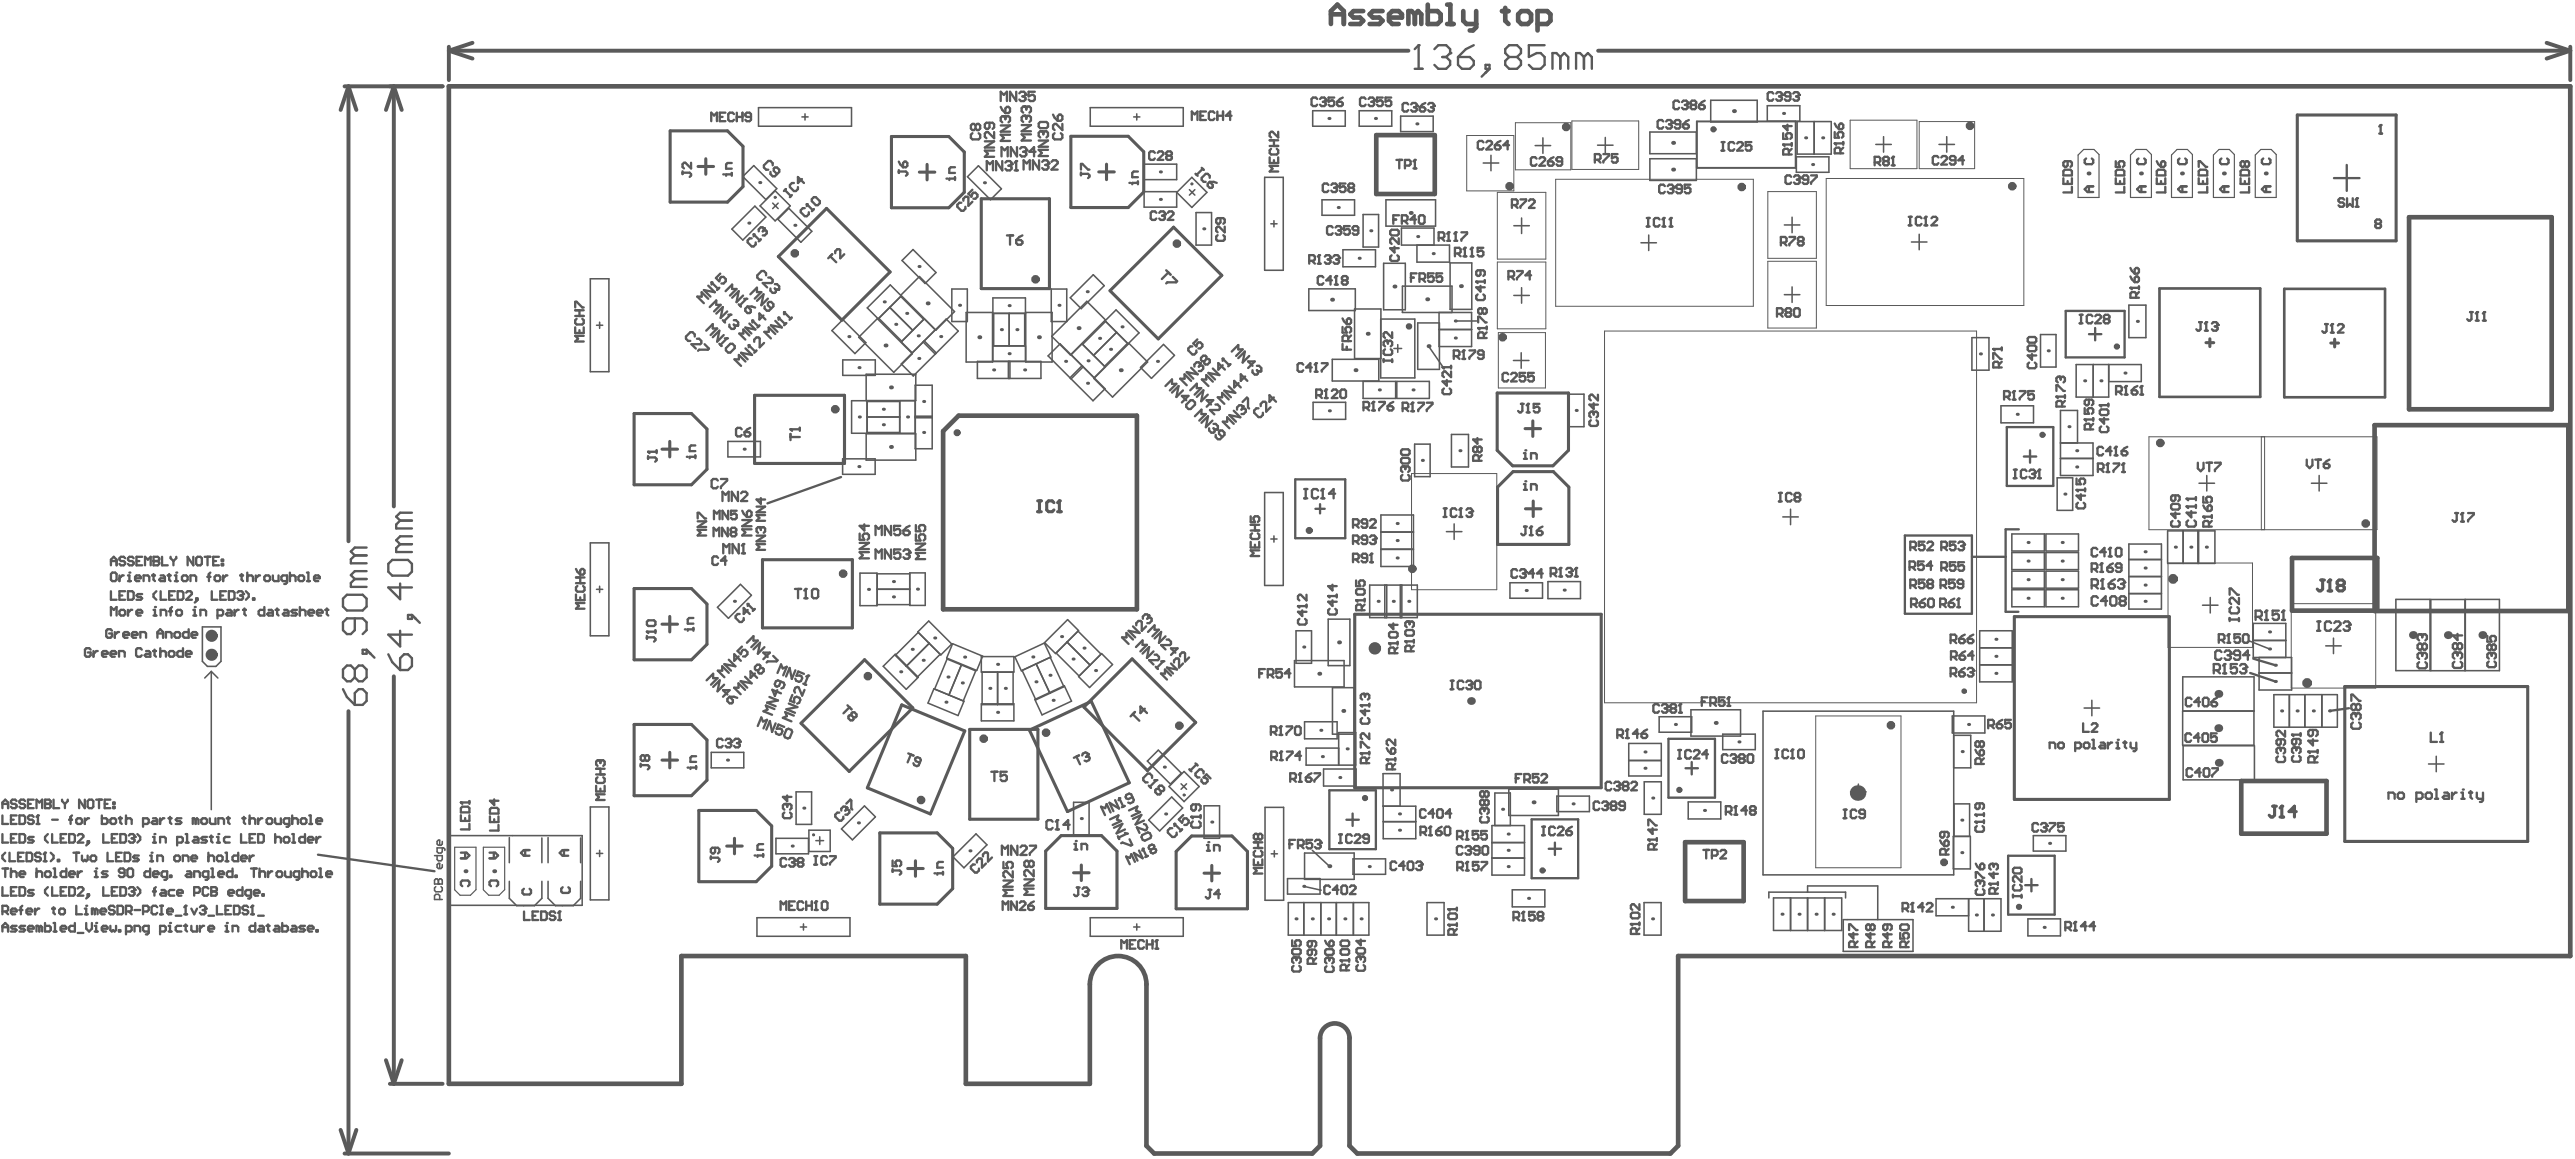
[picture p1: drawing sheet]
<svg xmlns="http://www.w3.org/2000/svg" width="553mm" height="249mm" viewBox="0 0 553 249" stroke-linecap="round" stroke-linejoin="round" font-family="sans-serif">
<g fill="none" stroke="#5a5a5a" stroke-width=".33">
<path d="M159.5 37.9l2.3-2.4 5 5-2.4 2.3zM162.8 23.1h20v4h-20zM172.2 25.1h1.3M172.8 24.4v1.4M207.7 37.9l2.3-2.3 5 4.9-2.4 2.4zM234.1 23.1h19.9v4h-19.9zM243.4 25.1h1.3M244 24.4v1.4M245.6 35.2h7v3.4h-7zM271.5 38.1h4v19.9h-4zM281.8 23.8h7v3.3h-7zM291.8 23.8h7v3.3h-7z"/>
<path d="M300.7 24.9h7v3.3h-7zM318.4 35h3.3M320.1 33.3v3.3M329.6 31.2h3.3M331.2 29.6v3.3M343 31.2h3.3M344.6 29.5v3.3M354.2 28.3h10v4.7h-10zM354.2 34.1h10v4.6h-10zM367.3 21.5h9.9v4.7h-9.9zM379.4 22.7h7v3.3h-7zM385.6 33.7h7v3.3h-7z"/>
<path d="M385.8 26.1h7.3v7h-7.3zM389.5 26.1v7M402.7 31h3.3M404.4 29.3v3.4M416.3 31h3.3M417.9 29.3v3.4M126.7 59.8h4v20h-4zM157.1 49.2l5-5 2.3 2.4-4.9 4.9zM163.2 44.2l3.2-3.3 3.2 3.3-3.2 3.2zM165.9 43.6l1.2 1.2M167 47.1l2.4-2.4 4.9 4.9-2.4 2.4zM167.1 43.6l-1.2 1.2"/>
<path d="M193.7 55.9l2.3-2.4 4.9 5-2.3 2.3zM245.6 41.1h7v3.4h-7zM252.6 41.3l3.3-3.2 3.2 3.2-3.2 3.2zM255.3 40.7l1.2 1.2M256.5 40.7l-1.2 1.2M256.8 45.6h3.3v7h-3.3zM272.8 48h1.4M273.5 47.4v1.3M283.8 42.9h7v3.3h-7zM288.3 53.6h7v3.6h-7zM292.6 46h3.4v7h-3.4zM297 56.5h4.7v10h-4.7z"/>
<path d="M297.5 42.9h10.7v5.6h-10.7zM304.2 52.6v3.7h7v-3.7h-10.3v-3.7h7v3.7M311.3 56.4h4.7v10h-4.7zM325 48.4h3.3M326.7 46.8v3.3M352.3 52.1h3.3M353.9 50.4v3.4M383.1 48.3h3.3M384.7 46.6v3.3M410.4 51.9h3.3M412 50.3v3.3M128.1 69.8h1.3"/>
<path d="M128.7 69.1v1.4M178.6 70.9l2.3-2.3 5 4.9-2.4 2.4zM180.9 77.2h7v3.4h-7zM184.3 72.4l4-4 7.6 7.5-4 4zM186.2 66.1l4.9-5 2.4 2.4-5 4.9zM188.7 68.3l4.9 4.9M191 66l5 4.9M193.4 63.6l4.9 4.9M193.4 63.3l4-4 7.5 7.6-4 4zM195.8 75.7l-2.3-2.3 4.9-5 2.4 2.4-7.3 7.3 2.6 2.6 9.6-9.7-2.6-2.5-4.9 4.9 2.6 2.6M198.4 73.2l2.6 2.5M204.3 62h3.4v7h-3.4z"/>
<path d="M207.4 67.1h5.7v10.6h-5.7zM209.8 77.6h13.7v3.6h-13.7zM213.2 63.9h6.9v3.3h-6.9zM213.2 77.6v-3.4h6.9v3.4M213.3 67.2v7M216.5 77.6v3.6M216.6 67.2v7M216.8 77.6v3.6M220 67.2v7M220.2 67h5.7v10.7h-5.7zM225 76.4l2.6-2.6 9.6 9.6-2.5 2.6zM225.7 62h3.3v7h-3.3z"/>
<path d="M225.8 72.2l7.5-7.5 4 3.9-7.5 7.6zM229.8 63.9l4.9-4.9 2.4 2.3-5 4.9zM229.9 76.1l2.4-2.3 4.9 4.9-2.3 2.4M232.3 78.5l-2.6 2.6M232.5 78.7l-2.6 2.6M237.2 68.8l2.4-2.3 4.9 4.9-2.3 2.4zM237.4 69l-5 4.9M239.7 71.3l-4.9 5M242.1 73.7l-5 4.9M244.8 78.8l5-4.9 2.3 2.4-4.9 4.9zM281 62h10v4.6h-10zM286 77.1h10v4.7h-10z"/>
<path d="M290.8 66.3h5.7v10.6h-5.7zM296.4 68.5h7.3v12.6h-7.3zM299.2 74.8h1.7M300.1 74v1.6M304.4 69.3h4.6v10h-4.6zM306.7 74.3l3.1 4.6M308.9 67.1v7.3h7v-7.3h-14.8v-5.7h10.6v5.7M308.9 70.7h7M312.4 68.9h4.6M324.9 77.4h3.3M325 63.4h3.3M326.6 75.7v3.3"/>
<path d="M326.7 61.7v3.4M383.1 63.2h3.3M384.7 61.6v3.3M423.3 72.5h3.7v6.9h-3.7zM438.1 71.8h3.3v7h-3.3zM449.4 78.2v7M452.7 78.2v7h-7v-7h14v3.7h-7M457 65.5h3.7v7h-3.7zM156.3 94.7h7v3.3h-7zM180.9 98.5h7v3.3h-7zM185.9 86v-5.7h10.7v5.7h-13.8v7h3.3v-7M186 93.1h10.6v5.6h-10.6z"/>
<path d="M186.1 89.5h7M186.1 92.8h7M186.1 86.2h7M193.2 86v7h3.3M196.5 82.7h3.6v13.6h-3.6zM196.5 89.3h3.6M196.5 89.6h3.6M234.8 81.2l7.6-7.5 4 4-7.6 7.5zM281.9 86.3h7v3.7h-7zM292.6 81.8h7v3.7h-7zM299.9 81.8h7v3.7h-7zM303.7 95.3h3.3v7h-3.3z"/>
<path d="M311.6 93.2h3.7v7h-3.7zM336.7 84.6h3.3v7h-3.3zM429.6 87.1h7v3.6h-7zM442.3 95.1h7v6.9h-7v-13.9h3.7v7M442.3 98.4h7M126.7 116.5h4v19.9h-4zM271.5 105.7h4v19.9h-4zM272.8 115.7h1.4M273.5 115v1.3M296.5 110.5h6.9v7.3h-6.9zM296.5 117.9h6.9v3.7h-6.9zM296.5 114.2h6.9"/>
<path d="M310.5 114.1h3.3M312.2 112.4v3.3M382.7 110.9h3.4M384.4 109.3v3.3M431.9 114.6h7v3.6h-7zM431.9 118.6h7v3.6h-7zM439.2 114.6h7v3.6h-7zM439.2 118.6h7v3.6h-7zM441.6 102.5h3.4v7h-3.4zM457 116.7h7v14h-7zM465.3 113.9h10.2v7h-10.2zM468.7 113.9v7"/>
<path d="M471.8 113.9v7M472 113.9v7M472.1 103.7h3.3M473.7 102v3.4M496.2 103.7h3.3M497.9 102v3.4M43.4 134.5h4v7.4l-1 1.1h-1.9l-1.1-1.1zM128.1 126.5h1.3M128.7 125.8v1.3M154 130.3l5-4.9 2.3 2.3-4.9 5zM184.6 123h3.7v7h-3.7zM188.3 126.4l7 .1"/>
<path d="M195.3 122.9h3.3v7h-3.3zM195.3 123.1h-7v6.6h7M197 135.6l2.4-2.3 4.9 4.9-2.3 2.3zM197.1 135.7l-4.9 4.9 4.7 4.7 4.9-4.9M199.5 138l-4.9 5M204.5 138.1l6.5 2.7-1.3 3.1-6.5-2.7zM224.3 137.9l4.9-4.9 2.3 2.3-4.9 5zM229.1 137.8l4.9 4.9M231.4 135.4l5 5M278.2 135.4h3.4v6.9h-3.4zM285.1 132.9h4.7v9.9h-4.7zM294 125.6h10.3v6.9h-10.3z"/>
<path d="M297.3 125.6v6.9M297.7 125.6v6.9M300.6 125.6v6.9M300.9 125.6v6.9M324.2 125.1h6.9v3.3h-6.9zM332.3 124.8h7v3.7h-7zM425 135.4h7v10.9h-7zM425 139h7M431.9 122.6h7v3.6h-7zM431.9 126.5h7v3.7h-7zM439.2 122.6h7v3.6h-7zM439.2 126.5h7v3.7h-7z"/>
<path d="M457 123.7h7M457 120.1h7M457 127.4h7M472.8 129.9h3.4M474.5 128.2v3.3M482.8 137.5l4.4 1.8M483.7 137.4h7M499.3 138.6h3.3M501 136.9v3.4M514.3 128.6h7.4v15.3h-7.4zM521.8 128.6h7.4v15.3h-7.4zM529.3 128.6h7.3v15.3h-7.3z"/>
<path d="M45.4 144.1l1.4 1.4M45.4 144.1l-1.5 1.4M45.4 144.1v29.6M189.6 143l2.6-2.6 4.9 4.9-2.5 2.6zM200.5 147.8l6.4 2.7-1.2 3-6.5-2.6zM200.6 147.9l2.7-6.5 6.2 2.6-2.7 6.4M206.4 142.7l-2.7 6.4M210.7 140.9h7v3.3h-7zM210.7 151h7v3.7h-7zM210.8 144.2v7h6.7v-7M214.2 144.2v7M217.9 140.9l6.3-2.9 1.4 3-6.3 3z"/>
<path d="M219.4 143.9l6.1-2.9 2.9 6.4-6 2.8zM222.2 150.1l6.3-3 1.5 3.4-6.3 2.9zM222.4 142.4l3 6.4M226.7 140.1l5 5M231.5 145.2l5-4.9 2.3 2.3-4.9 4.9zM277.9 141.8h10.7v5.6h-10.7zM280.1 154.9h7v3.6h-7zM286.1 147.6h4.6v9.9h-4.6zM349.7 159.5h6.9v7h-6.9zM356.2 153.8h7v3.3h-7zM363 152.3h10.7v5.7h-10.7zM369.8 157.5h7v3.4h-7z"/>
<path d="M378.5 152.6h40.9v35.1h-40.9zM419.1 153.6h7v3.7h-7zM419.4 157.8h3.7v7h-3.7M425 142.7h7M447.4 151.9h3.3M449.1 150.3v3.3M468.6 152.6h15.3M468.6 145.2h15.3v14.7h-15.3zM485 141.1v7h7v-7h-8.3v-7.3h7v7.3M485 144.4h7M491.5 149.1v6.9M494.8 149.1v6.9h-6.6v-6.9h13.6v6.9h-7"/>
<path d="M498.5 149.1v6.9M96.4 179.3h28.6v15h-28.6zM109.3 179.7v5.4M116.3 179.8v5.3M117.7 179.7v5.4M124.6 179.8v5.3M126.7 173.2h4v19.9h-4zM152.7 161.4h7v3.4h-7zM166.6 179.9h7v3.3h-7zM170.9 169.9h3.3v7h-3.3zM173.7 178.1h4.5v4.6h-4.5zM176 179.6v1.6"/>
<path d="M180.6 177.9l5-5 2.3 2.4-4.9 4.9zM230.5 172.2h3.3v6.9h-3.3zM246.3 163.3l2.4-2.3 4.9 4.9-2.3 2.4zM246.6 176l4.9-5 2.4 2.4-4.9 4.9zM251 168.8l3.2-3.2 3.2 3.2-3.2 3.2zM253.6 168.2l1.1 1.2M254.7 168.2l-1.1 1.2M258.5 172.9h3.3v7h-3.3zM271.6 173.2h4v20h-4zM284.1 165h7v3.7h-7zM287.4 160.5h-7v3.7h10.6v-7h-3.6v7M297 173v7h6.9v-7h-7v-7h3.7v7"/>
<path d="M297 176.3h6.9M320.3 177.2h7v10.6h-7zM320.9 177.2v-7h3.3v7M323.9 169.3h10.7v5.7h-10.7zM334.2 170.8h7v3.4h-7zM349.7 163.2h6.9M353 167.8h3.6v6.9h-3.6zM362.4 172.1h7v3.6h-7zM397.3 169.9h3.3M399 168.3v3.3M419.3 179.5h3.7v7h-3.7zM419.5 179.5v-7h3.3v7"/>
<path d="M436.5 179.3h7v3.3h-7zM468.7 160h15.3v7.3h-15.3zM521.4 163.9h3.3M523 162.3v3.3M109.3 189.1v3.7l1.6 1.6h3.8l1.6-1.6v-3.7M117.7 189.1v3.7l1.5 1.6h3.9l1.5-1.6v-3.7M128.1 183.1h1.3M128.7 182.5v1.3M162.5 196.9h20v4h-20zM171.8 198.9h1.4M172.5 198.3v1.3M175.2 180.4h1.6"/>
<path d="M204.6 183.9l4.9-5 2.4 2.4-5 4.9zM234.1 196.9h19.9v4h-19.9zM243.4 198.9h1.3M244 198.3v1.3M272.9 183.2h1.3M273.6 182.6v1.3M276.4 188.5h7v3.4h-7zM276.6 193.7h17.3v7h-17.3zM279.9 190.2l3.7 .8M279.9 193.7v7M280.1 183.1h10.6v5.6h-10.6zM281.7 182.5l3.7 3.4"/>
<path d="M283.6 193.7v7M286.9 193.7v7M290.5 184.3h7v3.3h-7zM290.5 193.7v7M306.4 193.7h3.6v7h-3.6zM320.3 184.1h7M320.3 180.8h7M324.7 190.9h6.9v3.7h-6.9zM352.9 193.7h3.7v7h-3.7zM379.7 192.7v-1.3h16.5v1.3M380.7 192.7h14.7v7h-14.7zM384.4 192.7v7"/>
<path d="M388.1 191.4v-1.3h15v7.2M388.1 192.7v7M391.7 192.7v7M395.7 197.3h15v6.9h-15zM422.6 192.9v6.9h7v-6.9h-14v3.6h7M425.9 192.9v6.9M435.4 197.2h6.9v3.6h-6.9z"/>
</g>
<path d="M446.1 33.3l1.2-1.2h2.2l1.1 1.1v9.2h-4.5zM457.4 33.3l1.2-1.2h2.2l1.1 1.1v9.2h-4.5zM466.2 33.3l1.2-1.2h2.2l1.1 1.1v9.2h-4.5zM475.2 33.3l1.2-1.2h2.2l1.1 1.1v9.2h-4.5zM484.2 33.3l1.2-1.2h2.2l1.1 1.1v9.2h-4.5zM97.6 181.8h4.6v9.1l-1.2 1.2h-2.2l-1.2-1.2zM103.8 181.8h4.5v9.1l-1.2 1.2h-2.2l-1.1-1.2z" fill="none" stroke="#5a5a5a" stroke-width=".25"/>
<g fill="none" stroke="#5a5a5a" stroke-width=".67">
<path d="M143.9 28.1h12.3l3.3 3.3v8.6l-3.3 3.4h-12.3zM149.9 35.7h3.3M151.5 34.1v3.3M191.4 29.3h12.3l3.3 3.3v8.7l-3.3 3.3h-12.3zM197.4 36.9h3.3M199 35.3v3.3M229.9 29.2h12.3l3.3 3.4v8.6l-3.3 3.3h-12.3zM235.9 36.9h3.3M237.5 35.2v3.4M493.2 24.7h21.2v27h-21.2zM167.1 55.1l10.3-10.4 13.7 13.7-10.4 10.3zM210.7 42.7h14.6v19.2h-14.6z"/>
<path d="M238.3 62.4l13.6-13.6 10.4 10.3-13.6 13.6zM473.6 73.5h1.6M474.4 72.7v1.7M500.4 73.6h1.6M501.2 72.8v1.6M136.1 88.7h12.3l3.4 3.4v8.6l-3.4 3.3h-12.3zM142.1 96.4h3.3M143.8 94.7v3.3M162 84.8h19.3v14.7h-19.3zM321.4 84.3h15.3v12.3l-3.3 3.4h-8.7l-3.3-3.4zM327.4 92h3.3M329.1 90.3v3.3"/>
<path d="M321.5 104.5l3.3-3.3h8.7l3.3 3.3v12.3h-15.3zM327.5 109.2h3.3M329.2 107.5v3.3M136.1 126.3h12.3l3.4 3.3v8.7l-3.4 3.3h-12.3zM142.1 133.9h3.3M143.8 132.3v3.3M163.7 120.1h19.3v14.6h-19.3zM290.8 131.8h52.9v37.2h-52.9zM432.4 132.3h33.3v39.2h-33.3zM136.1 155.5h12.3l3.4 3.3v8.6l-3.4 3.4h-12.3zM172 155.2l13.6-13.6 10.4 10.3-13.7 13.6zM193.6 151.3l13.5 5.6-7.4 17.8-13.5-5.6z"/>
<path d="M208.2 156.5h14.6v19.3h-14.6zM221 156.7l13.3-6.2 8.1 17.5-13.2 6.2zM232.7 151.7l10.3-10.3 13.7 13.6-10.4 10.4zM503.4 147.3h39.3v33.3h-39.3zM142.1 163.1h3.4M143.8 161.4v3.4M150 173.9h12.3l3.4 3.3v8.7l-3.4 3.3h-12.3zM157.7 179.9v3.3M188.9 178.7h12.3l3.3 3.4v8.6l-3.3 3.3h-12.3zM156 181.6h3.3M194.9 186.4h3.3M196.5 184.7v3.3"/>
<path d="M224.5 182.6l3.3-3.3h8.7l3.3 3.3v12.3h-15.3zM230.5 187.3h3.3M232.1 185.6v3.4M252.5 182.7l3.3-3.3h8.7l3.3 3.3v12.3h-15.3zM258.5 187.4h3.3M260.2 185.7v3.3"/>
</g>
<path d="M295.5 29h12.5v12.6h-12.5zM517.2 46.6h30.6v41.2h-30.6zM202.5 92.5l3.3-3.3h38.3v41.5h-41.6zM509.8 91.2h41.6v39.9h-41.6zM492.1 119.7h18.3v11.3h-18.3zM481.2 167.6h18.3v11.3h-18.3zM361.8 180.7h12.5v12.7h-12.5zM234 211.2v21.4h-26.7v-27.4h-61v27.4h-49.9v-214.1h455.4v186.7h-191.5v40.7l-1.7 1.6h-67.2l-1.7-1.6v-23.1M246.1 211.2v34.7l1.7 1.6h33.9l1.7-1.6v-23.1" fill="none" stroke="#5a5a5a" stroke-width="1"/>
<g fill="none" stroke="#5a5a5a" stroke-width=".5">
<path d="M501.1 38.2h5.4M503.8 35.4v2.7M503.8 38.2v2.8M443.5 66.7h12.6v10h-12.6zM448.5 71.7h2.6M449.8 70.4v2.6M430.8 91.6h10v12.7h-10zM434.5 98h2.6M435.8 96.6v2.7M180.6 102.4l-15.8 5.6M278.1 102.9h10.7v12.6h-10.7zM282.4 109.2h2"/>
<path d="M283.4 108.2v2M327.2 105.1h.6M327.2 103.9h.3v1.2M408.9 114.9h14.4v16.8h-14.4zM423.3 119.5h7.3M433.4 113.6h-2.8v17.7h2.7M358.2 158.5h10v12.7h-10zM483.1 144.4l5.4 1.8M483.7 141.3l4.8 1.5M504.3 152l-4.2 .6M285.4 169.6h10v12.6h-10zM289 175.9h2.7"/>
<path d="M290.4 174.6v2.6M328.8 175.8h10v12.7h-10zM361.8 164.9h2.7M363.2 163.5v2.7M68.3 183.4l25 3.6M98.9 183h1.3l.6 .6-.6 .6h-1.3M99.2 190.2l-.3-.3v-.6l.3-.3h1.3l.3 .3v.6l-.3 .3M99.9 183v1.2M105.1 183h1.2l.6 .6-.6 .6h-1.2M105.4 190.2l-.3-.3v-.6l.3-.3h1.2l.3 .3v.6l-.3 .3M106 183v1.2M112.5 190.7l-.3 .3v.6l.3 .3h1.2l.3-.3v-.6l-.3-.3"/>
<path d="M112.8 182.4v1.2M113.7 182.4h-1.3l-.6 .6 .6 .6h1.3M332.5 182.1h2.6M333.8 180.8v2.7M431.1 183.6h10v12.7h-10zM434.8 189.9h2.6M436.1 188.6v2.7"/>
</g>
<g fill="none" stroke="#5a5a5a" stroke-width=".85">
<path d="M74 18.5h21M74.8 18.5l1.7 5.1M74.8 18.5l-1.7 5.1M74.8 18.5v97.7M84.5 18.5l1.7 5.1M84.5 18.5l-1.6 5.1M84.5 18.5v90.2M96.4 10v7.2M96.4 10.9l5 1.7M96.4 10.9h206M101.4 9.2l-5 1.7M343.1 10.9h208.7"/>
<path d="M546.7 9.2l5.1 1.7M551.8 10v7.2M551.8 10.9l-5.1 1.7M74.8 152.6v94.9M84.5 145.1v87.5M82.9 227.5l1.6 5.1M83.7 232.6h11.3M86.2 227.5l-1.7 5.1M73.1 242.5l1.7 5M74 247.5h22.4M76.5 242.5l-1.7 5"/>
</g>
<g fill="none" stroke="#5a5a5a" stroke-width=".21">
<path d="M314.9 29.1h10.1v11.9h-10.1zM325.3 26.3h11.9v10.1h-11.9zM334 38.5h42.4v27.2h-42.4zM337.5 26h14.3v10.4h-14.3zM392 38.3h42.5v27.3h-42.5zM397.2 25.8h14.3v10.4h-14.3zM412 26.1h11.9v10.1h-11.9zM321.4 41.3h10.5v14.3h-10.5zM321.4 56.2h10.5v14.4h-10.5zM379.5 41.1h10.4v14.3h-10.4zM379.5 56.1h10.4v14.3h-10.4zM321.7 71.4h10.1v11.9h-10.1z"/>
<path d="M344.5 71h79.8v79.8h-79.8zM461.3 93.7h49v20h-49zM485.5 93.7v20M486.2 93.7v20M303 101.6h18.3v24.9h-18.3zM465.4 120.8h18.2v18.1h-18.2zM491.9 129.5h18.1v18.2h-18.1zM389.8 153.6h18.3v32.6h-18.3z"/>
</g>
<path d="M364.3 26.1h21.2v9.9h-21.2z" fill="none" stroke="#5a5a5a" stroke-width=".42"/>
<path d="M463.6 61.9h21.6v23.3h-21.6zM490.4 62h21.6v23.3h-21.6z" fill="none" stroke="#5a5a5a" stroke-width=".57"/>
<circle cx="327.5" cy="103.3" r=".25" fill="#5a5a5a"/>
<path d="M327.2 98.5h.6M327.2 97.2h.3v1.3M328.7 105.1v-1.2h.9l.3 .3v.9" fill="none" stroke="#5a5a5a" stroke-width=".5"/>
<circle cx="327.5" cy="96.6" r=".25" fill="#5a5a5a"/>
<g fill="none" stroke="#5a5a5a" stroke-width=".5">
<path d="M447.8 34l-.3 .3v.6l.3 .3h1.3l.3-.3v-.6l-.3-.3M448.5 40v1.2M449.4 40h-1.2l-.7 .6 .7 .6h1.2M467.9 34l-.3 .3v.6l.3 .3h1.2l.3-.3v-.6l-.3-.3M468.5 40v1.2M469.4 40h-1.2l-.6 .6 .6 .6h1.2M476.9 34l-.3 .3v.6l.3 .3h1.2l.3-.3v-.6l-.3-.3M477.5 40v1.2M478.4 40h-1.2l-.6 .6 .6 .6h1.2M510.8 28.7h.6M511.1 26.8v1.9M510.2 48l-.3 .3v.3l.3 .3h.7l.3-.3v-.3l-.3-.3"/>
<path d="M510.2 48l-.3-.3v-.3l.3-.3h.7l.3 .3v.3l-.3 .3M510.2 48h.7M328.7 98.5v-1.3h.9l.3 .3v1"/>
</g>
<circle cx="511.1" cy="26.8" r=".25" fill="#5a5a5a"/>
<path d="M511.1 26.8l-.3 .3M138.9 136.5v.6M138.9 136.8h1.5l.3 .3v.3l-.3 .3M138.9 135.6h1.8M140.7 135.2v.7M137.5 163.9v.6M137.5 164.2h1.6l.3 .3v.3l-.3 .3M138.5 162.4l-.3-.3h-.3l-.4 .3v.6l.4 .3h.3l.3-.3M138.5 162.4l.3-.3h.3l.3 .3v.6l-.3 .3h-.3l-.3-.3M138.5 162.4v.6" fill="none" stroke="#5a5a5a" stroke-width=".5"/>
<circle cx="138.9" cy="135.6" r=".25" fill="#5a5a5a"/>
<path d="M149.8 111.9h1.8l-1.8 1.2h1.8M149.8 111.3v-1.3h.3l1.2 1.3h.3M151.6 113.7h-1.8l.6 .6-.6 .6h1.8M138.9 135.6l.3 .3M139.2 133.1h1.2l.3 .3v.6l-.3 .3h-1.2l-.3-.3v-.6zM202.4 187.1v.6M202.4 187.4h-1.2v.3" fill="none" stroke="#5a5a5a" stroke-width=".5"/>
<circle cx="200.6" cy="187.4" r=".25" fill="#5a5a5a"/>
<g fill="none" stroke="#5a5a5a" stroke-width=".5">
<path d="M211.4 30.3h2l-2 1.4h2M212.4 26.3v1l-.3 .4h-.3l-.4-.4v-.6l.4-.4h1.3l.3 .4v.6l-.3 .4M213.4 32.3h-2l.7 .7-.7 .7h2M213.4 28.3v1.4l-1.3-1.4h-.3l-.4 .4v.6l.4 .4M219.3 26.8h2l-2 1.4h2M220 24.8h-.3l-.4 .4v.6l.4 .4M221.3 28.8h-2l.7 .7-.7 .7h2M202.4 185h-.9l-.3 .3v.9h1.2M219.9 188.7h2l-2 1.3h2M220.9 185l.3-.3h.4l.3 .3v.7l-.3 .3h-.4l-.3-.3M220.9 185l-.3-.3h-.4l-.3 .3v.7l.3 .3h.4l.3-.3M220.9 185v.7"/>
<path d="M221.9 190.7h-2l.7 .7-.7 .6h2M221.9 186.7v1.3l-1.3-1.3h-.4l-.3 .3v.7l.3 .3"/>
</g>
<circle cx="220" cy="24.8" r=".25" fill="#5a5a5a"/>
<path d="M220 24.8l.3 .4M220 22.9h-.3l-.4 .3v.6l.4 .4M220.3 25.2v.3M220.3 25.2l.4-.4h.3l.3 .4v.6l-.3 .4" fill="none" stroke="#5a5a5a" stroke-width=".5"/>
<circle cx="220" cy="22.9" r=".25" fill="#5a5a5a"/>
<path d="M220 22.9l.3 .3M220.3 23.2v.3M220.3 23.2l.4-.3h.3l.3 .3v.6l-.3 .4M226.1 24.6l.3 .7 .7 .6M226.4 28.6l-.3 .3v.7l.3 .3h1.3l.4-.3v-.7l-.4-.3M227.1 24.9l.3-.3h.3l.4 .3v.7l-.4 .3h-.6zM228.1 26.6v1.3l-1.4-1.3h-.3l-.3 .3v.7l.3 .3M230.6 182.3h.7M230.6 181.1h.3v1.2" fill="none" stroke="#5a5a5a" stroke-width=".5"/>
<circle cx="230.9" cy="180.5" r=".25" fill="#5a5a5a"/>
<path d="M232.2 182.3v-1.2h.9l.3 .3v.9M259.1 182.6h.6M259.1 181.3h.3v1.3" fill="none" stroke="#5a5a5a" stroke-width=".5"/>
<circle cx="259.4" cy="180.7" r=".25" fill="#5a5a5a"/>
<path d="M292.1 161.6h1.9M293.3 163.8v-.9l-.3-.3h-.6l-.3 .3v.9h1.9M294 162.6l-.7 .6M294 161.3v.6M260.6 182.6v-1.3h.9l.3 .3v1" fill="none" stroke="#5a5a5a" stroke-width=".5"/>
<circle cx="292.1" cy="161.6" r=".25" fill="#5a5a5a"/>
<path d="M298.2 138h1.8M300 139l-.6 .6M300 137.7v.6M294 157.4v1.2l-1.3-1.2h-.3l-.3 .3v.6l.3 .3M299.4 140.2v-.9l-.3-.3h-.6l-.3 .3v.9h1.8M292.1 161.6l.3 .3M292.1 160.4v-1.2h.3l1.3 1.2h.3" fill="none" stroke="#5a5a5a" stroke-width=".5"/>
<circle cx="298.2" cy="138" r=".25" fill="#5a5a5a"/>
<path d="M393.9 30.8h1.8M395.1 32.9v-.9l-.3-.3h-.6l-.3 .3v.9h1.8M395.7 31.7l-.6 .6M395.7 30.5v.6M298.5 49.6l.3-.3h1.2l.3 .3v.6l-.3 .3h-1.2l-.3-.3zM298.8 54.8l-.3 .3v.6l.3 .3h1.2l.3-.3v-.6l-.3-.3M299.4 53v1.2l-.9-.9h1.8M300.3 51.1v1.2l-1.2-1.2h-.3l-.3 .3v.6l.3 .3M298.2 138l.3 .3M298.2 135.9l.3-.3h1.2l.3 .3v.6l-.3 .3h-1.2l-.3-.3zM299.1 133.8v1.2l-.9-.9h1.8" fill="none" stroke="#5a5a5a" stroke-width=".5"/>
<circle cx="393.9" cy="30.8" r=".25" fill="#5a5a5a"/>
<path d="M393.9 30.8l.3 .3M393.9 28.3v1.3h.9l-.3-1 .3-.3h.6l.3 .3v.6l-.3 .4M393.9 26.5l.3 .6 .6 .6M394.8 26.8l.3-.3h.3l.3 .3v.6l-.3 .3h-.6zM427.1 189.6h1.8M428.3 191.8v-.9l-.3-.3h-.6l-.3 .3v.9h1.8M428.9 190.6l-.6 .6M428.9 189.3v.6" fill="none" stroke="#5a5a5a" stroke-width=".5"/>
<circle cx="427.1" cy="189.6" r=".25" fill="#5a5a5a"/>
<path d="M427.1 189.6l.3 .3M427.7 185.4h-.3l-.3 .3v.6l.3 .3M428 187.2v1.2l-.9-.9h1.8" fill="none" stroke="#5a5a5a" stroke-width=".5"/>
<circle cx="427.7" cy="185.4" r=".25" fill="#5a5a5a"/>
<path d="M441.5 85.1h1.8M442.7 87.2v-.9l-.3-.3h-.6l-.3 .3v.9h1.8M443.3 86l-.6 .6M443.3 84.8v.6M427.7 185.4l.3 .3M428 185.7v.3M428 185.7l.3-.3h.3l.3 .3v.6l-.3 .3" fill="none" stroke="#5a5a5a" stroke-width=".5"/>
<circle cx="441.5" cy="85.1" r=".25" fill="#5a5a5a"/>
<path d="M441.5 85.1l.3 .3M441.5 83.9v-1.2h.3l1.2 1.2h.3M442.1 80.8h-.3l-.3 .4v.6l.3 .3" fill="none" stroke="#5a5a5a" stroke-width=".5"/>
<circle cx="442.1" cy="80.8" r=".25" fill="#5a5a5a"/>
<path d="M442.1 80.8l.3 .4M442.4 81.2v.3M442.4 81.2l.3-.4h.3l.3 .4v.6l-.3 .3M469.4 108.7h2M469.8 111.7l-.4 .3v.7l.4 .3h1.3l.3-.3v-.7l-.3-.3M470.4 109.7v1.3l-1-1h2M471.4 108.4v.6" fill="none" stroke="#5a5a5a" stroke-width=".5"/>
<circle cx="469.4" cy="108.7" r=".25" fill="#5a5a5a"/>
<path d="M469.4 108.7l.4 .3M469.4 107h2M471.4 106.7v.7" fill="none" stroke="#5a5a5a" stroke-width=".5"/>
<circle cx="469.4" cy="107" r=".25" fill="#5a5a5a"/>
<path d="M469.4 107l.4 .4M489 162.3l-.3 .3v.6l.3 .3h1.3l.3-.3v-.6l-.3-.3M489.3 160.5h-.3l-.3 .3v.6l.3 .3" fill="none" stroke="#5a5a5a" stroke-width=".5"/>
<circle cx="489.3" cy="160.5" r=".25" fill="#5a5a5a"/>
<g fill="none" stroke="#5a5a5a" stroke-width=".5">
<path d="M123.5 66v-1.2h.3l1.2 1.2h.3M123.5 70.2v1.3h1.8v-1.3M123.5 67.8h1.8M123.5 66.6h1.8M123.8 68.4l-.3 .3v.6l.3 .3h1.2l.3-.3v-.6l-.3-.3M124.4 66.6v1.2M124.4 70.8v.7M125.3 72.1h-1.8l.6 .6-.6 .6h1.8M139.1 97.9v.6M139.1 98.2h1.6l.3 .3v.3l-.3 .3M139.1 96.9h1.9M141 96.6v.7"/>
<path d="M489.6 158.7v.9l-.3 .3h-.3l-.3-.3v-.6l.3-.3h1.3l.3 .3v.6l-.3 .3M490.6 156.8v1.2l-1.3-1.2h-.3l-.3 .3v.6l.3 .3M105.2 173.7l.3-.3h1.2l.3 .3v.9h-1.8zM105.2 175.2v1.2h1.8v-1.2M106.1 171.5v1.3l-.9-1h1.8M106.1 175.8v.6M107 177v1.2h-1.8M489.3 160.5l.3 .3M489.6 160.8v.3M489.6 160.8l.3-.3h.4l.3 .3v.6l-.3 .3"/>
</g>
<circle cx="139.1" cy="96.9" r=".25" fill="#5a5a5a"/>
<path d="M139.1 96.9l.3 .4M169.7 93.1v1.3M169.7 93.8h2M169.7 92.1h2M171.7 91.8v.7M152.6 183.7v.7M152.6 184.1h1.5l.3 .3v.3l-.3 .3M153.5 181.9v.9l-.3 .3h-.3l-.3-.3v-.6l.3-.3h1.2l.3 .3v.6l-.3 .3" fill="none" stroke="#5a5a5a" stroke-width=".5"/>
<circle cx="169.7" cy="92.1" r=".25" fill="#5a5a5a"/>
<g fill="none" stroke="#5a5a5a" stroke-width=".5">
<path d="M169.7 92.1l.3 .4M184.6 116.5h1.9l-1.9 1.3h1.9M184.6 114.5v1.3h1l-.4-.6v-.4l.4-.3h.6l.3 .3v.7l-.3 .3M185.6 112.5v1.3l-1-1h1.9M186.5 118.5h-1.9l.6 .7-.6 .6h1.9M191.6 184.7v1.2h.9l-.3-.6v-.3l.3-.3h.6l.4 .3v.6l-.4 .3M191.6 186.5v.6M191.6 186.8h1.5l.4 .3v.3l-.4 .3M281.6 201.9v1l-.3 .3h-.3l-.3-.3v-.7l.3-.3h1.3l.3 .3v.7l-.3 .3M281.6 203.8v.9l-.3 .3h-.3l-.3-.3v-.6l.3-.3h1.3l.3 .3v.6l-.3 .3M282 206.8v-.9l-.4-.3h-.6l-.3 .3v.9h1.9M282.6 205.6l-.6 .6"/>
<path d="M287.8 206.1h1.8M289 208.2v-.9l-.3-.3h-.6l-.3 .3v.9h1.8M289.6 207l-.6 .6M289.6 205.8v.6"/>
</g>
<circle cx="287.8" cy="206.1" r=".25" fill="#5a5a5a"/>
<path d="M292.1 151.3h1.9M292.4 154.1l-.3 .3v.6l.3 .3h1.3l.3-.3v-.6l-.3-.3M293 152.3v1.2l-.9-.9h1.9M294 151v.6M287.8 206.1l.3 .3M287.8 204l.3-.3h1.2l.3 .3v.6l-.3 .3h-1.2l-.3-.3zM287.8 202.1l.3-.3h1.2l.3 .3v.6l-.3 .4h-1.2l-.3-.4z" fill="none" stroke="#5a5a5a" stroke-width=".5"/>
<circle cx="292.1" cy="151.3" r=".25" fill="#5a5a5a"/>
<path d="M292.1 151.3l.3 .3M292.7 148.9h-.3l-.3 .3v.6l.3 .3" fill="none" stroke="#5a5a5a" stroke-width=".5"/>
<circle cx="292.7" cy="148.9" r=".25" fill="#5a5a5a"/>
<path d="M301.1 101.9l-.3 .3v.6l.3 .3h1.2l.3-.3v-.6l-.3-.3M301.4 100.1h-.3l-.3 .3v.6l.3 .3M292.7 148.9l.3 .3M293 149.2v.3M293 149.2l.3-.3h.4l.3 .3v.6l-.3 .3" fill="none" stroke="#5a5a5a" stroke-width=".5"/>
<circle cx="301.4" cy="100.1" r=".25" fill="#5a5a5a"/>
<path d="M300.8 96.7l.3-.3h1.2l.3 .3v.6l-.3 .3h-1.2l-.3-.3zM300.8 98.5l.3-.3h1.2l.3 .3v.7l-.3 .3h-1.2l-.3-.3zM341.5 90.2l-.3 .3v.6l.3 .3h1.2l.3-.3v-.6l-.3-.3M341.8 88.4h-.3l-.3 .3v.6l.3 .3M301.4 100.1l.3 .3M301.7 100.4v.3M301.7 100.4l.3-.3h.3l.3 .3v.6l-.3 .3" fill="none" stroke="#5a5a5a" stroke-width=".5"/>
<circle cx="341.8" cy="88.4" r=".25" fill="#5a5a5a"/>
<path d="M341.8 88.4l.3 .3M342.1 86.5v1.2l-.9-.9h1.8M342.1 88.7v.3M342.1 88.7l.3-.3h.3l.3 .3v.6l-.3 .3M343 84.7v1.2l-1.2-1.2h-.3l-.3 .3v.6l.3 .3M355.7 179.9v.6M353.9 180.2h1.8M355.1 182.3v-.9l-.3-.3h-.6l-.3 .3v.9h1.8M355.7 181.1l-.6 .6" fill="none" stroke="#5a5a5a" stroke-width=".5"/>
<circle cx="353.9" cy="180.2" r=".25" fill="#5a5a5a"/>
<g fill="none" stroke="#5a5a5a" stroke-width=".5">
<path d="M427.9 77v-1.2h.3l1.2 1.2h.3M427.9 74.9h1.8M429.1 78.9v-1l-.3-.3h-.6l-.3 .3v1h1.8M429.7 77.6l-.6 .6M429.7 74.6v.6M353.9 177.1v-1.2h.3l1.2 1.2h.3M354.8 177.7v1.3l-.9-1h1.8M353.9 180.2l.3 .3M401.5 198.7l-.3-.3h-.3l-.3 .3v.6l.3 .3h.3l.3-.3M401.5 198.7v.6M401.5 198.7l.3-.3h.3l.3 .3v.6l-.3 .3h-.3l-.3-.3M408.2 198.4h1.3l.3 .3v.6l-.3 .3h-1.3l-.3-.3v-.6z"/>
<path d="M401.5 200.2v1.2l-.9-.9h1.8M401.8 203.2v-.9l-.3-.3h-.6l-.3 .3v.9h1.8M402.4 202l-.6 .6M407.9 200.2v1.2h1l-.3-.6v-.3l.3-.3h.6l.3 .3v.6l-.3 .3M409.2 203.2v-.9l-.3-.3h-.7l-.3 .3v.9h1.9M409.8 202l-.6 .6"/>
</g>
<circle cx="427.9" cy="74.9" r=".25" fill="#5a5a5a"/>
<path d="M427.9 74.9l.3 .3M435.6 77.8l-.3 .3v.6l.3 .3h1.2l.3-.3v-.6l-.3-.3M435.6 72.3h1.2l.3 .3v.6l-.3 .3h-1.2l-.3-.3v-.6zM435.6 74.1h1.2l.3 .4v.6l-.3 .3h-1.2l-.3-.3v-.6zM436.2 76v1.2l-.9-.9h1.8M447.5 90h1.9M448.8 92.1v-.9l-.3-.3h-.7l-.3 .3v.9h1.9M449.4 90.9l-.6 .6M449.4 89.7v.6" fill="none" stroke="#5a5a5a" stroke-width=".5"/>
<circle cx="447.5" cy="90" r=".25" fill="#5a5a5a"/>
<path d="M447.5 90l.3 .3M447.5 87.6v1.2h1l-.3-.9 .3-.3h.6l.3 .3v.6l-.3 .3M448.5 85.8v.9l-.3 .3h-.4l-.3-.3v-.6l.3-.3h1.3l.3 .3v.6l-.3 .3M495.5 161.3h2M496.9 163.6v-1l-.4-.3h-.6l-.4 .3v1h2M497.5 162.3l-.6 .6M497.5 161v.6" fill="none" stroke="#5a5a5a" stroke-width=".5"/>
<circle cx="495.5" cy="161.3" r=".25" fill="#5a5a5a"/>
<g fill="none" stroke="#5a5a5a" stroke-width=".5">
<path d="M193 36.5v.6M193 36.8h1.5l.3 .3v.3l-.3 .3M193 34.7l.3 .6 .6 .6M193.9 35l.3-.3h.3l.3 .3v.6l-.3 .3h-.6zM232.1 36.4v-1.2h.3l1.2 1.2h.3M232.1 37v.6M232.1 37.3h1.5l.3 .3v.3l-.3 .3M272.6 33.8v1.2h1.8v-1.2M272.6 31.3h1.8M272.6 30.1h1.8M272.9 31.9l-.3 .3v.6l.3 .4h1.2l.3-.4v-.6l-.3-.3M273.5 30.1v1.2"/>
<path d="M273.5 34.4v.6M274.4 35.6h-1.8l.6 .6-.6 .6h1.8M274.4 28.3v1.2l-1.2-1.2h-.3l-.3 .3v.6l.3 .3M123.7 127.6v1.2h1.8v-1.2M123.7 125.1h1.8M123.7 123.9h1.8M123.7 122.1l.3 .6 .6 .6M124 125.7l-.3 .4v.6l.3 .3h1.2l.3-.3v-.6l-.3-.4M124.6 122.4l.3-.3h.3l.3 .3v.6l-.3 .3h-.6zM124.6 123.9v1.2M124.6 128.2v.6M125.5 129.4h-1.8l.6 .6-.6 .6h1.8"/>
<path d="M278.7 130.1h1.8M279 132.8l-.3 .3v.6l.3 .3h1.2l.3-.3v-.6l-.3-.3M279.6 131v1.2l-.9-.9h1.8M280.5 129.8v.6M496.5 158.6v1.4l-1-1h2M496.5 156.6v1l-.3 .4h-.3l-.4-.4v-.6l.4-.4h1.3l.3 .4v.6l-.3 .4M495.5 161.3l.4 .3"/>
</g>
<circle cx="278.7" cy="130.1" r=".25" fill="#5a5a5a"/>
<path d="M278.7 130.1l.3 .3M280.5 127.6v1.2l-1.2-1.2h-.3l-.3 .3v.6l.3 .3M285.1 127.9h1.9M285.4 130.6l-.3 .4v.6l.3 .3h1.3l.3-.3v-.6l-.3-.4M286.1 128.8v1.2l-1-.9h1.9M287 127.6v.6" fill="none" stroke="#5a5a5a" stroke-width=".5"/>
<circle cx="285.1" cy="127.9" r=".25" fill="#5a5a5a"/>
<g fill="none" stroke="#5a5a5a" stroke-width=".5">
<path d="M443 38.2v1.3h1.8v-1.3M443.3 36.4h1.2l.3 .3v.9h-1.8v-.9zM443.9 34.6v.9l-.3 .3h-.3l-.3-.3v-.6l.3-.3h1.2l.3 .3v.6l-.3 .3M443.9 38.9v.6M454.2 38.2v1.3h1.8v-1.3M454.2 36.7l.3-.3h1.2l.3 .3v.9h-1.8zM454.2 34.6v1.2h.9l-.3-.9 .3-.3h.6l.3 .3v.6l-.3 .3M455.1 38.9v.6M463 38.2v1.3h1.8v-1.3M463 36.7l.3-.3h1.2l.3 .3v.9h-1.8zM463 34.6l.3 .6 .6 .6M463.9 34.9l.3-.3h.3l.3 .3v.6l-.3 .3h-.6z"/>
<path d="M463.9 38.9v.6M481 38.2v1.3h1.8v-1.3M481 36.7l.3-.3h1.2l.3 .3v.9h-1.8zM481.9 34.9l-.3-.3h-.3l-.3 .3v.6l.3 .3h.3l.3-.3M481.9 34.9l.3-.3h.3l.3 .3v.6l-.3 .3h-.3l-.3-.3M481.9 34.9v.6M481.9 38.9v.6M444.8 40.1v1.2h-1.8M456 40.1v1.2h-1.8M464.8 40.1v1.2h-1.8M482.8 40.1v1.2h-1.8M285.1 127.9l.3 .3"/>
<path d="M286.1 125.5v1.2l-1-.9h1.9M149.4 164.4v.6M149.4 164.7h-1.2v.3M120.8 190.4l-.3 .3v.6l.3 .3h1.2l.3-.3v-.6l-.3-.3M121.1 182.4v1.2M122 182.4h-1.2l-.6 .6 .6 .6h1.2"/>
</g>
<circle cx="147.6" cy="164.7" r=".25" fill="#5a5a5a"/>
<path d="M149.3 97.7v.6M149.3 98h-1.2v.3M153.3 111.4v-1.8l.6 .6 .6-.6v1.8M156.3 109.6v1.8l-1.2-1.8v1.8M158.1 109.6h-1.2v.9l.6-.3h.3l.3 .3v.6l-.3 .3h-.6l-.3-.3M149.4 162.3h-.9l-.3 .3v.9h1.2" fill="none" stroke="#5a5a5a" stroke-width=".5"/>
<circle cx="147.4" cy="98" r=".25" fill="#5a5a5a"/>
<path d="M157.1 37.1v.6M157.1 37.4h-1.2v.3M149.3 95.6h-.9l-.3 .3v.9h1.2" fill="none" stroke="#5a5a5a" stroke-width=".5"/>
<circle cx="155.3" cy="37.4" r=".25" fill="#5a5a5a"/>
<path d="M157.1 35h-.9l-.3 .3v.9h1.2M205 38v.6M205 38.3h-1.2v.3M174.8 183.7h.6M174.8 185.5h.6M175.1 183.7v1.8M177.6 184l-.3-.3h-.7l-.3 .3v1.2l.3 .3h.7l.3-.3M178.2 183.7h1.2v.3l-1.2 1.2v.3" fill="none" stroke="#5a5a5a" stroke-width=".5"/>
<circle cx="203.2" cy="38.3" r=".25" fill="#5a5a5a"/>
<path d="M205 35.9h-.9l-.3 .3v.9h1.2M231.2 190.4h.6M231.5 190.4v1.6l-.3 .3h-.3l-.3-.3M232.4 190.8l.3-.4h.6l.3 .4v.3" fill="none" stroke="#5a5a5a" stroke-width=".5"/>
<circle cx="233.6" cy="191.1" r=".25" fill="#5a5a5a"/>
<g fill="none" stroke="#5a5a5a" stroke-width=".5">
<path d="M282.6 84.8h.9l.3-.3v-.6l-.3-.3h-.9v1.8M283.2 84.8l.6 .6M284.4 85.4h.6M284.7 83.6v1.8M233 191.4h.3M233.3 191.4l.3 .3v.3l-.3 .3h-.6l-.3-.3M233.6 191.1l-.3 .3M259.5 190.9h.6M259.8 190.9v1.6l-.3 .3h-.3l-.4-.3M261.9 191.9h-1.2l.9-1v1.9M285.5 190.3l-.3-.3h-.6l-.3 .3v1.3l.3 .3h.6l.3-.3M287.4 190.9h-1.3l1-.9v1.9"/>
<path d="M288 190.3l.3-.3h.6l.3 .3v1.3l-.3 .3h-.6l-.3-.3zM289.8 190.3l.3-.3h.6l.3 .3v.3l-1.2 1.3h1.2"/>
</g>
<circle cx="284.7" cy="83.6" r=".25" fill="#5a5a5a"/>
<path d="M286.1 48.8l-.3-.3h-.6l-.3 .3v1.2l.3 .4h.6l.3-.4M286.7 48.8l.3-.3h.6l.3 .3v.3M284.7 83.6l-.3 .3M285.9 83.9l.3-.3h.6l.3 .3v.3l-1.2 1.2h1.2M287.7 83.9l.3-.3h.7l.3 .3v1.2l-.3 .3h-.7l-.3-.3z" fill="none" stroke="#5a5a5a" stroke-width=".5"/>
<circle cx="287.9" cy="49.1" r=".25" fill="#5a5a5a"/>
<path d="M282.8 21.2l-.3-.3h-.6l-.3 .3v1.3l.3 .3h.6l.3-.3M283.4 21.2l.3-.3h.6l.3 .3v.3M287.3 49.4h.3M287.6 49.4l.3 .3v.3l-.3 .4h-.6l-.3-.4M287.9 49.1l-.3 .3M289.8 48.5h-1.3v.9l.7-.3h.3l.3 .3v.6l-.3 .4h-.6l-.4-.4M291.6 49.4h-.9l-.3-.3v-.3l.3-.3h.6l.3 .3v1.2l-.3 .4h-.6l-.3-.4" fill="none" stroke="#5a5a5a" stroke-width=".5"/>
<circle cx="284.6" cy="21.5" r=".25" fill="#5a5a5a"/>
<path d="M284 21.9h.3M284.3 21.9l.3 .3v.3l-.3 .3h-.6l-.3-.3M284.6 21.5l-.3 .4M286.4 20.9h-1.2v1l.6-.4h.3l.3 .4v.6l-.3 .3h-.6l-.3-.3M287.1 21.9h.9l.3 .3v.3l-.3 .3h-.6l-.3-.3zM288.3 20.9l-.6 .3-.6 .7M312.8 186.2h1l.3-.3v-.6l-.3-.3h-1v1.8M313.5 186.2l.6 .6M314.7 186.8h.6M315 185v1.8" fill="none" stroke="#5a5a5a" stroke-width=".5"/>
<circle cx="315" cy="185" r=".25" fill="#5a5a5a"/>
<path d="M312.8 179.5h.9l.3-.3v-.6l-.3-.3h-.9v1.8M313.4 179.5l.6 .6M314.9 178.3v1.8M314.6 180.1h.6M315 185l-.3 .3M317.4 185h-1.2v.9l.6-.3h.3l.3 .3v.6l-.3 .3h-.6l-.3-.3M318 185h1.2v.3l-1.2 1.2v.3" fill="none" stroke="#5a5a5a" stroke-width=".5"/>
<circle cx="314.9" cy="178.3" r=".25" fill="#5a5a5a"/>
<path d="M309.9 109.1h.6M309.9 110.9h.6M310.2 109.1v1.8M312.7 109.4l-.3-.3h-.6l-.3 .3v1.2l.3 .3h.6l.3-.3M313.3 110.9h.6M313.6 109.1v1.8M314.9 178.3l-.3 .3M317.4 178.3h-1.2v.9l.6-.3h.3l.3 .3v.6l-.3 .3h-.6l-.3-.3M319.2 178.3h-1.2v.9l.6-.3h.3l.3 .3v.6l-.3 .3h-.6l-.3-.3" fill="none" stroke="#5a5a5a" stroke-width=".5"/>
<circle cx="313.6" cy="109.1" r=".25" fill="#5a5a5a"/>
<path d="M313.6 109.1l-.3 .3M314.8 109.4l.3-.3h.6l.3 .3v.3" fill="none" stroke="#5a5a5a" stroke-width=".5"/>
<circle cx="316" cy="109.7" r=".25" fill="#5a5a5a"/>
<path d="M312.1 76.4h.9l.3-.3v-.6l-.3-.3h-.9v1.8M312.7 76.4l.6 .6M313.9 77h.6M314.2 75.2v1.8M315.4 110h.3M315.7 110l.3 .3v.3l-.3 .3h-.6l-.3-.3M316 109.7l-.3 .3" fill="none" stroke="#5a5a5a" stroke-width=".5"/>
<circle cx="314.2" cy="75.2" r=".25" fill="#5a5a5a"/>
<path d="M308.9 51.1h.9l.3-.3v-.6l-.3-.3h-.9v1.8M309.5 51.1l.6 .6M310.7 51.7h.6M311 49.9v1.8M314.2 75.2l-.3 .3M315.5 75.2h1.2v.3l-1.2 1.2v.3M318.5 76.1h-.9l-.3-.3v-.3l.3-.3h.6l.3 .3v1.2l-.3 .3h-.6l-.3-.3" fill="none" stroke="#5a5a5a" stroke-width=".5"/>
<circle cx="311" cy="49.9" r=".25" fill="#5a5a5a"/>
<path d="M311 49.9l-.3 .3M312.2 51.7h.6M312.5 49.9v1.8" fill="none" stroke="#5a5a5a" stroke-width=".5"/>
<circle cx="312.5" cy="49.9" r=".25" fill="#5a5a5a"/>
<path d="M312.5 49.9l-.3 .3M313.7 49.9h1.2v.3l-1.2 1.2v.3M370.9 162.2l-.3-.3h-.6l-.3 .3v1.2l.3 .3h.6l.3-.3M371.5 162.2l.3-.3h.6l.3 .3v.3M365.7 182.4h1.2M366.3 182.4v1.8M367.5 183.6h.9l.3-.3v-.6l-.3-.3h-.9v1.8M369.3 182.7l.3-.3h.6l.4 .3v.3l-1.3 1.2h1.3" fill="none" stroke="#5a5a5a" stroke-width=".5"/>
<circle cx="372.7" cy="162.5" r=".25" fill="#5a5a5a"/>
<g fill="none" stroke="#5a5a5a" stroke-width=".5">
<path d="M365.3 150.6h.7M366.6 149.6h-1.3v1.9M367.2 150.9h.9l.3-.3v-.6l-.3-.4h-.9v1.9M367.8 150.9l.6 .6M370.2 149.6h-1.2v1l.6-.3h.3l.3 .3v.6l-.3 .3h-.6l-.3-.3M370.8 151.5h.6M371.1 149.6v1.9M372.1 162.8h.3M372.4 162.8l.3 .3v.3l-.3 .3h-.6l-.3-.3M372.7 162.5l-.3 .3M373.6 162.8h.6M373.6 162.8l-.3 .3v.3l.3 .3h.6l.3-.3v-.3l-.3-.3"/>
<path d="M373.6 162.8l-.3-.3v-.3l.3-.3h.6l.3 .3v.3l-.3 .3M375.2 162.2l.3-.3h.6l.3 .3v1.2l-.3 .3h-.6l-.3-.3z"/>
</g>
<circle cx="371.1" cy="149.6" r=".25" fill="#5a5a5a"/>
<path d="M371.1 149.6l-.3 .4M418.8 144.6h.9l.3-.4v-.6l-.3-.3h-.9v1.9M419.4 144.6l.6 .6M420.6 144.2h.9l.3 .4v.3l-.3 .3h-.6l-.3-.3zM421.8 143.3l-.6 .3-.6 .6M422.4 143.6l.3-.3h.6l.3 .3v.3" fill="none" stroke="#5a5a5a" stroke-width=".5"/>
<circle cx="423.6" cy="143.9" r=".25" fill="#5a5a5a"/>
<g fill="none" stroke="#5a5a5a" stroke-width=".5">
<path d="M416.5 129.7h.9l.3-.3v-.6l-.3-.3h-.9v1.8M417.1 129.7l.6 .6M418.3 129.4h1l.3 .3v.3l-.3 .3h-.7l-.3-.3zM418.8 137.4h.9l.3-.3v-.6l-.3-.3h-.9v1.8M419.4 137.4l.6 .6M419.6 128.5l-.7 .3-.6 .6M420.2 130.3h.6M420.5 128.5v1.8M420.6 137.1h.9l.3 .3v.3l-.3 .3h-.6l-.3-.3zM421.8 136.2l-.6 .3-.6 .6M422.4 137.1h.9l.3 .3v.3l-.3 .3h-.6l-.3-.3zM423.6 136.2l-.6 .3-.6 .6"/>
<path d="M423 144.2h.3M423.3 144.2l.3 .4v.3l-.3 .3h-.6l-.3-.3M423.6 143.9l-.3 .3"/>
</g>
<circle cx="420.5" cy="128.5" r=".25" fill="#5a5a5a"/>
<path d="M416.8 117.5h.9l.3-.3v-.6l-.3-.4h-.9v1.9M417.4 117.5l.6 .6M419.8 116.2h-1.2v1l.6-.3h.3l.3 .3v.6l-.3 .3h-.6l-.3-.3M420.4 116.6l.3-.4h.6l.3 .4v.3M420.5 128.5l-.3 .3" fill="none" stroke="#5a5a5a" stroke-width=".5"/>
<circle cx="421.6" cy="116.9" r=".25" fill="#5a5a5a"/>
<g fill="none" stroke="#5a5a5a" stroke-width=".5">
<path d="M451.5 96.2l-.3-.3h-.6l-.3 .3v1.2l.3 .3h.6l.3-.3M453.3 96.8h-1.2l.9-.9v1.8M453.9 97.7h.7M454.3 95.9v1.8M421 117.2h.3M421.3 117.2l.3 .3v.3l-.3 .3h-.6l-.3-.3M421.6 116.9l-.3 .3M450.4 128.3l-.4-.3h-.6l-.4 .3v1.3l.4 .4h.6l.4-.4M452.4 129h-1.4l1-1v2M453 128.3l.4-.3h.6l.4 .3v1.3l-.4 .4h-.6l-.4-.4zM455.4 129l-.4-.4v-.3l.4-.3h.6l.4 .3v.3l-.4 .4M455.4 129l-.4 .3v.3l.4 .4h.6l.4-.4v-.3l-.4-.3"/>
<path d="M455.4 129h.6M447.2 155.2v1.8h1.2M449 155.5l.3-.3h.7l.3 .3v.3l-1.3 1.2h1.3"/>
</g>
<circle cx="454.3" cy="95.9" r=".25" fill="#5a5a5a"/>
<g fill="none" stroke="#5a5a5a" stroke-width=".5">
<path d="M459.1 34l-.3 .3v.6l.3 .3h1.2l.3-.3v-.6l-.3-.3M459.7 40v1.2M460.6 40h-1.2l-.6 .6 .6 .6h1.2M446.5 67.6h.6M446.5 69.4h.6M446.8 67.6v1.8M449.2 67.9l-.3-.3h-.6l-.3 .3v1.2l.3 .3h.6l.3-.3M449.8 67.9l.3-.3h.6l.3 .3v.3l-1.2 1.2h1.2M452 68.5l-.4-.3v-.3l.4-.3h.6l.3 .3v.3l-.3 .3M452 68.5l-.4 .3v.3l.4 .3h.6l.3-.3v-.3l-.3-.3M452 68.5h.6M454.3 95.9l-.4 .3"/>
<path d="M455.5 96.8h.9l.3 .3v.3l-.3 .3h-.6l-.3-.3zM456.7 95.9l-.6 .3-.6 .6M475.2 143.8h1l.4-.3v-.7l-.4-.3h-1v2M475.9 143.8l.7 .7M477.2 144.5h.7M477.6 142.5v2"/>
</g>
<circle cx="477.6" cy="142.5" r=".25" fill="#5a5a5a"/>
<path d="M477.6 142.5l-.4 .3M480.2 142.5h-1.3v1l.7-.3h.3l.3 .3v.7l-.3 .3h-.7l-.3-.3M480.9 142.8l.3-.3h.7l.3 .3v.4" fill="none" stroke="#5a5a5a" stroke-width=".5"/>
<circle cx="482.2" cy="143.2" r=".25" fill="#5a5a5a"/>
<path d="M476.3 137.3h.9l.3-.3v-.6l-.3-.3h-.9v1.8M476.9 137.3l.6 .6M478.2 137.9h.6M478.5 136.1v1.8M481.6 143.5h.3M481.9 143.5l.3 .3v.4l-.3 .3h-.7l-.3-.3M482.2 143.2l-.3 .3" fill="none" stroke="#5a5a5a" stroke-width=".5"/>
<circle cx="478.5" cy="136.1" r=".25" fill="#5a5a5a"/>
<path d="M472.1 69.1h.6M472.4 69.1v1.6l-.3 .3h-.3l-.3-.3M473.3 71h.6M473.6 69.1v1.9M478.5 136.1l-.3 .3M480.9 136.1h-1.2v.9l.6-.3h.3l.3 .3v.6l-.3 .3h-.6l-.3-.3M481.5 136.4l.3-.3h.6l.3 .3v1.2l-.3 .3h-.6l-.3-.3z" fill="none" stroke="#5a5a5a" stroke-width=".5"/>
<circle cx="473.6" cy="69.1" r=".25" fill="#5a5a5a"/>
<path d="M473.6 69.1l-.3 .3M474.9 69.4l.3-.3h.6l.3 .3v.3" fill="none" stroke="#5a5a5a" stroke-width=".5"/>
<circle cx="476.1" cy="69.7" r=".25" fill="#5a5a5a"/>
<path d="M485.9 34l-.3 .3v.6l.3 .3h1.2l.3-.3v-.6l-.3-.3M486.5 40v1.2M487.4 40h-1.2l-.6 .6 .6 .6h1.2M475.5 70h.3M475.8 70l.3 .3v.4l-.3 .3h-.6l-.3-.3M476.1 69.7l-.3 .3M499.2 69.5h.6M499.5 69.5v1.6l-.3 .3h-.4l-.3-.3M500.4 71.4h.6M500.7 69.5v1.9" fill="none" stroke="#5a5a5a" stroke-width=".5"/>
<circle cx="500.7" cy="69.5" r=".25" fill="#5a5a5a"/>
<path d="M503.3 42.8l-.3-.3h-.7l-.3 .3v.4l.3 .3h.7l.3 .3v.3l-.3 .3h-.7l-.3-.3M503.9 42.5v1.9l.6-.6 .6 .6v-1.9M505.7 44.4h.6M506 42.5v1.9M500.7 69.5l-.3 .4M501.9 69.9l.3-.4h.6l.3 .4v.3l-1.2 1.2h1.2" fill="none" stroke="#5a5a5a" stroke-width=".5"/>
<circle cx="506" cy="42.5" r=".25" fill="#5a5a5a"/>
<path d="M506 42.5l-.3 .3M527.1 110.1h.6M527.4 110.1v1.5l-.3 .3h-.3l-.3-.3M528.3 111.9h.6M528.6 110.1v1.8" fill="none" stroke="#5a5a5a" stroke-width=".5"/>
<circle cx="528.6" cy="110.1" r=".25" fill="#5a5a5a"/>
<path d="M530.3 67h.6M530.6 67v1.5l-.3 .3h-.3l-.3-.3M531.5 68.8h.6M531.8 67v1.8M528.6 110.1l-.3 .3M529.9 110.1h1.2v.3l-1.2 1.2v.3" fill="none" stroke="#5a5a5a" stroke-width=".5"/>
<circle cx="531.8" cy="67" r=".25" fill="#5a5a5a"/>
<path d="M531.8 67l-.3 .3M533 68.8h.6M533.3 67v1.8" fill="none" stroke="#5a5a5a" stroke-width=".5"/>
<circle cx="533.3" cy="67" r=".25" fill="#5a5a5a"/>
<path d="M533.3 67l-.3 .3" fill="none" stroke="#5a5a5a" stroke-width=".5"/>
<path d="M93.3 189.7h1.6v-.8l-.2-.3h-.3l-.3 .3v.8M93.6 190.3l-.3 .2v.6l.3 .3h1.1l.2-.3v-.6l-.2-.2M94.4 193v-.8l-.3-.3h-.5l-.3 .3v.8h1.6" fill="none" stroke="#5a5a5a" stroke-width=".33"/>
<circle cx="94.1" cy="189.7" r=".17" fill="#5a5a5a"/>
<path d="M93.3 189.7v-.8l.3-.3h.2l.3 .3v.8M93.3 183.6h1.6v.8l-.2 .3h-.6l-.3-.3v-.8M94.9 180.6v.5l-.2 .3h-.6l-.3-.3v-.5l.3-.3h.3v1.1M94.9 181.9v.9l-.2 .3h-.6l-.3-.3v-.9h1.4l.3 .3v.3M94.9 185.5v.6l-.2 .3h-.6l-.3-.3v-.6l.3-.2h.3v1.1" fill="none" stroke="#5a5a5a" stroke-width=".33"/>
<path d="M163.8 183.3v.6M163.8 183.6h-1.2v.3" fill="none" stroke="#5a5a5a" stroke-width=".5"/>
<circle cx="162" cy="183.6" r=".25" fill="#5a5a5a"/>
<path d="M154.2 119.7l-.3-.3h-.7l-.3 .3v1.2l.3 .3h.7l.3-.3M148.9 134.7v.7M148.9 135.1h-1.3v.3M156 120.3h-1.2l.9-.9v1.8M163.8 181.1h-.9l-.3 .3v1h1.2" fill="none" stroke="#5a5a5a" stroke-width=".5"/>
<circle cx="147" cy="135.1" r=".25" fill="#5a5a5a"/>
<g fill="none" stroke="#5a5a5a" stroke-width=".5">
<path d="M152.4 65.9l1.4-1.4v.9h.9l-1.4 1.4M155.2 68.7l.4 .5M156.1 66.8l-1.4 1.4 .5-2.3-1.4 1.4M156.8 67.5l-1.4 1.4M153.2 115.1v-1.8l.6 .6 .6-.6v1.8M156.2 113.3v1.8l-1.2-1.8v1.8M157.2 114.2l-.4-.3v-.3l.4-.3h.6l.3 .3v.3l-.3 .3M157.2 114.2l-.4 .3v.3l.4 .3h.6l.3-.3v-.3l-.3-.3M157.2 114.2h.6M159.3 111.6h2l-2 1.3h2M159.3 109.6l.4 .7 .6 .6M160.3 109.9l.4-.3h.3l.3 .3v.7l-.3 .3h-.7z"/>
<path d="M161.3 113.6h-2l.7 .7-.7 .6h2M162.4 108.7h1.9l-1.9 1.2h1.9M163.3 106.9v1.2l-.9-.9h1.9M164.3 110.5h-1.9l.6 .6-.6 .7h1.9M148.9 132.6h-1l-.3 .3v.9h1.3"/>
</g>
<circle cx="156.8" cy="67.5" r=".25" fill="#5a5a5a"/>
<path d="M156.4 67.5h.4M157.5 68.7h.5l.5 .5v.4l-.3 .3" fill="none" stroke="#5a5a5a" stroke-width=".5"/>
<circle cx="158.2" cy="69.9" r=".25" fill="#5a5a5a"/>
<path d="M149.1 72.2v-.5l-.4-.4h-.5l-.9 .9v.5l.4 .5h.5M149.6 72.7h.5l.5 .5v.4l-.3 .3h-1.9l1 .9M151.3 73.9l.9 .9-.2 .2h-1.9l-.2 .3M151.6 71l1.4-1.5v1h1l-1.5 1.4M155.4 71.9l-1.4 1.4 .4-2.3-1.4 1.4M156.1 72.6l-1.4 1.4 .2 .2-.5-.4M156.6 69.6v.5l.5 .5h.4l.3-.2v-.5M157.5 69.6l.3 .3M157.8 69.9h.4" fill="none" stroke="#5a5a5a" stroke-width=".5"/>
<circle cx="156.1" cy="72.6" r=".25" fill="#5a5a5a"/>
<g fill="none" stroke="#5a5a5a" stroke-width=".5">
<path d="M152.7 26v-1.8l.6 .6 .6-.6v1.8M154.5 25.1h.6M155.7 24.2h-1.2v1.8h1.2M157.6 24.5l-.3-.3h-.6l-.4 .3v1.2l.4 .3h.6l.3-.3M158.2 25.1h1.2M158.2 24.2v1.8M159.4 24.2v1.8M161.2 25.1h-.9l-.3-.3v-.3l.3-.3h.6l.3 .3v1.2l-.3 .3h-.6l-.3-.3M208.8 28.6l-.4 .3v.7l.4 .3h1.3l.3-.3v-.7l-.3-.3M209.4 26.9l-.3-.3h-.3l-.4 .3v.7l.4 .3h.3l.3-.3M209.4 26.9l.4-.3h.3l.3 .3v.7l-.3 .3h-.3l-.4-.3M209.4 26.9v.7"/>
<path d="M214.8 26.9h2l-2 1.3h2M215.5 24.9h-.3l-.4 .4v.6l.4 .4M216.8 28.9h-2l.7 .7-.7 .6h2M178.2 55l1.3 1.3M178.7 54.6l-.9 .8M179.3 54.3v-.4l.4-.4h.5l.2 .2v1.7l.8-.8M155.6 72.6h.5M155.8 74.7l1-.9h.5l.4 .4v.5l-.9 1h-.5l-.5-.5zM181.9 151.3l.9 .9M182.4 151.8l-1.3 1.3M182.8 153.5v-.4l.2-.2h.4l.5 .4v.4l-.2 .2h-.5M182.8 153.5h-.4l-.2 .2v.4l.4 .5h.4l.2-.2v-.5"/>
<path d="M182.8 153.5l.4 .4M209.3 185.5h-.4l-.5 .4v.5l.9 .8h.4l.5-.4v-.4M209.7 185.1v-.4l.5-.5h.4l.2 .2v1.8l.9-.9M211 183.8v-.4l.5-.5h.4l.2 .2v1.8l.9-.9M215.4 189h2l-2 1.3h2M215.4 185v1.3h1l-.3-.7v-.3l.3-.3h.7l.3 .3v.7l-.3 .3M217.4 190.9h-2l.7 .7-.7 .7h2M217.4 187v1.3l-1.3-1.3h-.3l-.4 .3v.7l.4 .3"/>
</g>
<circle cx="215.5" cy="24.9" r=".25" fill="#5a5a5a"/>
<path d="M214.8 22.9l.4 .7 .6 .7M215.5 24.9l.3 .4M215.8 23.3l.4-.4h.3l.3 .4v.6l-.3 .4h-.7zM215.8 25.3v.3M215.8 25.3l.4-.4h.3l.3 .4v.6l-.3 .4M223 30.2h2l-2 1.3h2M223.7 28.2h-.4l-.3 .3v.7l.3 .3M225 32.2h-2l.7 .6-.7 .7h2" fill="none" stroke="#5a5a5a" stroke-width=".5"/>
<circle cx="223.7" cy="28.2" r=".25" fill="#5a5a5a"/>
<path d="M223 26.5l.3-.3h1.4l.3 .3v.7l-.3 .3h-1.4l-.3-.3zM223.7 28.2l.3 .3M224 28.5v.3M224 28.5l.3-.3h.4l.3 .3v.7l-.3 .3M238.3 175.8l1.8-.8-.3 .9 .9 .3-1.8 .8M239.1 177.6l1.9-.8-1.3 2 1.8-.8M240 179.4l.3 .6M241.9 178.9l-1.8 .8M242.4 173.9l1.8-.8-.3 .9 .8 .3-1.8 .8M243.2 175.7l1.8-.8-1.2 2 1.8-.8M245.2 179.2l1.2-.6 .5 .2 .2 .6-.1 .4-1.2 .6-.5-.2-.3-.6zM245.6 176.8l.4 .2 .3 .6-.2 .4-.3 .2-1.7-.7 .5 1.2" fill="none" stroke="#5a5a5a" stroke-width=".5"/>
<circle cx="241.9" cy="178.9" r=".25" fill="#5a5a5a"/>
<path d="M231.1 162.4l.8 1.6M231.6 162.1l-1.1 .5M233.6 161.9l-.2-.3-.4-.1-.5 .2-.2 .4M241.5 178.7l.4 .2M242.5 180.1l.6 1.2-.3 .1-1.8-.6-.3 .1" fill="none" stroke="#5a5a5a" stroke-width=".5"/>
<circle cx="233.6" cy="161.9" r=".25" fill="#5a5a5a"/>
<path d="M244.3 38.9v.6M244.3 39.2h-1.2v.3M233.4 162.3l-.3 .1M233.4 162.3l.4 .1 .1 .3-.1 .4-.6 .3-.4-.2M233.6 161.9l-.2 .4" fill="none" stroke="#5a5a5a" stroke-width=".5"/>
<circle cx="242.5" cy="39.2" r=".25" fill="#5a5a5a"/>
<path d="M244.3 36.8h-.9l-.3 .3v.9h1.2M260.4 79.1l1.4 1.4-2.4-.5 1.4 1.4M262.5 78.4l-1 .9v-1.4l1.5 1.4M262.5 77l1.4 1.4M264.1 78.1l-.4 .5M260.4 81.9l-1.4-1.4v.9h-1l1.4 1.4" fill="none" stroke="#5a5a5a" stroke-width=".5"/>
<circle cx="262.5" cy="77" r=".25" fill="#5a5a5a"/>
<g fill="none" stroke="#5a5a5a" stroke-width=".5">
<path d="M255.9 25.8v-1.9l.6 .6 .6-.6v1.9M257.7 24.8h.6M258.9 23.9h-1.2v1.9h1.2M260.7 24.2l-.3-.3h-.6l-.3 .3v1.3l.3 .3h.6l.3-.3M261.3 24.8h1.3M261.3 23.9v1.9M262.6 23.9v1.9M264.4 24.8h-1.2l.9-.9v1.9M262.5 77v.4M263.8 85.7l-1.4-1.4v1h-1l1.4 1.4M263.8 82.9l1.4 1.4-2.4-.5 1.5 1.5M265.9 82.2l-.9 .9v-1.4l1.4 1.4"/>
<path d="M267.3 80.8l-.9 .9v-1.4l1.4 1.4M287.5 179.1h.6M287.8 179.1v1.8M290.2 179.4l-.3-.3h-.6l-.3 .3v1.2l.3 .3h.6l.3-.3M290.8 179.4l.3-.3h.6l.3 .3v.3l-1.2 1.2h1.2M293.9 180h-.9l-.3-.3v-.3l.3-.3h.6l.3 .3v1.2l-.3 .3h-.6l-.3-.3M297.7 163h1.8M298.9 165.1v-.9l-.3-.3h-.6l-.3 .3v.9h1.8M299.5 163.9l-.6 .6M299.5 162.7v.6M287.5 180.9h.6"/>
</g>
<circle cx="297.7" cy="163" r=".25" fill="#5a5a5a"/>
<path d="M301.7 137.6h1.8M302.9 139.8v-1l-.3-.3h-.6l-.3 .3v1h1.8M303.5 138.5l-.6 .7M303.5 137.3v.6M299.5 158.7v1.2l-1.2-1.2h-.3l-.3 .3v.6l.3 .3M297.7 163l.3 .3M297.7 160.5l.3 .6 .6 .7M298.6 160.8l.3-.3h.3l.3 .3v.6l-.3 .4h-.6z" fill="none" stroke="#5a5a5a" stroke-width=".5"/>
<circle cx="301.7" cy="137.6" r=".25" fill="#5a5a5a"/>
<path d="M301.7 137.6l.3 .3M302 135.2h1.2l.3 .3v.6l-.3 .3h-1.2l-.3-.3v-.6zM302.3 133.4h-.3l-.3 .3v.6l.3 .3" fill="none" stroke="#5a5a5a" stroke-width=".5"/>
<circle cx="302.3" cy="133.4" r=".25" fill="#5a5a5a"/>
<path d="M285.2 39.7l-.3-.3h-.6l-.3 .3v1.2l.3 .3h.6l.3-.3M285.8 39.7l.3-.3h.6l.3 .3v.3M302.3 133.4l.3 .3M302.6 133.7v.3M302.6 133.7l.3-.3h.3l.3 .3v.6l-.3 .3" fill="none" stroke="#5a5a5a" stroke-width=".5"/>
<circle cx="287" cy="40" r=".25" fill="#5a5a5a"/>
<path d="M287 40l-.3 .3M288.9 39.4h-1.3v.9l.9-.3 .4 .3v.6l-.4 .3h-.6l-.3-.3M284.1 59.5l-.3-.3h-.6l-.3 .3v1.3l.3 .3h.6l.3-.3M286.4 40.3h.3M286.7 40.3l.3 .3v.3l-.3 .3h-.6l-.3-.3M286.9 59.2v1.9M289.8 40.3h.6M289.8 40.3l-.3 .3v.3l.3 .3h.6l.3-.3v-.3l-.3-.3M289.8 40.3l-.3-.3v-.3l.3-.3h.6l.3 .3v.3l-.3 .3M285.9 60.2h-1.2l.9-1v1.9M286.6 61.1h.6" fill="none" stroke="#5a5a5a" stroke-width=".5"/>
<circle cx="286.9" cy="59.2" r=".25" fill="#5a5a5a"/>
<path d="M286.9 59.2l-.3 .3M288.4 60.2l-.3-.3v-.4l.3-.3h.6l.3 .3v.4l-.3 .3M288.4 60.2l-.3 .3v.3l.3 .3h.6l.3-.3v-.3l-.3-.3M288.4 60.2h.6M314 181.9l-.3-.3h-.6l-.3 .3v1.2l.3 .3h.6l.3-.3M314.6 181.9l.3-.3h.6l.3 .3v.3" fill="none" stroke="#5a5a5a" stroke-width=".5"/>
<circle cx="315.8" cy="182.2" r=".25" fill="#5a5a5a"/>
<path d="M311.4 146.1h.6M311.4 147.9h.6M311.7 146.1v1.8M314.2 146.4l-.3-.3h-.6l-.3 .3v1.2l.3 .3h.6l.3-.3M314.8 146.4l.3-.3h.6l.3 .3v.3M315.2 182.5h.3M315.5 182.5l.3 .3v.3l-.3 .3h-.6l-.3-.3M315.8 182.2l-.3 .3M317.6 182.5h-.9l-.3-.3v-.3l.3-.3h.6l.3 .3v1.2l-.3 .3h-.6l-.3-.3M318.2 181.9l.4-.3h.6l.3 .3v1.2l-.3 .3h-.6l-.4-.3z" fill="none" stroke="#5a5a5a" stroke-width=".5"/>
<circle cx="316" cy="146.7" r=".25" fill="#5a5a5a"/>
<path d="M309.7 78.8h1.8M311.5 79.7v1.2l-1.2-1.2h-.3l-.3 .3v.6l.3 .3M311.5 78.5v.6M310 83.4l-.3 .3v.6l.3 .3h1.2l.3-.3v-.6l-.3-.3M310.6 81.5v1.3l-.9-1h1.8M315.4 147h.3M315.7 147l.3 .3v.3l-.3 .3h-.6l-.3-.3M316 146.7l-.3 .3M316.6 146.4l.3-.3h.6l.3 .3v1.2l-.3 .3h-.6l-.3-.3z" fill="none" stroke="#5a5a5a" stroke-width=".5"/>
<circle cx="309.7" cy="78.8" r=".25" fill="#5a5a5a"/>
<path d="M312.3 54.4h1l.3-.3v-.6l-.3-.3h-1v1.8M313 54.4l.6 .6M314.2 55h.6M314.5 53.2v1.8M309.7 78.8l.3 .3" fill="none" stroke="#5a5a5a" stroke-width=".5"/>
<circle cx="314.5" cy="53.2" r=".25" fill="#5a5a5a"/>
<path d="M314.5 53.2l-.3 .3M315.7 55h.6M316 53.2v1.8" fill="none" stroke="#5a5a5a" stroke-width=".5"/>
<circle cx="316" cy="53.2" r=".25" fill="#5a5a5a"/>
<path d="M316 53.2l-.3 .3M318.4 53.2h-1.2v.9l.6-.3h.3l.3 .3v.6l-.3 .3h-.6l-.3-.3M343.3 172.3l-.3-.3h-.6l-.3 .3v1.2l.3 .3h.6l.3-.3M344 172.3l.3-.3h.6l.3 .3v.3" fill="none" stroke="#5a5a5a" stroke-width=".5"/>
<circle cx="345.2" cy="172.6" r=".25" fill="#5a5a5a"/>
<g fill="none" stroke="#5a5a5a" stroke-width=".5">
<path d="M342.4 34.3h.9l.3-.3v-.6l-.3-.3h-.9v1.8M343 34.3l.6 .6M344.2 33.1h1.2v.3l-1.2 1.2v.3M347.3 33.1h-1.3v.9l.6-.3h.4l.3 .3v.6l-.3 .3h-.7l-.3-.3M382.8 31h1.8M384 33.2v-1l-.3-.3h-.6l-.3 .3v1h1.8M384.6 31.9l-.6 .6M384.6 30.7v.6M344.6 172.9h.3M344.9 172.9l.3 .3v.3l-.3 .3h-.6l-.3-.3M345.2 172.6l-.3 .3M346.1 172.9h.6"/>
<path d="M346.1 172.9l-.3 .3v.3l.3 .3h.6l.3-.3v-.3l-.3-.3M346.1 172.9l-.3-.3v-.3l.3-.3h.6l.3 .3v.3l-.3 .3M348.8 172.9h-.9l-.3-.3v-.3l.3-.3h.6l.3 .3v1.2l-.3 .3h-.6l-.3-.3"/>
</g>
<circle cx="382.8" cy="31" r=".25" fill="#5a5a5a"/>
<g fill="none" stroke="#5a5a5a" stroke-width=".5">
<path d="M369.6 30.5h.6M369.6 32.3h.6M369.9 30.5v1.8M372.3 30.8l-.3-.3h-.6l-.3 .3v1.2l.3 .3h.6l.3-.3M372.9 30.8l.3-.3h.7l.3 .3v.3l-1.3 1.2h1.3M376 30.5h-1.2v.9l.6-.3h.3l.3 .3v.6l-.3 .3h-.6l-.3-.3M382.8 31l.3 .3M382.8 28.6v1.2h.9l-.3-.6v-.3l.3-.3h.6l.3 .3v.6l-.3 .3M383.7 26.8v1.2l-.9-.9h1.8M395.8 173.7h.6M395.8 175.6h.6M396.1 173.7v1.9"/>
<path d="M398.5 174.1l-.3-.4h-.6l-.3 .4v1.2l.3 .3h.6l.3-.3M400.4 174.7h-.9l-.4-.3v-.3l.4-.4h.6l.3 .4v1.2l-.3 .3h-.6l-.4-.3M424.5 190.8l-.3 .3v.6l.3 .3h1.2l.3-.3v-.6l-.3-.3M424.8 189h-.3l-.3 .3v.6l.3 .3"/>
</g>
<circle cx="424.8" cy="189" r=".25" fill="#5a5a5a"/>
<g fill="none" stroke="#5a5a5a" stroke-width=".5">
<path d="M416.6 125.6h.9l.3-.3v-.6l-.3-.3h-.9v1.8M416.8 121.9h.9l.3-.3v-.6l-.3-.3h-.9v1.8M417.2 125.6l.6 .6M417.4 121.9l.6 .6M419.6 124.4h-1.2v.9l.6-.3h.3l.3 .3v.6l-.3 .3h-.6l-.3-.3M419.8 120.7h-1.2v.9l.6-.3h.3l.3 .3v.6l-.3 .3h-.6l-.3-.3M421.5 125.3h-.9l-.3-.3v-.3l.3-.3h.6l.3 .3v1.2l-.3 .3h-.6l-.3-.3M421.6 120.7h-1.2v.9l.6-.3h.3l.3 .3v.6l-.3 .3h-.6l-.3-.3M421.9 139.8l-.6 .3-.6 .6M449 122.1h1l.3-.3v-.6l-.3-.3h-1v1.8M449.7 122.1l.6 .6M450.9 122.7h.6"/>
<path d="M451.2 120.9v1.8M418.8 141h1l.3-.3v-.6l-.3-.3h-1v1.8M419.4 141l.7 .6M420.7 140.7h.9l.3 .3v.3l-.3 .3h-.6l-.3-.3zM423.7 140.7h-1.2l.9-.9v1.8M425 159.4l-.3-.3h-.3l-.3 .3v.6l.3 .3h.3l.3-.3M425 159.4l.3-.3h.3l.3 .3v.6l-.3 .3h-.3l-.3-.3M425 159.4v.6M424.1 160.9l.3 .6 .6 .6M425 161.2l.3-.3h.3l.3 .3v.6l-.3 .3h-.6zM425.3 163.9v-.9l-.3-.3h-.6l-.3 .3v.9h1.8M425.9 162.7l-.6 .6"/>
<path d="M424.2 188.4v-1.2h.3l1.2 1.2h.3M424.2 185.3l.3 .6 .6 .6M424.8 189l.3 .3M425.1 185.6l.3-.3h.3l.3 .3v.6l-.3 .3h-.6zM425.1 189.3v.3M425.1 189.3l.3-.3h.3l.3 .3v.6l-.3 .3M432.2 186.5l.3-.3h1.2l.3 .3v.6l-.3 .3h-1.2l-.3-.3zM432.2 192v.6M432.2 192.3h1.8M432.5 189.9l-.3 .3v.6l.3 .3h1.2l.3-.3v-.6l-.3-.3M434 188v1.3l-1.2-1.3h-.3l-.3 .3v.7l.3 .3M434 192v.6"/>
</g>
<circle cx="451.2" cy="120.9" r=".25" fill="#5a5a5a"/>
<path d="M449 125.6h1l.4-.3v-.7l-.4-.3h-1v2M449.7 125.6l.7 .7M451 126.3h.7M451.2 120.9l-.3 .3M451.4 124.3v2M452.4 121.8h.9l.3 .3v.3l-.3 .3h-.6l-.3-.3zM453.6 120.9l-.6 .3-.6 .6M455.4 121.8h-.9l-.3-.3v-.3l.3-.3h.6l.3 .3v1.2l-.3 .3h-.6l-.3-.3" fill="none" stroke="#5a5a5a" stroke-width=".5"/>
<circle cx="451.4" cy="124.3" r=".25" fill="#5a5a5a"/>
<path d="M451.4 124.3l-.4 .3M452.7 125.3h1l.3 .3v.4l-.3 .3h-.7l-.3-.3zM454 124.3l-.6 .3-.7 .7M454.7 124.6l.3-.3h.7l.3 .3v.4" fill="none" stroke="#5a5a5a" stroke-width=".5"/>
<circle cx="456" cy="125" r=".25" fill="#5a5a5a"/>
<path d="M445.8 105.1h1.8M446.1 107.9l-.3 .3v.6l.3 .3h1.2l.3-.3v-.6l-.3-.3M446.7 106.1v1.2l-.9-.9h1.8M447.6 104.8v.6M466.1 108.4l.3-.3h1.2l.3 .3v.6l-.3 .3h-1.2l-.3-.3zM466.4 111.8l-.3 .3v.6l.3 .3h1.2l.3-.3v-.6l-.3-.3M467 106.3v.9l-.3 .3h-.3l-.3-.3v-.6l.3-.3h1.2l.3 .3v.6l-.3 .3M467 110v1.2l-.9-.9h1.8M455.4 125.3h.3M455.7 125.3l.3 .3v.4l-.3 .3h-.7l-.3-.3M456 125l-.3 .3" fill="none" stroke="#5a5a5a" stroke-width=".5"/>
<circle cx="445.8" cy="105.1" r=".25" fill="#5a5a5a"/>
<path d="M452.5 99.5v1.8M445.8 105.1l.3 .3M445.8 102.7v1.2h.9l-.3-.6v-.3l.3-.3h.6l.3 .3v.6l-.3 .3M450.4 100.7h.9l.3-.3v-.6l-.3-.3h-.9v1.8M451 100.7l.6 .6M452.2 101.3h.6" fill="none" stroke="#5a5a5a" stroke-width=".5"/>
<circle cx="452.5" cy="99.5" r=".25" fill="#5a5a5a"/>
<path d="M452.5 99.5l-.3 .3M453.7 99.5h1.2v.3l-1.2 1.2v.3M455.9 99.5v1.8M455.6 101.3h.6" fill="none" stroke="#5a5a5a" stroke-width=".5"/>
<circle cx="455.9" cy="99.5" r=".25" fill="#5a5a5a"/>
<path d="M455.9 99.5l-.3 .3M492.4 162.2l-.3 .3v.6l.3 .3h1.2l.3-.3v-.6l-.3-.3M492.7 160.4h-.3l-.3 .3v.6l.3 .3" fill="none" stroke="#5a5a5a" stroke-width=".5"/>
<circle cx="492.7" cy="160.4" r=".25" fill="#5a5a5a"/>
<path d="M492.1 157.7h1.8M493 158.6v.9l-.3 .3h-.3l-.3-.3v-.6l.3-.3h1.2l.3 .3v.6l-.3 .3M493.9 157.4v.6M492.7 160.4l.3 .3M493 160.7v.3M493 160.7l.3-.3h.3l.3 .3v.6l-.3 .3" fill="none" stroke="#5a5a5a" stroke-width=".5"/>
<circle cx="492.1" cy="157.7" r=".25" fill="#5a5a5a"/>
<path d="M476.9 139.9l-.3-.3h-.7l-.3 .3v1.4l.3 .3h.7l.3-.3M477.6 139.9l.3-.3h.7l.3 .3v.4M492.1 157.7l.3 .3" fill="none" stroke="#5a5a5a" stroke-width=".5"/>
<circle cx="478.9" cy="140.3" r=".25" fill="#5a5a5a"/>
<path d="M473 110.9h1.8M474.2 113v-.9l-.3-.3h-.6l-.3 .3v.9h1.8M474.8 111.8l-.6 .6M474.8 110.6v.6M478.2 140.6h.4M478.6 140.6l.3 .3v.4l-.3 .3h-.7l-.3-.3M478.9 140.3l-.3 .3M480.9 140.6h-1l-.3-.3v-.4l.3-.3h.7l.3 .3v1.4l-.3 .3h-.7l-.3-.3M482.9 140.6h-1.3l1-1v2" fill="none" stroke="#5a5a5a" stroke-width=".5"/>
<circle cx="473" cy="110.9" r=".25" fill="#5a5a5a"/>
<path d="M471.8 99.3v1.2l.6 .6 .7-.6v-1.2M473.7 99.3h1.2M474.3 99.3v1.8M475.5 99.3h1.2v.3l-1.2 1.2v.3M473 110.9l.3 .3M473 108.4l.3 .6 .6 .7M473 106.6v1.2h.9l-.3-.9 .3-.3h.6l.3 .3v.6l-.3 .3M474.2 108.4h.3l.3 .3v.6l-.3 .4h-.6v-1zM519.3 142.1l-.3 .3v.7l.3 .3h1.4l.3-.3v-.7l-.3-.3M519.7 140.1h-.4l-.3 .3v.7l.3 .3" fill="none" stroke="#5a5a5a" stroke-width=".5"/>
<circle cx="519.7" cy="140.1" r=".25" fill="#5a5a5a"/>
<path d="M519.7 136.1h-.4l-.3 .3v.7l.3 .3M520 138.4v.7M520 138.4l.3-.3h.4l.3 .3v.7l-.3 .3h-.4l-.3-.3M520 138.4l-.3-.3h-.4l-.3 .3v.7l.3 .3h.4l.3-.3M519.7 140.1l.3 .3M520 140.4v.4M520 140.4l.3-.3h.4l.3 .3v.7l-.3 .3" fill="none" stroke="#5a5a5a" stroke-width=".5"/>
<circle cx="519.7" cy="136.1" r=".25" fill="#5a5a5a"/>
<path d="M519.7 136.1l.3 .3M520 136.4v.4M520 136.4l.3-.3h.4l.3 .3v.7l-.3 .3M534.3 141.9l-.3 .4v.6l.3 .3h1.2l.3-.3v-.6l-.3-.4M534.6 140.1h-.3l-.3 .3v.6l.3 .3" fill="none" stroke="#5a5a5a" stroke-width=".5"/>
<circle cx="534.6" cy="140.1" r=".25" fill="#5a5a5a"/>
<path d="M534 136.5v1.2h.9l-.3-.6v-.3l.3-.3h.6l.3 .3v.6l-.3 .3M534.9 138.6v.6M534.9 138.6l.3-.3h.3l.3 .3v.6l-.3 .3h-.3l-.3-.3M534.9 138.6l-.3-.3h-.3l-.3 .3v.6l.3 .3h.3l.3-.3M526.9 142l-.3 .3v.7l.3 .3h1.3l.4-.3v-.7l-.4-.3M527.2 140h-.3l-.3 .3v.7l.3 .3M534.6 140.1l.3 .3M534.9 140.4v.3M534.9 140.4l.3-.3h.3l.3 .3v.6l-.3 .3" fill="none" stroke="#5a5a5a" stroke-width=".5"/>
<circle cx="527.2" cy="140" r=".25" fill="#5a5a5a"/>
<g fill="none" stroke="#5a5a5a" stroke-width=".5">
<path d="M527.6 136v1.4l-1-1h2M527.6 138.3v.7M527.6 138.3l.3-.3h.3l.4 .3v.7l-.4 .3h-.3l-.3-.3M527.6 138.3l-.4-.3h-.3l-.3 .3v.7l.3 .3h.3l.4-.3M527.2 140l.4 .3M527.6 140.3v.4M527.6 140.3l.3-.3h.3l.4 .3v.7l-.4 .3M98.9 173.4l.3-.3h1.3l.3 .3v.9h-1.9zM98.9 174.9v1.3h1.9v-1.3M98.9 172.2h1.9M99.9 175.5v.7M100.8 176.8v1.2h-1.9"/>
<path d="M100.8 171.9v.6"/>
</g>
<circle cx="98.9" cy="172.2" r=".25" fill="#5a5a5a"/>
<path d="M98.9 172.2l.3 .3M128 168.6v1.2h1.8v-1.2M128 166.2h1.8M128 165h1.8M128.3 166.8l-.3 .3v.6l.3 .3h1.2l.3-.3v-.6l-.3-.3M128.6 163.1h-.3l-.3 .3v.7l.3 .3M128.9 165v1.2M128.9 169.2v.6M129.8 170.5h-1.8l.6 .6-.6 .6h1.8" fill="none" stroke="#5a5a5a" stroke-width=".5"/>
<circle cx="128.6" cy="163.1" r=".25" fill="#5a5a5a"/>
<path d="M128.6 163.1l.3 .3M128.9 163.4v.3M128.9 163.4l.3-.3h.3l.3 .3v.7l-.3 .3M168.4 174.4l-.3 .3v.6l.3 .3h1.2l.3-.3v-.6l-.3-.3M168.7 172.5h-.3l-.3 .3v.6l.3 .3" fill="none" stroke="#5a5a5a" stroke-width=".5"/>
<circle cx="168.7" cy="172.5" r=".25" fill="#5a5a5a"/>
<path d="M162.4 114.9h1.9l-1.9 1.3h1.9M163 113.1h-.3l-.3 .3v.6l.3 .3M164.3 116.8h-1.9l.6 .6-.6 .6h1.9M151.7 146l1.4-1.4v.9h.9l-1.4 1.4M155.5 146.9l-1.5 1.4 .5-2.3-1.4 1.4M156.2 149l-1-.9h1.4l-1.4 1.4M156.2 150l.4-.5 .7 .7v.5l-.2 .2h-.5l-.4-.4zM156.6 149.5h1l.7 .3M168.7 172.5l.3 .3M169 170.7v1.2l-.9-.9h1.8M169 172.8v.3M169 172.8l.3-.3h.3l.3 .3v.6l-.3 .3" fill="none" stroke="#5a5a5a" stroke-width=".5"/>
<circle cx="163" cy="113.1" r=".25" fill="#5a5a5a"/>
<path d="M152 64.1l-1.4-1.4v.9h-.9l1.4 1.5M152 61.3l1.5 1.4-2.4-.5 1.4 1.4M152.8 60.6l1.4 1.4 .2-.2-.5 .4M163 113.1l.3 .3M163.3 113.4v.3M163.3 113.4l.3-.3h.3l.4 .3v.6l-.4 .3" fill="none" stroke="#5a5a5a" stroke-width=".5"/>
<circle cx="152.8" cy="60.6" r=".25" fill="#5a5a5a"/>
<path d="M154.6 58.7l-.9 1 .7 .7 .2-.7 .3-.3h.4l.5 .5v.5l-.5 .4h-.4M152.8 60.6v.5M155.8 62.5l1.4-1.4v.9h.9l-1.4 1.4M158.6 65.3l.5 .5M159.5 63.4l-1.4 1.4 .5-2.3-1.4 1.4M160.2 64.1l-1.4 1.4" fill="none" stroke="#5a5a5a" stroke-width=".5"/>
<circle cx="160.2" cy="64.1" r=".25" fill="#5a5a5a"/>
<path d="M159.8 64.1h.4M160.5 65.8h.9l.7 .2M160.5 65.8l.7 .7v.4l-.3 .3h-.4l-.5-.5v-.5zM180.2 174.4h-.5l-.4 .4v.4l.9 .9h.4l.4-.4v-.5M181.7 173.3l-.2-.2h-.5l-.4 .4v.5" fill="none" stroke="#5a5a5a" stroke-width=".5"/>
<circle cx="181.7" cy="173.3" r=".25" fill="#5a5a5a"/>
<g fill="none" stroke="#5a5a5a" stroke-width=".5">
<path d="M206.4 43.5h-.4l-.5 .4v.5l.9 .8h.4l.4-.4v-.4M206.8 43.1v-.5l.4-.4h.5l.2 .2v1.8l.9-.9M208.8 40.7l-.9 .9 .6 .6 .5-.8h.4l.4 .4v.4l-.4 .4h-.4M181.7 173.3v.4M181.7 173.7l-.2 .3M181.7 173.7h.4l.2 .3v.4l-.4 .4h-.4M181.7 172.4l.8-.8 .3 .2v1.7l.2 .2M255.4 165.1l.4 .4M256.6 163.8l.5 .4M256.9 164l-1.3 1.3M258.4 166v-.5l-.5-.4h-.4l-.9 .9v.4l.5 .4h.4M259.9 167l-.9-.8-.6 .6 .8 .5v.4l-.4 .4h-.4l-.5-.4v-.4"/>
<path d="M270.1 179.2l.3-.3h.3l.3 .3v.6l-.3 .3h-.3l-.3-.3M270.1 179.2l-.3-.3h-.3l-.3 .3v.6l.3 .3h.3l.3-.3M270.1 179.2v.6M269.2 184.4v1.2h1.8v-1.2M269.2 182h1.8M269.2 180.8h1.8M269.5 182.6l-.3 .3v.6l.3 .3h1.2l.3-.3v-.6l-.3-.3M270.1 180.8v1.2M270.1 185v.6M271 186.2h-1.8l.6 .6-.6 .7h1.8M277.7 207.3l-.3 .3v.6l.3 .3h1.2l.3-.3v-.6l-.3-.3M278 205.4h-.3l-.3 .3v.6l.3 .4"/>
</g>
<circle cx="278" cy="205.4" r=".25" fill="#5a5a5a"/>
<path d="M255.7 175.3h2M256.1 176.3l-.4 .3v.7l.4 .3h1.3l.3-.3v-.7l-.3-.3M257.7 174.9v.7M277.4 201.8v1.2h.9l-.3-.6v-.3l.3-.3h.6l.3 .3v.6l-.3 .3M277.7 203.6h1.2l.3 .3v.6l-.3 .3h-1.2l-.3-.3v-.6zM278 205.4l.3 .3M278.3 205.7v.3M278.3 205.7l.3-.3h.3l.3 .3v.6l-.3 .4" fill="none" stroke="#5a5a5a" stroke-width=".5"/>
<circle cx="255.7" cy="175.3" r=".25" fill="#5a5a5a"/>
<g fill="none" stroke="#5a5a5a" stroke-width=".5">
<path d="M256.7 37.3l.4 .4M258 36l.4 .4M258.2 36.2l-1.3 1.3M259.3 39.5l.4-.5 .7 .7v.4l-.3 .2h-.4l-.4-.4zM259.7 38.2v-.5l-.4-.4h-.5l-.8 .9v.4l.4 .4h.4M259.7 39h.9l.6 .2M261.4 50.5l-.3 .3v.6l.3 .3h1.2l.3-.3v-.6l-.3-.3M262 46.8v.9l-.3 .3h-.3l-.3-.3v-.6l.3-.3h1.2l.3 .3v.6l-.3 .3M262.9 48.6v1.3l-1.2-1.3h-.3l-.3 .3v.6l.3 .4M256 74.3h-.5l-.4 .5v.4l.9 .9h.4l.4-.5v-.4M257 72.8l-.8 .9 .6 .6 .2-.6 .3-.2h.4l.4 .4v.4l-.4 .5h-.4M264.4 75.4l1.4-1.4v1h1l-1.4 1.4"/>
<path d="M268.2 76.4l-1.4 1.4 .4-2.4-1.4 1.5M268.9 78.5l-.9-.9h1.4l-1.4 1.4M269.8 78.5h.5l.5 .5v.4l-.3 .3M255.5 83.8l1.4-1.5v1h1l-1.4 1.4M259.3 84.7l-1.4 1.4 .4-2.3-1.4 1.4M260 86.8l-1-.9h1.5l-1.5 1.4M260.9 86.8h.5l.5 .5v.4l-.3 .3h-1.8l.9 .9M268.5 110.8v1.2h.9l-.3-.6v-.3l.3-.3h.6l.3 .3v.6l-.3 .3M268.5 116.3v1.2h1.8v-1.2M268.5 113.8h1.8M268.5 112.6h1.8M268.8 114.4l-.3 .4v.6l.3 .3h1.2l.3-.3v-.6l-.3-.4"/>
<path d="M269.4 112.6v1.2M269.4 116.9v.6M270.3 118.1h-1.8l.6 .6-.6 .6h1.8M255.7 175.3l.4 .3M256.7 172.6v1l-.3 .3h-.3l-.4-.3v-.7l.4-.3h1.3l.3 .3v.7l-.3 .3"/>
</g>
<circle cx="270.5" cy="79.7" r=".25" fill="#5a5a5a"/>
<path d="M268.9 79.4v.5l.5 .5h.4l.3-.3v-.4M269.8 79.4l.3 .3M270.1 79.7h.4M256.5 89.3l1.4-1.4v1h1l-1.4 1.4M260.3 90.3l-1.4 1.4 .4-2.4-1.4 1.4M260.5 91h.5l.5 .4v.5l-.3 .2" fill="none" stroke="#5a5a5a" stroke-width=".5"/>
<circle cx="261.2" cy="92.1" r=".25" fill="#5a5a5a"/>
<path d="M259.6 91.9v.5l.4 .4h.5l.3-.2v-.5M260.5 91.9l.3 .2M260.8 92.1h.4M261 93.3v.5l.5 .5h.4l1-1v-.5l-.5-.4h-.5l-.2 .2v.5l.7 .7M264.9 91l-1.4-1.5v1h-1l1.4 1.4M264.9 88.1l1.4 1.4-2.4-.4 1.4 1.4M266.7 87.2l-.2-.2h-.5l-.4 .4v.5" fill="none" stroke="#5a5a5a" stroke-width=".5"/>
<circle cx="266.7" cy="87.2" r=".25" fill="#5a5a5a"/>
<path d="M266.7 87.2v.5M266.7 87.7l-.2 .2M266.7 87.7h.5l.3 .2v.5l-.5 .4h-.5M266.7 86.3l1-1 .2 .3v1.8l.3 .3M284.8 207.3l-.3 .3v.7l.3 .3h1.2l.3-.3v-.7l-.3-.3M285.1 205.5h-.3l-.3 .3v.6l.3 .3" fill="none" stroke="#5a5a5a" stroke-width=".5"/>
<circle cx="285.1" cy="205.5" r=".25" fill="#5a5a5a"/>
<path d="M284.5 204l.3-.3h1.2l.3 .3v.6l-.3 .3h-1.2l-.3-.3zM284.5 201.9l.3 .6 .6 .6M285.1 205.5l.3 .3M285.4 202.2l.3-.3h.3l.3 .3v.6l-.3 .3h-.6zM285.4 205.8v.3M285.4 205.8l.3-.3h.3l.3 .3v.6l-.3 .3M291.5 207.1l-.3 .3v.6l.3 .3h1.2l.3-.3v-.6l-.3-.3M291.8 205.3h-.3l-.3 .3v.6l.3 .3" fill="none" stroke="#5a5a5a" stroke-width=".5"/>
<circle cx="291.8" cy="205.3" r=".25" fill="#5a5a5a"/>
<path d="M297 77.1v.6M297 77.4h1.9M297.3 74.9l-.3 .4v.6l.3 .3h1.3l.3-.3v-.6l-.3-.4M297.6 73.1h-.3l-.3 .3v.6l.3 .3M298.9 77.1v.6M291.2 203.7l.3-.3h1.2l.3 .3v.7l-.3 .3h-1.2l-.3-.3zM291.8 205.3l.3 .3M292.1 201.6v1.2l-.9-.9h1.8M292.1 205.6v.3M292.1 205.6l.3-.3h.3l.3 .3v.6l-.3 .3" fill="none" stroke="#5a5a5a" stroke-width=".5"/>
<circle cx="297.6" cy="73.1" r=".25" fill="#5a5a5a"/>
<g fill="none" stroke="#5a5a5a" stroke-width=".5">
<path d="M288.2 70.2v1.2h.9l-.3-.6v-.3l.3-.3h.6l.3 .3v.6l-.3 .3M288.2 73.8v1.2h1.8M288.2 68.3l.3 .6 .6 .6M289.1 68.6l.3-.3h.3l.3 .3v.6l-.3 .3h-.6zM289.1 74.4v.6M289.4 73.2v-.9l-.3-.3h-.6l-.3 .3v.9h1.8M290 72l-.6 .6M297.6 73.1l.4 .3M298 73.4v.3M298 73.4l.3-.3h.3l.3 .3v.6l-.3 .3M298.9 71.3v1.2l-1.3-1.2h-.3l-.3 .3v.6l.3 .3M310.9 198.5h1.9"/>
<path d="M312.8 199.4l-.6 .6M312.8 198.1v.7M312.2 200.6v-.9l-.4-.3h-.6l-.3 .3v.9h1.9"/>
</g>
<circle cx="310.9" cy="198.5" r=".25" fill="#5a5a5a"/>
<path d="M310.9 198.5l.3 .3M310.9 196.3l.3-.3h1.3l.3 .3v.6l-.3 .3h-1.3l-.3-.3zM310.9 195.1h1.9M312.8 194.8v.6" fill="none" stroke="#5a5a5a" stroke-width=".5"/>
<circle cx="310.9" cy="195.1" r=".25" fill="#5a5a5a"/>
<path d="M318.1 175.3l-.3 .3v.6l.3 .3h1.2l.3-.3v-.6l-.3-.3M318.4 173.4h-.3l-.3 .3v.7l.3 .3M310.9 195.1l.3 .3" fill="none" stroke="#5a5a5a" stroke-width=".5"/>
<circle cx="318.4" cy="173.4" r=".25" fill="#5a5a5a"/>
<g fill="none" stroke="#5a5a5a" stroke-width=".5">
<path d="M317.3 70.4h1.9M318.6 72.5v-.9l-.3-.3h-.7l-.3 .3v.9h1.9M319.2 71.3l-.6 .6M319.2 70.1v.6M318.4 173.4l.3 .3M318.7 170.1v.6M318.7 171.9v.6M318.7 173.7v.4M318.7 173.7l.3-.3h.3l.3 .3v.7l-.3 .3M318.7 170.1l.3-.3h.3l.3 .3v.6l-.3 .3h-.3l-.3-.3M318.7 171.9l.3-.3h.3l.3 .3v.6l-.3 .3h-.3l-.3-.3M318.7 171.9l-.3-.3h-.3l-.3 .3v.6l.3 .3h.3l.3-.3"/>
<path d="M318.7 170.1l-.3-.3h-.3l-.3 .3v.6l.3 .3h.3l.3-.3"/>
</g>
<circle cx="317.3" cy="70.4" r=".25" fill="#5a5a5a"/>
<g fill="none" stroke="#5a5a5a" stroke-width=".5">
<path d="M316.9 60.4h1.9M317.2 63.2l-.3 .3v.6l.3 .3h1.2l.4-.3v-.6l-.4-.3M317.3 70.4l.3 .3M317.3 69.2v-1.2h.3l1.3 1.2h.3M317.8 61.3v1.3l-.9-.9h1.9M318.3 66.4l-.4-.3h-.3l-.3 .3v.7l.3 .3h.3l.4-.3M318.3 66.4l.3-.3h.3l.3 .3v.7l-.3 .3h-.3l-.3-.3M318.3 66.4v.7M318.8 60.1v.6M317.2 96.1l-.3-.3h-.3l-.3 .3v.6l.3 .4h.3l.3-.4M317.2 96.1l.3-.3h.3l.3 .3v.6l-.3 .4h-.3l-.3-.4M317.2 94v1.2l-.9-.9h1.8"/>
<path d="M317.2 96.1v.6M317.5 98.9v-.9l-.3-.3h-.6l-.3 .3v.9h1.8M318.1 97.7l-.6 .6"/>
</g>
<circle cx="316.9" cy="60.4" r=".25" fill="#5a5a5a"/>
<path d="M317.8 58v.9l-.3 .3h-.3l-.3-.3v-.6l.3-.3h1.2l.4 .3v.6l-.4 .3M316.9 60.4l.3 .3M350.1 198.3h1.8M351.9 199.2l-.6 .6M351.9 198v.6M351.3 200.4v-.9l-.3-.3h-.6l-.3 .3v.9h1.8" fill="none" stroke="#5a5a5a" stroke-width=".5"/>
<circle cx="350.1" cy="198.3" r=".25" fill="#5a5a5a"/>
<g fill="none" stroke="#5a5a5a" stroke-width=".5">
<path d="M417.4 178.5v.9l-.3 .3h-.3l-.3-.3v-.6l.3-.3h1.2l.3 .3v.6l-.3 .3M424.1 176.3h1.8M424.4 177.3l-.3 .3v.6l.3 .3h1.2l.3-.3v-.6l-.3-.3M425.9 176v.7M350.1 198.3l.3 .3M350.1 196.2l.3-.4h1.2l.3 .4v.6l-.3 .3h-1.2l-.3-.3zM351.9 194v1.2l-1.2-1.2h-.3l-.3 .3v.6l.3 .3M397 199.6v-1.2h.3l1.2 1.2h.3M405.2 198.4v.9l-.3 .3h-.3l-.3-.3v-.6l.3-.3h1.2l.3 .3v.6l-.3 .3M416.5 180.3l.3 .6 .6 .7M417.4 180.6l.3-.3h.3l.3 .3v.7l-.3 .3h-.6zM417.7 183.4v-.9l-.3-.3h-.6l-.3 .3v.9h1.8"/>
<path d="M418.3 182.2l-.6 .6M397.9 200.2v1.2l-.9-.9h1.8M398.2 203.2v-.9l-.3-.3h-.6l-.3 .3v.9h1.8M398.8 202l-.6 .6M405.2 200.2v1.2l-.9-.9h1.8M405.5 203.2v-.9l-.3-.3h-.6l-.3 .3v.9h1.8M406.1 202l-.6 .6"/>
</g>
<circle cx="424.1" cy="176.3" r=".25" fill="#5a5a5a"/>
<path d="M424.1 176.3l.3 .4M424.1 174.8h1.8M425.9 174.5v.6" fill="none" stroke="#5a5a5a" stroke-width=".5"/>
<circle cx="424.1" cy="174.8" r=".25" fill="#5a5a5a"/>
<path d="M450.3 117.9l-.3-.3h-.7l-.3 .3v1.2l.3 .3h.7l.3-.3M452.1 118.5h-1.2l.9-.9v1.8M452.7 119.4h.6M453 117.6v1.8M424.1 174.8l.3 .3M425 172.4v.9l-.3 .3h-.3l-.3-.3v-.6l.3-.3h1.2l.3 .3v.6l-.3 .3" fill="none" stroke="#5a5a5a" stroke-width=".5"/>
<circle cx="453" cy="117.6" r=".25" fill="#5a5a5a"/>
<path d="M450.8 88.2l.3-.3h1.2l.3 .3v.6l-.3 .3h-1.2l-.3-.3zM450.8 86.9h1.8M451.1 91.5l-.3 .3v.6l.3 .3h1.2l.3-.3v-.6l-.3-.3M451.7 89.7v1.2l-.9-.9h1.8M452.6 86.6v.6M453 117.6l-.3 .3M454.2 117.9l.3-.3h.6l.3 .3v1.2l-.3 .3h-.6l-.3-.3z" fill="none" stroke="#5a5a5a" stroke-width=".5"/>
<circle cx="450.8" cy="86.9" r=".25" fill="#5a5a5a"/>
<path d="M457.4 61.8h1.8M458.6 63.9v-.9l-.3-.3h-.6l-.3 .3v.9h1.8M459.2 62.7l-.6 .6M459.2 61.5v.6M450.8 86.9l.3 .3" fill="none" stroke="#5a5a5a" stroke-width=".5"/>
<circle cx="457.4" cy="61.8" r=".25" fill="#5a5a5a"/>
<path d="M457.4 59.3l.3 .6 .6 .6M457.4 57.5l.3 .6 .6 .6M458.6 59.3h.3l.3 .3v.6l-.3 .3h-.6v-.9zM458.6 57.5h.3l.3 .3v.6l-.3 .3h-.6v-.9zM457.4 61.8l.3 .3M505.1 155l-.3 .4v.6l.3 .4h1.3l.4-.4v-.6l-.4-.4M505.4 153.1h-.3l-.3 .3v.7l.3 .3" fill="none" stroke="#5a5a5a" stroke-width=".5"/>
<circle cx="505.4" cy="153.1" r=".25" fill="#5a5a5a"/>
<g fill="none" stroke="#5a5a5a" stroke-width=".5">
<path d="M146.5 36.8v.6M146.5 37.1h1.6l.3 .3v.3l-.3 .3M148.4 34.9v1.2l-1.3-1.2h-.3l-.3 .3v.6l.3 .3M159.3 138.7l-1 1 .7 .7 .5-.9h.5l.5 .4v.5l-.5 .5h-.5M291.1 128.8h1.9M292.3 131v-1l-.3-.3h-.6l-.3 .3v1h1.9M293 129.7l-.7 .6M293 128.5v.6M156.5 144.4l-1.5-1.4v.9h-.9l1.4 1.4M156.5 141.6l1.4 1.4-2.4-.5 1.4 1.4M158.6 140.9l-1 .9v-1.4l1.4 1.4M504.8 150.4v-1.3h.3l1.3 1.3h.4"/>
<path d="M505.4 153.1l.4 .3M505.8 151.4v.7M505.8 153.4v.3M505.8 153.4l.3-.3h.3l.4 .3v.7l-.4 .3M505.8 151.4l.3-.3h.3l.4 .3v.7l-.4 .3h-.3l-.3-.3M505.8 151.4l-.4-.3h-.3l-.3 .3v.7l.3 .3h.3l.4-.3"/>
</g>
<g fill="none" stroke="#5a5a5a" stroke-width=".51">
<path d="M76.2 119.2l-.9 .8v.9h3.4M76.2 119.2h2.5M78.7 117.5h-2.5l-.9 .8 .9 .9M85.9 116.8l-.8 .8v.9h3.3M85.9 111.7l-.8 .9v.8h3.3M85.9 116.8h2.5M85.9 111.7h2.5M88.4 115.1h-2.5l-.8 .8 .8 .9M88.4 110h-2.5l-.8 .9 .8 .8M73.6 128.5l.9-.9h3.4l.8 .9v1.7l-.8 .8h-3.4l-.9-.8zM76.2 132.7v2.5l-.9 .9h-.8l-.9-.9v-1.7l.9-.8h3.4l.8 .8v1.7l-.8 .9M76.2 124.3l-.9 .8v.8h3.4"/>
<path d="M76.2 124.3h2.5M77.9 139.4h.8v.9h-.8zM78.7 139.4l1.7 1.7M78.7 122.6h-2.5l-.9 .8 .9 .9M83.4 121l.8-.8h3.4l.8 .8v1.7l-.8 .8h-3.4l-.8-.8zM85.9 135.3v3.4l-2.5-2.5h5M85.9 125.2v3.4l-2.5-2.5h5M87.6 132h.8v.8h-.8zM88.4 132l1.7 1.7M73.6 147.9l.9 1.7 1.7 1.7M76.2 148.7l.8-.8h.9l.8 .8v1.7l-.8 .9h-1.7zM76.2 143.7l.8-.9h.9l.8 .9v1.7l-.8 .8h-.9l-.8-.8"/>
<path d="M76.2 143.7v1.7M76.2 143.7l-.9-.9h-.8l-.9 .9v1.7l.9 .8h.8l.9-.8M83.4 140.4l.8 1.7 1.7 1.7M85.9 141.2l.8-.8h.9l.8 .8v1.7l-.8 .9h-1.7z"/>
</g>
<circle cx="291.1" cy="128.8" r=".25" fill="#5a5a5a"/>
<g fill="none" stroke="#5a5a5a" stroke-width=".5">
<path d="M472 36.7l.3-.3h1.2l.4 .3v.9h-1.9zM472 38.2v1.3h1.9v-1.3M472 35.8v-1.2h.3l1.2 1.2h.4M472.9 38.9v.6M473.9 40.1v1.2h-1.9M24 135.3l-.3-.3h-.6l-.3 .3v1.2l.3 .4h.6l.3-.4v-.6h-.6M24.6 135.6v1.3M25.6 135.6h-.3l-.7 .6M26.5 136.2h1.2v-.3l-.3-.3h-.6l-.3 .3v.6l.3 .4h.6M28.3 136.2h1.2v-.3l-.3-.3h-.6l-.3 .3v.6l.3 .4h.6M30.1 136.9v-1.3h.9l.4 .3v1M33.8 135.9h1.2"/>
<path d="M33.8 136.9v-1.3l.6-.6 .6 .6v1.3M35.6 136.9v-1.3h.9l.3 .3v1M37.5 135.9l.3-.3h.6l.3 .3v.6l-.3 .4h-.6l-.3-.4zM40.5 135v1.9h-.9l-.3-.4v-.6l.3-.3h.9M41.1 136.2h1.2v-.3l-.3-.3h-.6l-.3 .3v.6l.3 .4h.6M291.1 128.8l.3 .3M291.1 124.6v1.2h.9l-.3-.6v-.3l.3-.3h.7l.3 .3v.6l-.3 .3M291.4 126.4h1.3l.3 .3v.6l-.3 .3h-1.3l-.3-.3v-.6zM478.7 127.6v-1.3h.3l1.3 1.3h.4M478.7 132.6v.7M478.7 132.9h2M479 130.3l-.3 .3v.7l.3 .3h1.3l.4-.3v-.7l-.4-.3"/>
<path d="M480.7 128.3v1.3l-1.4-1.3h-.3l-.3 .3v.7l.3 .3M480.7 132.6v.7M112.5 195.6v1.8h1.2M114.3 196.5h.6M115.6 195.6h-1.3v1.8h1.3M116.2 195.6h.9l.3 .3v1.2l-.3 .3h-.9zM119.2 195.9l-.3-.3h-.6l-.3 .3v.3l.3 .3h.6l.3 .3v.3l-.3 .3h-.6l-.3-.3M119.8 197.4h.6M120.1 195.6v1.8"/>
</g>
<circle cx="120.1" cy="195.6" r=".25" fill="#5a5a5a"/>
<path d="M120.1 195.6l-.3 .3M168.8 184.4l-.3-.3h-.6l-.3 .3v1.3l.3 .3h.6l.3-.3M169.4 184.4l.3-.3h.6l.3 .3v.3" fill="none" stroke="#5a5a5a" stroke-width=".5"/>
<circle cx="170.6" cy="184.7" r=".25" fill="#5a5a5a"/>
<path d="M155.3 118.7v-2l.6 .7 .7-.7v2M158.6 116.7v2l-1.3-2v2M159.3 118.7h.6M159.6 116.7v2M170 185h.3M170.3 185l.3 .4v.3l-.3 .3h-.6l-.3-.3M170.6 184.7l-.3 .3M171.5 185h.7M171.5 185l-.3 .4v.3l.3 .3h.7l.3-.3v-.3l-.3-.4M171.5 185l-.3-.3v-.3l.3-.3h.7l.3 .3v.3l-.3 .3" fill="none" stroke="#5a5a5a" stroke-width=".5"/>
<circle cx="159.6" cy="116.7" r=".25" fill="#5a5a5a"/>
<path d="M154.1 103.1l-.3-.3h-.7l-.3 .3v1.3l.3 .4h.7l.3-.4M154.8 102.8h1.3v.3l-1.3 1.3v.4M159.6 116.7l-.3 .4M299.8 185.2l-.4-.3h-.6l-.3 .3v1.2l.3 .3h.6l.4-.3M301.6 185.8h-1.2l.9-.9v1.8M302.2 185.2l.3-.3h.6l.3 .3v1.2l-.3 .3h-.6l-.3-.3zM304 185.2l.3-.3h.6l.3 .3v.3" fill="none" stroke="#5a5a5a" stroke-width=".5"/>
<circle cx="305.2" cy="185.5" r=".25" fill="#5a5a5a"/>
<path d="M226 176.3l-.3-.3h-.7l-.3 .3v1.4l.3 .3h.7l.3-.3M226.7 178h.6M227 176v2M304.6 185.8h.3M304.9 185.8l.3 .3v.3l-.3 .3h-.6l-.3-.3M305.2 185.5l-.3 .3" fill="none" stroke="#5a5a5a" stroke-width=".5"/>
<circle cx="227" cy="176" r=".25" fill="#5a5a5a"/>
<path d="M272.8 157.1h.9l.3-.3v-.6l-.3-.3h-.9v1.8M273.4 157.1l.6 .6M274.7 157.7h.6M275 155.9v1.8M227 176l-.3 .3M229.6 177h-1.3l1-1v2" fill="none" stroke="#5a5a5a" stroke-width=".5"/>
<circle cx="275" cy="155.9" r=".25" fill="#5a5a5a"/>
<g fill="none" stroke="#5a5a5a" stroke-width=".5">
<path d="M290.5 116.1h.9l.3-.3v-.6l-.3-.3h-.9v1.8M291.1 116.1l.6 .6M293.5 115.8h-.9l-.3-.3v-.3l.3-.3h.6l.3 .3v1.2l-.3 .3h-.6l-.3-.3M294.1 115.2l.3-.3h.6l.3 .3v.3M270.3 144.5h.6M271.5 143.6h-1.2v1.8M272.2 144.8h.9l.3-.3v-.6l-.3-.3h-.9v1.8M272.8 144.8l.6 .6M275 155.9l-.3 .3M275.2 143.6h-1.2v.9l.6-.3h.3l.3 .3v.6l-.3 .3h-.6l-.3-.3M276.2 155.9h1.2v.3l-1.2 1.2v.3M277 144.5h-1.2l.9-.9v1.8"/>
<path d="M278 156.2l.3-.3h.6l.3 .3v1.2l-.3 .3h-.6l-.3-.3z"/>
</g>
<circle cx="295.3" cy="115.5" r=".25" fill="#5a5a5a"/>
<path d="M281.1 56h.9l.3-.3v-.6l-.3-.3h-.9v1.8M281.7 56l.6 .6M282.9 56.6h.6M283.2 54.8v1.8M294.7 115.8h.3M295 115.8l.3 .3v.3l-.3 .3h-.6l-.3-.3M295.3 115.5l-.3 .3" fill="none" stroke="#5a5a5a" stroke-width=".5"/>
<circle cx="283.2" cy="54.8" r=".25" fill="#5a5a5a"/>
<path d="M283.2 54.8l-.3 .3M284.4 55.1l.3-.3h.6l.3 .3v.3" fill="none" stroke="#5a5a5a" stroke-width=".5"/>
<circle cx="285.6" cy="55.4" r=".25" fill="#5a5a5a"/>
<path d="M285 55.7h.3M285.3 55.7l.3 .3v.3l-.3 .3h-.6l-.3-.3M285.6 55.4l-.3 .3M286.2 55.1l.4-.3h.6l.3 .3v.3" fill="none" stroke="#5a5a5a" stroke-width=".5"/>
<circle cx="287.5" cy="55.4" r=".25" fill="#5a5a5a"/>
<path d="M299.8 34.3h1.2M300.4 34.3v1.8M301.6 35.5h.9l.3-.3v-.6l-.3-.3h-.9v1.8M303.4 36.1h.7M303.7 34.3v1.8M286.9 55.7h.3M287.2 55.7l.3 .3v.3l-.3 .3h-.6l-.4-.3M287.5 55.4l-.3 .3" fill="none" stroke="#5a5a5a" stroke-width=".5"/>
<circle cx="303.7" cy="34.3" r=".25" fill="#5a5a5a"/>
<path d="M219.7 36.4v-2l.7 .7 .7-.7v2M223.1 34.4v2l-1.4-2v2M223.7 34.7l.4-.3h.6l.4 .3v.4M303.7 34.3l-.3 .3" fill="none" stroke="#5a5a5a" stroke-width=".5"/>
<circle cx="225.1" cy="35.1" r=".25" fill="#5a5a5a"/>
<path d="M224.4 35.4h.3M224.7 35.4l.4 .3v.4l-.4 .3h-.6l-.4-.3M225.1 35.1l-.4 .3M225.7 34.7l.4-.3h.6l.4 .3v.4l-1.4 1.3h1.4M302.3 22.4l-.3-.3h-.6l-.3 .3v1.2l.3 .3h.6l.3-.3M302.9 22.4l.3-.3h.7l.3 .3v.3" fill="none" stroke="#5a5a5a" stroke-width=".5"/>
<circle cx="304.2" cy="22.7" r=".25" fill="#5a5a5a"/>
<path d="M303.6 23h.3M303.9 23l.3 .3v.3l-.3 .3h-.7l-.3-.3M304.2 22.7l-.3 .3M304.8 23h.9l.3 .3v.3l-.3 .3h-.6l-.3-.3zM306 22.1l-.6 .3-.6 .6M306.6 22.4l.3-.3h.6l.3 .3v.3" fill="none" stroke="#5a5a5a" stroke-width=".5"/>
<circle cx="307.8" cy="22.7" r=".25" fill="#5a5a5a"/>
<path d="M293.2 21.2l-.3-.3h-.6l-.3 .3v1.3l.3 .3h.6l.3-.3M293.8 21.2l.3-.3h.6l.3 .3v.3M307.2 23h.3M307.5 23l.3 .3v.3l-.3 .3h-.6l-.3-.3M307.8 22.7l-.3 .3" fill="none" stroke="#5a5a5a" stroke-width=".5"/>
<circle cx="295" cy="21.5" r=".25" fill="#5a5a5a"/>
<path d="M218.2 19.7v2l-1.4-2v2M214.8 21.7v-2l.7 .7 .7-.7v2M218.8 20l.4-.3h.6l.4 .3v.4M294.4 21.9h.3M294.7 21.9l.3 .3v.3l-.3 .3h-.6l-.3-.3M295 21.5l-.3 .4M296.8 20.9h-1.2v1l.6-.4h.3l.3 .4v.6l-.3 .3h-.6l-.3-.3M298.7 20.9h-1.2v1l.6-.4h.3l.3 .4v.6l-.3 .3h-.6l-.3-.3" fill="none" stroke="#5a5a5a" stroke-width=".5"/>
<circle cx="220.2" cy="20.4" r=".25" fill="#5a5a5a"/>
<path d="M222.2 19.7h-1.4v1l1-.3 .4 .3v.7l-.4 .3h-.6l-.4-.3M219.5 20.7h.3M219.8 20.7l.4 .3v.4l-.4 .3h-.6l-.4-.3M220.2 20.4l-.4 .3M324.9 196.9h.9l.3-.3v-.6l-.3-.3h-.9v1.8M325.5 196.9l.6 .6M326.7 197.5h.6M327 195.7v1.8" fill="none" stroke="#5a5a5a" stroke-width=".5"/>
<circle cx="327" cy="195.7" r=".25" fill="#5a5a5a"/>
<g fill="none" stroke="#5a5a5a" stroke-width=".5">
<path d="M347.2 157.8h.9l.3-.3v-.6l-.3-.4h-.9v1.9M347.8 157.8l.6 .6M349 158.4h.6M349.3 156.5v1.9M331.1 177.4h.6M331.1 179.2h.6M331.4 177.4v1.8M333.8 177.7l-.3-.3h-.6l-.3 .3v1.2l.3 .3h.6l.3-.3M334.4 177.7l.3-.3h.6l.3 .3v.3l-1.2 1.2h1.2M336.2 178.3h1l.3 .3v.3l-.3 .3h-.6l-.4-.3zM337.5 177.4l-.6 .3-.7 .6M327 195.7l-.3 .3"/>
<path d="M329.5 195.7h-1.2v.9l.9-.3 .3 .3v.6l-.3 .3h-.6l-.3-.3M330.4 196.6l-.3-.3v-.3l.3-.3h.6l.3 .3v.3l-.3 .3M330.4 196.6l-.3 .3v.3l.3 .3h.6l.3-.3v-.3l-.3-.3M330.4 196.6h.6"/>
</g>
<circle cx="349.3" cy="156.5" r=".25" fill="#5a5a5a"/>
<path d="M349.3 156.5l-.3 .4M351.8 157.5h-1.2l.9-1v1.9M352.4 157.5h.9l.3 .3v.3l-.3 .3h-.6l-.3-.3zM353.6 156.5l-.6 .4-.6 .6M356.2 151.4l-.3-.3h-.7l-.3 .3v1.2l.3 .3h.7l.3-.3M356.8 151.4l.3-.3h.6l.3 .3v.3" fill="none" stroke="#5a5a5a" stroke-width=".5"/>
<circle cx="358" cy="151.7" r=".25" fill="#5a5a5a"/>
<path d="M357.4 152h.3M357.7 152l.3 .3v.3l-.3 .3h-.6l-.3-.3M358 151.7l-.3 .3M358.9 152h.6M358.9 152l-.3 .3v.3l.3 .3h.6l.3-.3v-.3l-.3-.3M358.9 152l-.3-.3v-.3l.3-.3h.6l.3 .3v.3l-.3 .3M360.4 152.9h.6M360.7 151.1v1.8" fill="none" stroke="#5a5a5a" stroke-width=".5"/>
<circle cx="360.7" cy="151.1" r=".25" fill="#5a5a5a"/>
<path d="M332.9 123.1h.9l.3-.3v-.6l-.3-.3h-.9v1.8M333.5 123.1l.6 .6M334.7 123.7h.6M335 121.9v1.8M410.3 129.7h.9l.3-.3v-.6l-.3-.3h-.9v1.8M410.9 129.7l.6 .6M412.1 129.4h.9l.3 .3v.3l-.3 .3h-.6l-.3-.3zM413.3 128.5l-.6 .3-.6 .6M413.9 128.8l.3-.3h.6l.3 .3v1.2l-.3 .3h-.6l-.3-.3zM360.7 151.1l-.3 .3" fill="none" stroke="#5a5a5a" stroke-width=".5"/>
<circle cx="335" cy="121.9" r=".25" fill="#5a5a5a"/>
<path d="M335 121.9l-.3 .3M336.2 122.2l.4-.3h.6l.3 .3v.3" fill="none" stroke="#5a5a5a" stroke-width=".5"/>
<circle cx="337.5" cy="122.5" r=".25" fill="#5a5a5a"/>
<path d="M336.9 122.8h.3M337.2 122.8l.3 .3v.3l-.3 .3h-.6l-.4-.3M337.5 122.5l-.3 .3M338.1 123.7h.6M338.4 121.9v1.8" fill="none" stroke="#5a5a5a" stroke-width=".5"/>
<circle cx="338.4" cy="121.9" r=".25" fill="#5a5a5a"/>
<path d="M325.7 122.4l-.3-.3h-.6l-.3 .3v1.3l.3 .3h.6l.3-.3M326.3 122.4l.3-.3h.6l.3 .3v.4M338.4 121.9l-.3 .3" fill="none" stroke="#5a5a5a" stroke-width=".5"/>
<circle cx="327.5" cy="122.8" r=".25" fill="#5a5a5a"/>
<g fill="none" stroke="#5a5a5a" stroke-width=".5">
<path d="M353.5 46.8h.6M353.5 48.6h.6M353.8 46.8v1.8M356.3 47.1l-.3-.3h-.6l-.3 .3v1.2l.3 .3h.6l.3-.3M356.9 48.6h.6M357.2 46.8v1.8M410.1 117.5h.9l.3-.3v-.6l-.3-.4h-.9v1.9M410.7 117.5l.6 .6M413.2 116.2h-1.3v1l.6-.3h.3l.4 .3v.6l-.4 .3h-.6l-.3-.3M413.8 116.6l.3-.4h.6l.3 .4v.3l-1.2 1.2h1.2M326.9 123.1h.3M327.2 123.1l.3 .3v.3l-.3 .3h-.6l-.3-.3"/>
<path d="M327.5 122.8l-.3 .3M329.4 123.1h-1.2l.9-1v1.9M331.2 123.1h-1.2l.9-1v1.9"/>
</g>
<circle cx="357.2" cy="46.8" r=".25" fill="#5a5a5a"/>
<path d="M357.2 46.8l-.3 .3M358.4 48.6h.6M358.7 46.8v1.8" fill="none" stroke="#5a5a5a" stroke-width=".5"/>
<circle cx="358.7" cy="46.8" r=".25" fill="#5a5a5a"/>
<path d="M402.4 34.9h1l.3-.3v-.6l-.3-.3h-1v1.8M403.1 34.9l.6 .6M404.6 34.6l-.3-.3v-.3l.3-.3h.6l.3 .3v.3l-.3 .3M404.6 34.6l-.3 .3v.3l.3 .3h.6l.3-.3v-.3l-.3-.3M404.6 34.6h.6M406.1 35.5h.6M406.4 33.7v1.8M324.6 44h.9l.3-.3v-.6l-.3-.3h-.9v1.8M325.2 44l.6 .6M326.4 42.8h1.2v.3l-1.2 1.2v.3M328.2 43.1l.3-.3h.6l.4 .3v.3l-1.3 1.2h1.3M358.7 46.8l-.3 .3" fill="none" stroke="#5a5a5a" stroke-width=".5"/>
<circle cx="406.4" cy="33.7" r=".25" fill="#5a5a5a"/>
<path d="M329.9 34l-.3-.3h-.6l-.3 .3v1.3l.3 .3h.6l.3-.3M330.5 34l.3-.3h.6l.3 .3v.3l-1.2 1.3h1.2M332.3 34.6h.9l.3 .4v.3l-.3 .3h-.6l-.3-.3zM333.5 33.7l-.6 .3-.6 .6M335.4 34.6h-1l-.3-.3v-.3l.3-.3h.7l.3 .3v1.3l-.3 .3h-.7l-.3-.3M360.5 21.9l-.3-.3h-.6l-.3 .3v1.2l.3 .3h.6l.3-.3M361.1 21.9l.3-.3h.6l.3 .3v.3M406.4 33.7l-.3 .3" fill="none" stroke="#5a5a5a" stroke-width=".5"/>
<circle cx="362.3" cy="22.2" r=".25" fill="#5a5a5a"/>
<path d="M361.7 22.5h.3M362 22.5l.3 .3v.3l-.3 .3h-.6l-.3-.3M362.3 22.2l-.3 .3M363.2 22.5h.6M363.2 22.5l-.3 .3v.3l.3 .3h.6l.3-.3v-.3l-.3-.3M363.2 22.5l-.3-.3v-.3l.3-.3h.6l.3 .3v.3l-.3 .3M364.8 22.5h.9l.3 .3v.3l-.3 .3h-.6l-.3-.3zM366 21.6l-.6 .3-.6 .6M380.7 20.1l-.3-.3h-.6l-.3 .3v1.2l.3 .3h.6l.3-.3M381.3 20.1l.3-.3h.6l.3 .3v.3" fill="none" stroke="#5a5a5a" stroke-width=".5"/>
<circle cx="382.5" cy="20.4" r=".25" fill="#5a5a5a"/>
<path d="M381.9 20.7h.3M382.2 20.7l.3 .3v.3l-.3 .3h-.6l-.3-.3M382.5 20.4l-.3 .3M384.4 20.7h-.9l-.4-.3v-.3l.4-.3h.6l.3 .3v1.2l-.3 .3h-.6l-.4-.3M385 20.1l.3-.3h.6l.3 .3v.3" fill="none" stroke="#5a5a5a" stroke-width=".5"/>
<circle cx="386.2" cy="20.4" r=".25" fill="#5a5a5a"/>
<path d="M385.6 20.7h.3M385.9 20.7l.3 .3v.3l-.3 .3h-.6l-.3-.3M386.2 20.4l-.3 .3M443.4 199.1h.9l.3-.3v-.7l-.3-.3h-.9v1.9M444 199.1l.6 .6M445.2 199.7h.6M445.5 197.8v1.9" fill="none" stroke="#5a5a5a" stroke-width=".5"/>
<circle cx="445.5" cy="197.8" r=".25" fill="#5a5a5a"/>
<path d="M437.6 176.9l-.3-.3h-.7l-.3 .3v1.2l.3 .3h.7l.3-.3M438.2 176.9l.3-.3h.6l.3 .3v.3M445.5 197.8l-.3 .3M448 198.8h-1.3l1-1v1.9M449.8 198.8h-1.2l.9-1v1.9" fill="none" stroke="#5a5a5a" stroke-width=".5"/>
<circle cx="439.4" cy="177.2" r=".25" fill="#5a5a5a"/>
<g fill="none" stroke="#5a5a5a" stroke-width=".5">
<path d="M438.8 177.5h.3M439.1 177.5l.3 .3v.3l-.3 .3h-.6l-.3-.3M439.4 177.2l-.3 .3M440 176.6h1.2v.3l-1.2 1.2v.3M443.1 176.6h-1.3v.9l.6-.3h.3l.4 .3v.6l-.4 .3h-.6l-.3-.3M512.8 171.4v-1.3h1l.3 .3v1M515.1 170.1h.7l.3 .3v.7l-.3 .3h-.7l-.3-.3v-.7zM518.7 171.4h1l.4-.3v-.7l-.4-.3h-1v2M520.7 170.4l.4-.3h.6l.4 .3v.7l-.4 .3h-.6l-.4-.3zM522.7 171.4h.7M522.7 169.4h.4v2M524.7 170.1h.7l.3 .3v1h-1l-.3-.3 .3-.3h1"/>
<path d="M526.4 170.1v1.3M527.4 170.1h-.3l-.7 .7M528.4 170.1h.3v1.3M528.4 171.4h.7"/>
</g>
<circle cx="528.7" cy="169.4" r=".25" fill="#5a5a5a"/>
<g fill="none" stroke="#5a5a5a" stroke-width=".5">
<path d="M432.3 100.8h.6M432.3 102.6h.6M432.6 100.8v1.8M435.1 101.1l-.3-.3h-.7l-.3 .3v1.2l.3 .3h.7l.3-.3M435.7 101.1l.3-.3h.6l.3 .3v.3M470.4 157.7l-.3-.3h-.6l-.3 .3v1.2l.3 .3h.6l.3-.3M470.5 150l-.3-.3h-.6l-.3 .3v1.3l.3 .3h.6l.3-.3M472.2 158.3h-1.2l.9-.9v1.8M472.3 150.6h-1.2l.9-.9v1.9M472.8 157.7l.3-.3h.6l.4 .3v1.2l-.4 .3h-.6l-.3-.3zM473.2 149.7h.6l.3 .3v1.3l-.3 .3h-.6l-.3-.3v-1.3zM474.7 150.6h1l.3 .4v.3l-.3 .3h-.6l-.4-.3z"/>
<path d="M475.9 157.4h-1.2v.9l.9-.3 .3 .3v.6l-.3 .3h-.6l-.3-.3M476 149.7l-.6 .3-.7 .6M530.1 170.1h.6M530.4 169.8v1.3l.3 .3M531.7 170.1v1l.4 .3h1M533.1 170.1v1.6l-.4 .4h-.3"/>
</g>
<circle cx="436.9" cy="101.4" r=".25" fill="#5a5a5a"/>
<path d="M436.3 101.7h.3M436.6 101.7l.3 .3v.3l-.3 .3h-.6l-.3-.3M436.9 101.4l-.3 .3M437.5 102.6h.6M437.8 100.8v1.8" fill="none" stroke="#5a5a5a" stroke-width=".5"/>
<circle cx="437.8" cy="100.8" r=".25" fill="#5a5a5a"/>
<path d="M454.3 84.1h.9l.3-.3v-.7l-.3-.3h-.9v1.9M454.9 84.1l.6 .6M456.1 84.7h.6M456.4 82.8v1.9M437.8 100.8l-.3 .3" fill="none" stroke="#5a5a5a" stroke-width=".5"/>
<circle cx="456.4" cy="82.8" r=".25" fill="#5a5a5a"/>
<path d="M456.4 82.8l-.3 .3M457.6 83.8h1l.3 .3v.3l-.3 .3h-.7l-.3-.3zM458.9 82.8l-.7 .3-.6 .7M459.5 84.7h.6M459.8 82.8v1.9" fill="none" stroke="#5a5a5a" stroke-width=".5"/>
<circle cx="459.8" cy="82.8" r=".25" fill="#5a5a5a"/>
<g fill="none" stroke="#5a5a5a" stroke-width=".5">
<path d="M459.8 82.8l-.3 .3M26.9 119.8l-.3-.3h-.7l-.3 .3v.3l.3 .3h.7l.3 .3v.3l-.3 .3h-.7l-.3-.3M28.7 119.8l-.3-.3h-.6l-.3 .3v.3l.3 .3h.6l.3 .3v.3l-.3 .3h-.6l-.3-.3M30.5 119.5h-1.2v1.8h1.2M33 119.5v1.8h.9l.3-.3v-.3l-.3-.3h-.9M19.5 139.4l-.3-.3h-.7l-.3 .3v1.2l.3 .3h.7l.3-.3v-.6h-.7M20.1 139.7v1.2M21 139.7h-.3l-.6 .6M23.8 121.3v-1.2l.6-.6 .6 .6v1.2M23.8 120.4h1.2M29.3 120.4h.6M30.4 139.4l-.3-.3h-.6l-.3 .3v1.2l.3 .3h.6l.3-.3"/>
<path d="M31.1 121.3v-1.8l.6 .6 .7-.6v1.8M31.4 139.7h.6l.3 .3v.9h-.9l-.4-.3 .4-.3h.9M32.9 139.7h.6M33.2 139.4v1.2l.3 .3M34.4 139.1v1.8M39.3 139.1v1.8h-.9l-.3-.3v-.6l.3-.3h.9M21.9 140.3h1.2v-.3l-.3-.3h-.6l-.3 .3v.6l.3 .3h.6M23.7 140.3h1.2v-.3l-.3-.3h-.6l-.3 .3v.6l.3 .3h.6M25.6 140.9v-1.2h.9l.3 .3v.9M34.4 140l.3-.3h.6l.3 .3v.9M36.2 140l.3-.3h.6l.4 .3v.6l-.4 .3h-.6l-.3-.3zM39.9 140.3h1.2v-.3l-.3-.3h-.6l-.3 .3v.6l.3 .3h.6"/>
</g>
<circle cx="33" cy="120.4" r=".25" fill="#5a5a5a"/>
<g fill="none" stroke="#5a5a5a" stroke-width=".5">
<path d="M33 119.5h.9l.3 .3v.3l-.3 .3h-.9M34.8 119.5v1.8h1.2M36.6 119.5v.3l.6 .6M37.8 119.5v.3l-.6 .6M41.5 119.5v1.8l-1.2-1.8v1.8M42.1 119.8l.3-.3h.6l.3 .3v1.2l-.3 .3h-.6l-.3-.3zM43.9 119.5h1.3M44.6 119.5v1.8M47 119.5h-1.2v1.8h1.2M23.8 123.2l.3-.3h.6l.3 .3v1.2l-.3 .3h-.6l-.3-.3zM25.6 123.5v1.2M26.6 123.5h-.3l-.7 .6"/>
<path d="M27.5 124.7h.6M27.5 123.5h.3v1.2M37.2 120.4v.9M45.8 120.4h.6M47.6 120.1h.3v.3h-.3zM47.6 121h.3v.3h-.3z"/>
</g>
<circle cx="27.8" cy="122.9" r=".25" fill="#5a5a5a"/>
<path d="M29 124.1h1.2v-.3l-.3-.3h-.6l-.3 .3v.6l.3 .3h.6M30.8 124.7v-1.2h.9l.3 .3v.9M32.7 123.5h.6M33 123.2v1.2l.3 .3M34.5 123.5h.6l.3 .3v.9h-.9l-.3-.3 .3-.3h.9M36 123.5h.6M36.3 123.2v1.2l.3 .3M37.5 124.7h.6M37.5 123.5h.3v1.2" fill="none" stroke="#5a5a5a" stroke-width=".5"/>
<circle cx="37.8" cy="122.9" r=".25" fill="#5a5a5a"/>
<g fill="none" stroke="#5a5a5a" stroke-width=".5">
<path d="M23.8 126.9v1.8h1.2M25.6 127.8h.7M26.9 126.9h-1.3v1.8h1.3M27.5 126.9h.9l.3 .3v1.2l-.3 .3h-.9zM30.5 127.5h-.9l-.3 .3 .3 .3h.6l.3 .3-.3 .3h-.9M33.6 126.9l-.6 .6v.6l.6 .6M34.5 126.9v1.8h1.2M36.3 127.8h.6M37.5 126.9h-1.2v1.8h1.2M38.1 126.9h1l.3 .3v1.2l-.3 .3h-1zM39.1 123.8l.3-.3h.6l.3 .3v.6l-.3 .3h-.6l-.3-.3zM40 127.2l.3-.3h.6l.3 .3v.3l-1.2 1.2h1.2"/>
<path d="M40.9 124.7v-1.2h.9l.3 .3v.9M42.1 128.4h.3v.3h-.3zM42.4 128.7l-.6 .6M44.6 123.8h.6M45.2 122.9l-.3 .3v1.5M45.5 126.9v1.8h1.2M46.1 123.8l.3-.3h.6l.3 .3v.6l-.3 .3h-.6l-.3-.3zM47.3 127.8h.6M47.9 123.5v1.2M48.5 126.9h-1.2v1.8h1.2M48.8 123.5h-.3l-.6 .6M49.1 126.9h.9l.3 .3v1.2l-.3 .3h-.9z"/>
<path d="M51 127.2l.3-.3h.6l.3 .3v.3M51.6 123.5h.6M51.9 123.2v1.2l.3 .3M53.1 123.8l.3-.3h.6l.3 .3v.9M53.1 122.9v1.8M54.9 123.5v1.2M55.8 123.5h-.3l-.6 .6M56.7 123.8l.4-.3h.6l.3 .3v.6l-.3 .3h-.6l-.4-.3zM58.6 123.5v.9l.3 .3h.9v-1.2M61.6 124.7h-.9l-.3-.3v-.6l.3-.3h.9v1.5l-.3 .3h-.3M62.2 123.8l.3-.3h.7l.3 .3v.9M62.2 122.9v1.8"/>
<path d="M64.1 123.8l.3-.3h.6l.3 .3v.6l-.3 .3h-.6l-.3-.3zM65.9 124.7h.6M65.9 122.9h.3v1.8M67.4 124.1h1.2v-.3l-.3-.3h-.6l-.3 .3v.6l.3 .3h.6"/>
</g>
<circle cx="52.2" cy="127.5" r=".25" fill="#5a5a5a"/>
<path d="M23.8 132.1v-1.8l.6 .6 .6-.6v1.8M25.9 130.9h.7l.3 .3v.6l-.3 .3h-.7l-.3-.3v-.6zM27.5 130.9v1.2M28.4 130.9h-.3l-.6 .6M29.3 131.5h1.2v-.3l-.3-.3h-.6l-.3 .3v.6l.3 .3h.6M33 132.1h.6M33 130.9h.3v1.2M51.6 127.8h.3M51.9 127.8l.3 .3v.3l-.3 .3h-.6l-.3-.3M52.2 127.5l-.3 .3M52.8 126.9l.6 .6v.6l-.6 .6M54.3 128.4h.3v.3h-.3z" fill="none" stroke="#5a5a5a" stroke-width=".5"/>
<circle cx="33.3" cy="130.3" r=".25" fill="#5a5a5a"/>
<path d="M34.5 132.1v-1.2h.9l.3 .3v.9M36.3 131.2h.6M36.9 130.3l-.3 .3v1.5M38.1 130.9h.7l.3 .3v.6l-.3 .3h-.7l-.3-.3v-.6zM41.5 130.9h.3v1.2M41.5 132.1h.6" fill="none" stroke="#5a5a5a" stroke-width=".5"/>
<circle cx="41.8" cy="130.3" r=".25" fill="#5a5a5a"/>
<g fill="none" stroke="#5a5a5a" stroke-width=".5">
<path d="M43 132.1v-1.2h.9l.3 .3v.9M46.7 132.1h.9l.3-.3v-.6l-.3-.3h-.9v1.8M48.8 130.9h.6l.3 .3v.9h-.9l-.3-.3 .3-.3h.9M50.3 130.9v1.2M51.3 130.9h-.3l-.7 .6M52.2 130.9h.6M52.5 130.6v1.2l.3 .3M56.7 130.3v1.8h-.9l-.3-.3v-.6l.3-.3h.9M57.7 130.9h.6l.3 .3v.9h-.9l-.3-.3 .3-.3h.9M59.2 130.9h.6M59.5 130.6v1.2l.3 .3M61 130.9h.6l.3 .3v.9h-.9l-.3-.3 .3-.3h.9"/>
<path d="M63.8 130.9h-1l-.3 .3 .3 .3h.7l.3 .3-.3 .3h-1M64.4 131.2l.3-.3h.6l.3 .3v.9M64.4 130.3v1.8M66.2 131.5h1.2v-.3l-.3-.3h-.6l-.3 .3v.6l.3 .3h.6M68 131.5h1.3v-.3l-.4-.3h-.6l-.3 .3v.6l.3 .3h.6M69.9 130.9h.6M70.2 130.6v1.2l.3 .3M167.6 195.3v-1.9l.6 .6 .6-.6v1.9M169.4 194.4h.6M170.6 193.4h-1.2v1.9h1.2M172.5 193.7l-.3-.3h-.7l-.3 .3v1.3l.3 .3h.7l.3-.3M173.1 194.4h1.2"/>
<path d="M173.1 193.4v1.9M174.3 193.4v1.9M174.9 195.3h.6M175.2 193.4v1.9"/>
</g>
<circle cx="175.2" cy="193.4" r=".25" fill="#5a5a5a"/>
<path d="M155.2 158.8l-.4-.3h-.6l-.3 .3v1.3l.3 .3h.6l.4-.3M155.8 158.8l.3-.3h.6l.3 .3v.3M175.2 193.4l-.3 .3M176.4 193.7l.3-.3h.6l.3 .3v1.3l-.3 .3h-.6l-.3-.3z" fill="none" stroke="#5a5a5a" stroke-width=".5"/>
<circle cx="157" cy="159.1" r=".25" fill="#5a5a5a"/>
<path d="M156.4 159.5h.3M156.7 159.5l.3 .3v.3l-.3 .3h-.6l-.3-.3M157 159.1l-.3 .4M157.6 158.8l.3-.3h.6l.3 .3v.3" fill="none" stroke="#5a5a5a" stroke-width=".5"/>
<circle cx="158.8" cy="159.1" r=".25" fill="#5a5a5a"/>
<path d="M158.8 131.8h-.4l-.5 .4v.4l.9 .9h.4l.5-.5v-.4M160.5 130.9l-.8 .9v-1.3l1.3 1.3M160.5 129.6l1.3 1.3M162 130.7l-.4 .4M158.2 159.5h.3M158.5 159.5l.3 .3v.3l-.3 .3h-.6l-.3-.3M158.8 159.1l-.3 .4M162.7 155.8l.7-1.8 .4 .8 .9-.3-.8 1.8M166.5 155.2l-.8 1.9-.4-2.4-.8 1.9M168.4 156l-1.3-.5-.4 .9 1.1 .1 .2 .4-.3 .6-.4 .2-.6-.2-.2-.5M168.8 156.6l.5-.2 .6 .2 .2 .5-.5 1.2-.5 .2-.6-.3-.2-.4z" fill="none" stroke="#5a5a5a" stroke-width=".5"/>
<circle cx="160.5" cy="129.6" r=".25" fill="#5a5a5a"/>
<path d="M160.5 129.6v.4M170.7 126.4h1.3M171.3 126.4v2M172.7 128.4h.6M173 126.4v2" fill="none" stroke="#5a5a5a" stroke-width=".5"/>
<circle cx="173" cy="126.4" r=".25" fill="#5a5a5a"/>
<path d="M188 119.9v-2l.6 .7 .7-.7v2M191.3 117.9v2l-1.3-2v2M193.3 117.9h-1.3v1l.6-.3h.4l.3 .3v.7l-.3 .3h-.7l-.3-.3M194 118.2l.3-.3h.6l.4 .3v.4M173 126.4l-.3 .3M174.6 126.4h.7l.3 .3v1.3l-.3 .4h-.7l-.3-.4v-1.3z" fill="none" stroke="#5a5a5a" stroke-width=".5"/>
<circle cx="195.3" cy="118.6" r=".25" fill="#5a5a5a"/>
<g fill="none" stroke="#5a5a5a" stroke-width=".5">
<path d="M161.4 51.2h-.5l-.4 .4v.4l.9 .9h.4l.4-.5v-.4M161.8 50.3l1.3 1.3M163.3 51.4l-.4 .4M159.2 92.1l-.3-.3h-.6l-.3 .3v1.2l.3 .3h.6l.3-.3M159.8 92.7h1l.3 .3v.3l-.3 .3h-.7l-.3-.3zM161.1 91.8l-.6 .3-.7 .6M155.1 107.5v-2l.7 .7 .6-.7v2M158.4 105.5v2l-1.3-2v2M159.1 105.9l.3-.4h.7l.3 .4v.3l-1.3 1.3h1.3M188 114.8v-2l.6 .7 .7-.7v2M191.3 112.8v2l-1.3-2v2M193.3 112.8h-1.3v1l.6-.3h.4l.3 .3v.7l-.3 .3h-.7l-.3-.3"/>
<path d="M194 113.8h.9l.4 .4v.3l-.4 .3h-.6l-.3-.3zM194.6 118.9h.3M194.9 118.9l.4 .3v.4l-.4 .3h-.6l-.3-.3M195.3 118.6l-.4 .3M195.3 112.8l-.7 .4-.6 .6"/>
</g>
<circle cx="161.8" cy="50.3" r=".25" fill="#5a5a5a"/>
<path d="M161.8 50.3v.4M164 49l-.3-.2h-.4l-.4 .4v.4" fill="none" stroke="#5a5a5a" stroke-width=".5"/>
<circle cx="164" cy="49" r=".25" fill="#5a5a5a"/>
<path d="M164 49v.4M164 49.4l-.3 .2M164 49.4h.4l.2 .2v.5l-.4 .4h-.5M240.7 203.6v-1.9l.6 .7 .6-.7v1.9M242.5 202.7h.7M243.8 201.7h-1.3v1.9h1.3M245.6 202.1l-.3-.4h-.6l-.3 .4v1.2l.3 .3h.6l.3-.3M246.2 202.7h1.2M246.2 201.7v1.9M247.4 201.7v1.9M248 203.6h.6M248.3 201.7v1.9" fill="none" stroke="#5a5a5a" stroke-width=".5"/>
<circle cx="248.3" cy="201.7" r=".25" fill="#5a5a5a"/>
<path d="M243.6 184.9l-.7-1.6-.3 .8-.8-.3 .7 1.7M244.5 182.5l.8 1.7-1.9-1.2 .8 1.7M245.4 182.1l.7 1.7 .3-.1-.5 .2M248.3 201.7l-.3 .4" fill="none" stroke="#5a5a5a" stroke-width=".5"/>
<circle cx="245.4" cy="182.1" r=".25" fill="#5a5a5a"/>
<g fill="none" stroke="#5a5a5a" stroke-width=".5">
<path d="M215.1 183.5v-2l.7 .6 .6-.6v2M215.3 195.3v-1.9l.6 .6 .6-.6v1.9M218.3 193.4v1.9l-1.2-1.9v1.9M218.4 181.5v2l-1.3-2v2M218.9 193.7l.3-.3h.6l.3 .3v.3l-1.2 1.3h1.2M219.1 181.8l.3-.3h.7l.3 .3v.3l-1.3 1.4h1.3M220.7 194.4h1l.3 .3v.3l-.3 .3h-.7l-.3-.3zM221.1 181.5h1.3v.3l-1.3 1.3v.4M222 193.4l-.6 .3-.7 .7M245.4 182.1l-.2 .4M247.7 182.1l.1-.4-.1-.3-.4-.2-.6 .3-.1 .4 .1 .3 .4 .1M247.7 182.1l.4 .1 .1 .3-.1 .4-.6 .2-.4-.1-.1-.3 .1-.4"/>
<path d="M247.7 182.1l-.6 .2M276.8 181.1h.6M278 180.2h-1.2v1.9M278.6 181.4h1l.3-.3v-.6l-.3-.3h-1v1.9M279.3 181.4l.6 .7M281.7 180.2h-1.2v.9l.6-.3h.3l.3 .3v.7l-.3 .3h-.6l-.3-.3M282.3 180.5l.3-.3h.6l.3 .3v.3"/>
</g>
<circle cx="283.5" cy="180.8" r=".25" fill="#5a5a5a"/>
<path d="M272.9 162.5h.9l.3-.3v-.6l-.3-.3h-.9v1.8M273.5 162.5l.6 .6M274.7 163.1h.6M275 161.3v1.8M282.9 181.1h.3M283.2 181.1l.3 .3v.4l-.3 .3h-.6l-.3-.3M283.5 180.8l-.3 .3" fill="none" stroke="#5a5a5a" stroke-width=".5"/>
<circle cx="275" cy="161.3" r=".25" fill="#5a5a5a"/>
<path d="M275 161.3l-.3 .3M276.3 161.3h1.2v.3l-1.2 1.2v.3M277 167.2h.9l.3-.4v-.6l-.3-.3h-.9v1.9M277.6 167.2l.6 .6M278.8 167.8h.6M279.1 165.9v1.9M279.3 162.2h-1.2l.9-.9v1.8" fill="none" stroke="#5a5a5a" stroke-width=".5"/>
<circle cx="279.1" cy="165.9" r=".25" fill="#5a5a5a"/>
<path d="M293.5 119.7h-.9l-.3-.3v-.3l.3-.3h.6l.3 .3v1.2l-.3 .3h-.6l-.3-.3M294.4 118.8v1.8M290.5 120h.9l.3-.3v-.6l-.3-.3h-.9v1.8M291.1 120l.6 .6M294.1 120.6h.6M279.1 165.9l-.3 .3M280.3 166.8h1l.3 .4v.3l-.3 .3h-.7l-.3-.3zM281.6 165.9l-.6 .3-.7 .6M282.2 165.9h1.2v.3l-1.2 1.3v.3" fill="none" stroke="#5a5a5a" stroke-width=".5"/>
<circle cx="294.4" cy="118.8" r=".25" fill="#5a5a5a"/>
<path d="M294.4 118.8l-.3 .3M243.2 137.2l-1.4-1.4v1h-.9l1.4 1.4M243.2 134.4l1.4 1.4-2.3-.4 1.4 1.4M243.9 134.2v-.5l.5-.5h.5l.2 .3v1.9l1-1M246.5 132.1l-.2-.3h-.5l-.5 .5v.5" fill="none" stroke="#5a5a5a" stroke-width=".5"/>
<circle cx="246.5" cy="132.1" r=".25" fill="#5a5a5a"/>
<g fill="none" stroke="#5a5a5a" stroke-width=".5">
<path d="M280 104.9h.6M280 106.9h.6M280.3 104.9v2M283 105.3l-.4-.4h-.6l-.4 .4v1.3l.4 .3h.6l.4-.3M283.6 106.9h.7M284 104.9v2M290.5 112.6h.9l.3-.3v-.6l-.3-.3h-.9v1.9M291.1 112.6l.6 .7M293.5 112.3h-.9l-.3-.3v-.3l.3-.3h.6l.3 .3v1.2l-.3 .4h-.6l-.3-.4M294.1 111.7l.3-.3h.6l.3 .3v.3l-1.2 1.3h1.2M246.5 132.1v.4M246.5 132.5l-.2 .3"/>
<path d="M246.5 132.5h.5l.2 .3v.4l-.4 .5h-.5"/>
</g>
<circle cx="284" cy="104.9" r=".25" fill="#5a5a5a"/>
<path d="M284 104.9l-.4 .4M286.6 105.9h-1.3l1-1v2" fill="none" stroke="#5a5a5a" stroke-width=".5"/>
<path d="M222.8 107.5h.7M222.8 109.8h.7M223.2 107.5v2.3M226.3 107.9l-.4-.4h-.8l-.4 .4v1.5l.4 .4h.8l.4-.4M227 109.8h.8M227.4 107.5v2.3" fill="none" stroke="#5a5a5a" stroke-width=".67"/>
<circle cx="227.4" cy="107.5" r=".33" fill="#5a5a5a"/>
<path d="M227.4 107.5l-.4 .4" fill="none" stroke="#5a5a5a" stroke-width=".67"/>
<path d="M301.1 87.6h.9l.3-.3v-.6l-.3-.3h-.9v1.8M301.7 87.6l.6 .6M302.9 88.2h.7M303.2 86.4v1.8" fill="none" stroke="#5a5a5a" stroke-width=".5"/>
<circle cx="303.2" cy="86.4" r=".25" fill="#5a5a5a"/>
<path d="M292.7 87.5h.9l.3-.3v-.6l-.3-.4h-.9v1.9M293.3 87.5l.6 .6M294.5 88.1h.6M294.8 86.2v1.9M303.2 86.4l-.3 .3M304.5 86.4h1.2v.3l-1.2 1.2v.3M306.3 86.4h1.2v.3l-1.2 1.2v.3" fill="none" stroke="#5a5a5a" stroke-width=".5"/>
<circle cx="294.8" cy="86.2" r=".25" fill="#5a5a5a"/>
<path d="M279.8 78.2l-.3-.3h-.6l-.3 .3v1.3l.3 .3h.6l.3-.3M281.6 78.9h-1.2l.9-1v1.9M282.2 79.8h.6M282.5 77.9v1.9M294.8 86.2l-.3 .4M296.1 86.2h1.2v.4l-1.2 1.2v.3M297.9 87.2h.9l.3 .3v.3l-.3 .3h-.6l-.3-.3zM299.1 86.2l-.6 .4-.6 .6" fill="none" stroke="#5a5a5a" stroke-width=".5"/>
<circle cx="282.5" cy="77.9" r=".25" fill="#5a5a5a"/>
<path d="M255.7 78.9l1.4 1.4-2.3-.4 1.4 1.4M257.6 78l-.2-.3h-.5l-.5 .5v.5M282.5 77.9l-.3 .3M283.8 77.9h1.2v.3l-1.2 1.3v.3M255.7 81.7l-1.4-1.4v1h-.9l1.4 1.4" fill="none" stroke="#5a5a5a" stroke-width=".5"/>
<circle cx="257.6" cy="78" r=".25" fill="#5a5a5a"/>
<g fill="none" stroke="#5a5a5a" stroke-width=".5">
<path d="M248.3 45.7l-.4-.3h-.6l-.3 .3v1.2l.3 .3h.6l.4-.3M248.9 45.7l.3-.3h.6l.3 .3v.3M299.1 47.1h.6M300.3 46.2h-1.2v1.8M300.9 47.4h1l.3-.3v-.6l-.3-.3h-1v1.8M301.6 47.4l.6 .6M304 47.1h-1.2l.9-.9v1.8M304.6 46.5l.3-.3h.6l.3 .3v1.2l-.3 .3h-.6l-.3-.3zM257.6 78v.4M257.6 78.4l-.2 .3M257.6 78.4h.5l.2 .3v.5l-.5 .4h-.4M259 77l-.5 .5"/>
<path d="M259 77h.5l.2 .3v.4l-.5 .5h-.4l-.3-.2v-.5M259 77v-.4l-.2-.3h-.5l-.5 .5v.5l.3 .2h.4"/>
</g>
<circle cx="250.1" cy="46" r=".25" fill="#5a5a5a"/>
<g fill="none" stroke="#5a5a5a" stroke-width=".5">
<path d="M215 33.6v-2l.7 .6 .6-.6v2M218.3 31.6v2l-1.3-2v2M219 31.9l.3-.3h.7l.3 .3v.3M247.9 32.8l-.3-.3h-.6l-.3 .3v1.2l.3 .3h.6l.3-.3M248.5 32.8l.3-.3h.6l.4 .3v.3l-1.3 1.2h1.3M250.7 33.4l-.3-.3v-.3l.3-.3h.6l.3 .3v.3l-.3 .3M250.7 33.4l-.3 .3v.3l.3 .3h.6l.3-.3v-.3l-.3-.3M250.7 33.4h.6M216.2 50.5h1.3M216.8 50.5v2M218.2 51.5h1l.3 .3v.4l-.3 .3h-.7l-.3-.3zM219.5 50.5l-.7 .4-.6 .6"/>
<path d="M249.5 46.3h.3M249.8 46.3l.3 .3v.3l-.3 .3h-.6l-.3-.3M250.1 46l-.3 .3M250.7 45.7l.3-.3h.6l.3 .3v.3l-1.2 1.2h1.2"/>
</g>
<circle cx="220.3" cy="32.2" r=".25" fill="#5a5a5a"/>
<path d="M219.7 32.6h.3M220 32.6l.3 .3v.3l-.3 .4h-.7l-.3-.4M220.3 32.2l-.3 .4M222.3 32.6h-1.3l1-1v2M408.4 195h1l.3-.3v-.6l-.3-.3h-1v1.8M409 195l.7 .6M410.3 195.6h.6M410.6 193.8v1.8" fill="none" stroke="#5a5a5a" stroke-width=".5"/>
<circle cx="410.6" cy="193.8" r=".25" fill="#5a5a5a"/>
<path d="M370.5 174.2h.9l.3-.3v-.6l-.3-.3h-.9v1.8M371.1 174.2l.6 .6M372.3 174.8h.6M372.6 173v1.8M410.6 193.8l-.3 .3M413 194.7h-1.2l.9-.9v1.8M413.6 194.1l.3-.3h.6l.3 .3v.3l-1.2 1.2h1.2" fill="none" stroke="#5a5a5a" stroke-width=".5"/>
<circle cx="372.6" cy="173" r=".25" fill="#5a5a5a"/>
<g fill="none" stroke="#5a5a5a" stroke-width=".5">
<path d="M325.4 167h.6M326.6 166.1h-1.2v1.8M327.2 167.3h1l.3-.3v-.6l-.3-.3h-1v1.8M327.8 167.3l.7 .6M330.3 166.1h-1.2v.9l.6-.3h.3l.3 .3v.6l-.3 .3h-.6l-.3-.3M330.9 166.4l.3-.3h.6l.3 .3v.3l-1.2 1.2h1.2M372.6 173l-.3 .3M375.1 173.9h-1.2l.9-.9v1.8M376 173.9h.6M376 173.9l-.3-.3v-.3l.3-.3h.6l.3 .3v.3l-.3 .3M376 173.9l-.3 .3v.3l.3 .3h.6l.3-.3v-.3l-.3-.3M381.1 160.9h.7"/>
<path d="M381.1 162.7h.7M381.5 160.9v1.8M383.9 161.2l-.3-.3h-.6l-.3 .3v1.2l.3 .3h.6l.3-.3M384.5 162.7h.6M384.8 160.9v1.8"/>
</g>
<circle cx="384.8" cy="160.9" r=".25" fill="#5a5a5a"/>
<path d="M345.9 168.1l-.3-.3h-.6l-.3 .3v1.2l.3 .3h.6l.3-.3M346.5 168.1l.3-.3h.7l.3 .3v.3M384.8 160.9l-.3 .3M386.3 160.9h.6l.3 .3v1.2l-.3 .3h-.6l-.3-.3v-1.2z" fill="none" stroke="#5a5a5a" stroke-width=".5"/>
<circle cx="347.8" cy="168.4" r=".25" fill="#5a5a5a"/>
<g fill="none" stroke="#5a5a5a" stroke-width=".5">
<path d="M327.2 113h.6M327.5 113v1.5l-.3 .3h-.3l-.3-.3M328.4 114.8h.6M328.7 113v1.8M381.9 105.8h.6M381.9 107.6h.6M382.2 105.8v1.8M384.6 106.1l-.3-.3h-.6l-.3 .3v1.2l.3 .3h.6l.3-.3M385.6 106.7l-.3-.3v-.3l.3-.3h.6l.3 .3v.3l-.3 .3M385.6 106.7l-.3 .3v.3l.3 .3h.6l.3-.3v-.3l-.3-.3M385.6 106.7h.6M409.9 121.7h1l.3-.3v-.6l-.3-.3h-1v1.8"/>
<path d="M410.1 125.6h.9l.3-.3v-.6l-.3-.3h-.9v1.8M410.5 121.7l.7 .6M410.7 125.6l.6 .6M413 120.5h-1.2v.9l.6-.3h.3l.3 .3v.6l-.3 .3h-.6l-.3-.3M413.2 124.4h-1.3v.9l.6-.3h.3l.4 .3v.6l-.4 .3h-.6l-.3-.3M414.1 125.3l-.3-.3v-.3l.3-.3h.6l.3 .3v.3l-.3 .3M414.1 125.3l-.3 .3v.3l.3 .3h.6l.3-.3v-.3l-.3-.3M414.1 125.3h.6M414.8 121.4h-1.2l.9-.9v1.8M347.1 168.7h.4M347.5 168.7l.3 .3v.3l-.3 .3h-.7l-.3-.3M347.8 168.4l-.3 .3"/>
<path d="M348.7 168.7h.6M348.7 168.7l-.3 .3v.3l.3 .3h.6l.3-.3v-.3l-.3-.3M348.7 168.7l-.3-.3v-.3l.3-.3h.6l.3 .3v.3l-.3 .3M350.2 168.1l.3-.3h.6l.3 .3v.3l-1.2 1.2h1.2M360.3 161h.6M360.3 162.8h.6M360.6 161v1.8M363 161.3l-.3-.3h-.6l-.3 .3v1.2l.3 .3h.6l.3-.3M363.6 161.3l.3-.3h.6l.3 .3v.3l-1.2 1.2h1.2M366.7 161.9h-1.2l.9-.9v1.8"/>
</g>
<circle cx="328.7" cy="113" r=".25" fill="#5a5a5a"/>
<path d="M326.5 86.7h.6M326.8 86.7v1.5l-.3 .3h-.3l-.3-.3M327.7 88.5h.6M328 86.7v1.8M328.7 113l-.3 .3M329.9 113.9h.9l.3 .3v.3l-.3 .3h-.6l-.3-.3zM331.1 113l-.6 .3-.6 .6" fill="none" stroke="#5a5a5a" stroke-width=".5"/>
<circle cx="328" cy="86.7" r=".25" fill="#5a5a5a"/>
<g fill="none" stroke="#5a5a5a" stroke-width=".5">
<path d="M323.8 59.4h.9l.3-.3v-.6l-.3-.3h-.9v1.8M324.4 59.4l.6 .6M325.7 58.2h1.2v.3l-1.2 1.2v.3M328.7 59.1h-1.2l.9-.9v1.8M382.3 52.1h.9l.3-.3v-.6l-.3-.3h-.9v1.8M382.9 52.1l.6 .6M384.1 50.9h1.3v.3l-1.3 1.2v.3M386.3 51.8l-.3-.3v-.3l.3-.3h.6l.3 .3v.3l-.3 .3M386.3 51.8l-.3 .3v.3l.3 .3h.6l.3-.3v-.3l-.3-.3M386.3 51.8h.6M409.8 46.5h.6M409.8 48.4h.6"/>
<path d="M410.1 46.5v1.9M412.5 46.8l-.3-.3h-.6l-.3 .3v1.3l.3 .3h.6l.3-.3M413.1 48.4h.6M413.4 46.5v1.9M381.5 67.4h.9l.3-.3v-.7l-.3-.3h-.9v1.9M382.1 67.4l.6 .6M383.6 67.1l-.3-.4v-.3l.3-.3h.6l.3 .3v.3l-.3 .4M383.6 67.1l-.3 .3v.3l.3 .3h.6l.3-.3v-.3l-.3-.3M383.6 67.1h.6M385.1 66.4l.3-.3h.7l.3 .3v1.3l-.3 .3h-.7l-.3-.3zM323.8 80.3l-.3-.3h-.6l-.3 .3v1.2l.3 .3h.6l.3-.3M324.4 80.3l.3-.3h.6l.3 .3v.3l-1.2 1.2h1.2"/>
<path d="M327.5 80h-1.3v.9l1-.3 .3 .3v.6l-.3 .3h-.7l-.3-.3M328 86.7l-.3 .3M329.3 80h-1.2v.9l.9-.3 .3 .3v.6l-.3 .3h-.6l-.3-.3M330.5 86.7h-1.2v.9l.6-.3h.3l.3 .3v.6l-.3 .3h-.6l-.3-.3"/>
</g>
<circle cx="413.4" cy="46.5" r=".25" fill="#5a5a5a"/>
<path d="M357.4 39.9l-.3-.3h-.6l-.3 .3v1.3l.3 .3h.6l.3-.3M358 39.9l.3-.3h.6l.3 .3v.3M413.4 46.5l-.3 .3M414.6 46.8l.4-.3h.6l.3 .3v.3l-1.3 1.3h1.3" fill="none" stroke="#5a5a5a" stroke-width=".5"/>
<circle cx="359.2" cy="40.2" r=".25" fill="#5a5a5a"/>
<path d="M362.9 39.6h-1.2v.9l.6-.3h.3l.3 .3v.7l-.3 .3h-.6l-.3-.3M384.5 37.9l-.3-.3h-.6l-.3 .3v1.3l.3 .3h.6l.3-.3M385.1 37.9l.3-.3h.7l.3 .3v.3M358.6 40.5h.3M358.9 40.5l.3 .4v.3l-.3 .3h-.6l-.3-.3M359.2 40.2l-.3 .3M361.1 40.5h-.9l-.3-.3v-.3l.3-.3h.6l.3 .3v1.3l-.3 .3h-.6l-.3-.3" fill="none" stroke="#5a5a5a" stroke-width=".5"/>
<circle cx="386.4" cy="38.2" r=".25" fill="#5a5a5a"/>
<path d="M357.1 26.1l-.3-.3h-.6l-.3 .3v1.2l.3 .3h.6l.3-.3M357.7 26.1l.3-.3h.6l.3 .3v.3M385.8 38.6h.3M386.1 38.6l.3 .3v.3l-.3 .3h-.7l-.3-.3M386.4 38.2l-.3 .4M388.2 38.6h-.9l-.3-.4v-.3l.3-.3h.6l.3 .3v1.3l-.3 .3h-.6l-.3-.3M388.8 37.6h1.2v.3l-1.2 1.3v.3" fill="none" stroke="#5a5a5a" stroke-width=".5"/>
<circle cx="358.9" cy="26.4" r=".25" fill="#5a5a5a"/>
<path d="M358.3 26.7h.3M358.6 26.7l.3 .3v.3l-.3 .3h-.6l-.3-.3M358.9 26.4l-.3 .3M360.7 26.7h-.9l-.3-.3v-.3l.3-.3h.6l.3 .3v1.2l-.3 .3h-.6l-.3-.3M361.3 26.7h1l.3 .3v.3l-.3 .3h-.6l-.4-.3zM362.6 25.8l-.6 .3-.7 .6" fill="none" stroke="#5a5a5a" stroke-width=".5"/>
<path d="M487.9 173h.8M488.3 173v1.9l-.4 .4h-.4l-.4-.4M489.5 175.3h.7M489.9 173v2.3" fill="none" stroke="#5a5a5a" stroke-width=".67"/>
<circle cx="489.9" cy="173" r=".33" fill="#5a5a5a"/>
<path d="M489.9 173l-.4 .4M493 174.2h-1.6l1.2-1.2v2.3" fill="none" stroke="#5a5a5a" stroke-width=".67"/>
<path d="M442.1 159.4h.7l.3 .3v.6l-.3 .3h-.7l-.3-.3v-.6zM447.3 159.7l.3-.3h.6l.4 .3v.6l-.4 .3h-.6l-.3-.3zM449.2 158.7h.3v1.9M451 159.4h.6l.3 .3v.9h-.9l-.3-.3 .3-.3h.9M452.5 159.4v1.2M453.4 159.4h-.3l-.6 .6M454.3 159.4h.4v1.2M440 160.6v-1.2h.9l.3 .3v.9M445.5 160.6h.9l.3-.3v-.6l-.3-.3h-.9v1.8M449.2 160.6h.6M454.3 160.6h.7" fill="none" stroke="#5a5a5a" stroke-width=".5"/>
<circle cx="454.7" cy="158.7" r=".25" fill="#5a5a5a"/>
<path d="M455.9 159.4h.6M456.2 159.1v1.2l.3 .3M457.4 159.4v.9l.3 .3h.9M458.6 159.4v1.5l-.3 .3h-.3M470.6 165.2l-.3-.3h-.6l-.3 .3v1.2l.3 .3h.6l.3-.3M472.5 165.8h-1.2l.9-.9v1.8M473.1 165.2l.3-.3h.6l.3 .3v1.2l-.3 .3h-.6l-.3-.3zM474.9 164.9h1.2v.3l-1.2 1.2v.3" fill="none" stroke="#5a5a5a" stroke-width=".5"/>
<path d="M498.2 124.5h.8M498.6 124.5v1.9l-.4 .4h-.4l-.3-.4M499.8 126.8h.8M500.2 124.5v2.3" fill="none" stroke="#5a5a5a" stroke-width=".67"/>
<circle cx="500.2" cy="124.5" r=".33" fill="#5a5a5a"/>
<path d="M500.2 124.5l-.4 .4M502.1 125.6l-.4-.4v-.3l.4-.4h.8l.4 .4v.3l-.4 .4M502.1 125.6l-.4 .4v.4l.4 .4h.8l.4-.4v-.4l-.4-.4M502.1 125.6h.8" fill="none" stroke="#5a5a5a" stroke-width=".67"/>
<path d="M497.5 133.4h.6M497.5 135.4h.6M497.8 133.4v2M500.5 133.7l-.4-.3h-.6l-.4 .3v1.3l.4 .4h.6l.4-.4M501.1 133.7l.4-.3h.6l.4 .3v.3l-1.4 1.4h1.4M503.1 133.7l.3-.3h.7l.3 .3v.3" fill="none" stroke="#5a5a5a" stroke-width=".5"/>
<circle cx="504.4" cy="134" r=".25" fill="#5a5a5a"/>
<path d="M484.2 132.4h1l.4-.4v-.6l-.4-.4h-1v2M484.9 132.4l.7 .6M486.2 133h.7M486.6 131v2M503.8 134.4h.3M504.1 134.4l.3 .3v.3l-.3 .4h-.7l-.3-.4M504.4 134l-.3 .4" fill="none" stroke="#5a5a5a" stroke-width=".5"/>
<circle cx="486.6" cy="131" r=".25" fill="#5a5a5a"/>
<path d="M486.6 131l-.4 .4M489.2 131h-1.3v1l.7-.3h.3l.3 .3v.7l-.3 .3h-.7l-.3-.3M489.9 133h.7M490.2 131v2" fill="none" stroke="#5a5a5a" stroke-width=".5"/>
<circle cx="490.2" cy="131" r=".25" fill="#5a5a5a"/>
<path d="M430.2 85.1h1l.3-.3v-.6l-.3-.3h-1v1.8M430.8 85.1l.7 .6M432.1 85.7h.6M432.4 83.9v1.8M495.2 98.6v1.2l.6 .7 .6-.7v-1.2M497 98.6h1.3M497.7 98.6v1.9M498.9 99.5h.9l.3 .3v.4l-.3 .3h-.6l-.3-.3zM500.1 98.6l-.6 .3-.6 .6M490.2 131l-.3 .4" fill="none" stroke="#5a5a5a" stroke-width=".5"/>
<circle cx="432.4" cy="83.9" r=".25" fill="#5a5a5a"/>
<path d="M432.4 83.9l-.3 .3M433.6 83.9h1.2v.3l-1.2 1.2v.3M436.6 83.9h-1.2v.9l.6-.3h.3l.3 .3v.6l-.3 .3h-.6l-.3-.3M.5 173.4v-1.2l.6-.6 .6 .6v1.2M.5 172.5h1.2M3.6 171.9l-.3-.3h-.6l-.4 .3v.3l.4 .3h.6l.3 .3v.3l-.3 .3h-.6l-.4-.3M5.4 171.9l-.3-.3h-.6l-.3 .3v.3l.3 .3h.6l.3 .3v.3l-.3 .3h-.6l-.3-.3M6 172.5h.6M7.2 171.6h-1.2v1.8h1.2M7.8 173.4v-1.8l.6 .6 .7-.6v1.8M9.7 171.6v1.8h.9l.3-.3v-.3l-.3-.3h-.9" fill="none" stroke="#5a5a5a" stroke-width=".5"/>
<circle cx="9.7" cy="172.5" r=".25" fill="#5a5a5a"/>
<g fill="none" stroke="#5a5a5a" stroke-width=".5">
<path d="M.5 175v1.8h1.2M2.3 175.9h.7M3.6 175h-1.3v1.8h1.3M4.2 175h.9l.3 .3v1.2l-.3 .3h-.9zM7.2 175.3l-.3-.3h-.6l-.3 .3v.3l.3 .3h.6l.3 .3v.3l-.3 .3h-.6l-.3-.3M7.8 176.8h.6M8.1 175v1.8M9.7 171.6h.9l.3 .3v.3l-.3 .3h-.9M11.5 171.6v1.8h1.2M13.3 171.6v.3l.6 .6M13.9 172.5v.9M14.5 171.6v.3l-.6 .6"/>
<path d="M18.2 171.6v1.8l-1.2-1.8v1.8M18.8 171.9l.3-.3h.6l.3 .3v1.2l-.3 .3h-.6l-.3-.3zM20.6 171.6h1.3M21.3 171.6v1.8M22.5 172.5h.6M23.7 171.6h-1.2v1.8h1.2M24.3 172.2h.3v.3h-.3zM24.3 173.1h.3v.3h-.3z"/>
</g>
<circle cx="8.1" cy="175" r=".25" fill="#5a5a5a"/>
<g fill="none" stroke="#5a5a5a" stroke-width=".5">
<path d="M.5 179v1.8h1.2M2.3 179.9h.7M3.6 179h-1.3v1.8h1.3M4.2 179h.9l.3 .3v1.2l-.3 .3h-.9zM7.2 179.6h-.9l-.3 .3 .3 .3h.6l.3 .3-.3 .3h-.9M8.1 175l-.3 .3M10.3 179l-.6 .6v.6l.6 .6M11.2 175.9h1.2M11.2 179v1.8h1.2M13 179.9h.6M14.2 179h-1.2v1.8h1.2M14.9 175.9h.6"/>
<path d="M14.9 179h.9l.3 .3v1.2l-.3 .3h-.9zM15.5 175l-.3 .3v1.5M16.4 175.9l.3-.3h.6l.3 .3v.6l-.3 .3h-.6l-.3-.3zM16.7 179.3l.3-.3h.6l.3 .3v.3l-1.2 1.2h1.2M18.2 175.6v1.2M19.1 175.6h-.3l-.6 .6M21.9 175v1.8h.9l.3-.3v-.6l-.3-.3h-.9M22.2 179v1.8h1.2M23.7 175.9l.3-.3h.6l.3 .3v.6l-.3 .3h-.6l-.3-.3zM24 179.9h.6M25.2 179h-1.2v1.8h1.2M25.5 175.6h.6"/>
<path d="M25.8 175.3v1.2l.3 .3M25.8 179h.9l.3 .3v1.2l-.3 .3h-.9zM27 175.9l.4-.3h.6l.3 .3v.9M27 175v1.8M27.7 179.3l.3-.3h.6l.3 .3v.3M30.7 176.8h.9l.3-.3v-.6l-.3-.3h-.9v1.8M32.8 175.6h.7l.3 .3v.9h-1l-.3-.3 .3-.3h1M34.4 175.6v1.2M35.3 175.6h-.3l-.6 .6M36.2 175.6h.6M36.5 175.3v1.2l.3 .3M38.9 175.6h-.9l-.3 .3 .3 .3h.6l.3 .3-.3 .3h-.9"/>
<path d="M42 175.9l-.3-.3h-.3v1.2M42 175.9v.9M42 175.9l.3-.3 .3 .3v.9M43.2 175.9l.3-.3h.6l.3 .3v.6l-.3 .3h-.6l-.3-.3zM45 175.6v.9l.3 .3h1v-1.2M46.9 176.8v-1.2h.9l.3 .3v.9M48.7 175.6h.6M49 175.3v1.2l.3 .3M52.1 175.6h.6M52.4 175.3v1.2l.3 .3M53.6 175.9l.3-.3h.6l.3 .3v.9M53.6 175v1.8"/>
<path d="M55.4 175.6v1.2M56.3 175.6h-.3l-.6 .6M57.2 175.9l.3-.3h.7l.3 .3v.6l-.3 .3h-.7l-.3-.3zM59.1 175.6v.9l.3 .3h.9v-1.2M62.1 176.8h-.9l-.3-.3v-.6l.3-.3h.9v1.5l-.3 .3h-.3M62.7 175.9l.3-.3h.6l.3 .3v.9M62.7 175v1.8M64.6 175.9l.3-.3h.6l.3 .3v.6l-.3 .3h-.6l-.3-.3zM66.4 176.8h.6M66.4 175h.3v1.8M67.9 176.2h1.2v-.3l-.3-.3h-.6l-.3 .3v.6l.3 .3h.6M18.8 180.5h.3v.3h-.3z"/>
<path d="M19.1 180.8l-.6 .6"/>
</g>
<circle cx="28.9" cy="179.6" r=".25" fill="#5a5a5a"/>
<path d="M28.3 179.9h.3M28.6 179.9l.3 .3v.3l-.3 .3h-.6l-.3-.3M28.9 179.6l-.3 .3M29.5 179l.6 .6v.6l-.6 .6M32.8 179.6h.3v1.2M32.8 180.8h.7" fill="none" stroke="#5a5a5a" stroke-width=".5"/>
<circle cx="33.1" cy="179" r=".25" fill="#5a5a5a"/>
<path d="M39.9 179h.3v1.8M41.7 179.6h.6l.3 .3v.9h-.9l-.3-.3 .3-.3h.9M44.4 179.6h-.9l-.3 .3 .3 .3h.6l.3 .3-.3 .3h-.9M45 179.6h.7M45.3 179.3v1.2l.4 .3M46.6 179.6h.3v1.2M34.4 180.8v-1.2h.9l.3 .3v.9M38 180.8h.9l.3-.3v-.6l-.3-.3h-.9v1.8M39.9 180.8h.6M46.6 180.8h.6" fill="none" stroke="#5a5a5a" stroke-width=".5"/>
<circle cx="46.9" cy="179" r=".25" fill="#5a5a5a"/>
<g fill="none" stroke="#5a5a5a" stroke-width=".5">
<path d="M49.3 179.6h-.9l-.3 .3v.6l.3 .3h.9M51.8 179v1.8h1.2M53.6 179.9h.6M54.8 179h-1.2v1.8h1.2M55.4 179h.9l.3 .3v1.2l-.3 .3h-.9zM59.1 179.9l.3-.3h.6l.3 .3v.9M59.1 179v1.8M60.9 179.9l.3-.3h.6l.3 .3v.6l-.3 .3h-.6l-.3-.3zM62.7 179h.3v1.8M65.5 179v1.8h-.9l-.3-.3v-.6l.3-.3h.9M67.9 179.6v1.2M68.8 179.6h-.3l-.6 .6"/>
<path d="M1.1 183l-.6 .6v.6l.6 .6M2 183v1.8h1.3M3.9 183.9h.6M5.1 183h-1.2v1.8h1.2M5.7 183h.9l.3 .3v1.2l-.3 .3h-.9zM8.8 183.3l-.4-.3h-.6l-.3 .3v.3l.3 .3h.6l.4 .3v.3l-.4 .3h-.6l-.3-.3M9.4 184.8h.6M9.7 183v1.8M62.7 180.8h.6M66.1 180.2h1.2v-.3l-.3-.3h-.6l-.3 .3v.6l.3 .3h.6"/>
</g>
<circle cx="9.7" cy="183" r=".25" fill="#5a5a5a"/>
<g fill="none" stroke="#5a5a5a" stroke-width=".5">
<path d="M9.7 183l-.3 .3M10.9 183l.6 .6v.6l-.6 .6M12.4 184.5h.3v.3h-.3zM15.8 183h1.2M16.4 183v1.8M17.6 183.6v.9l.3 .3 .3-.3 .3 .3 .3-.3v-.9M19.4 183.9l.3-.3h.6l.3 .3v.6l-.3 .3h-.6l-.3-.3zM23.1 183v1.8h1.2M24.9 183.9h.6M26.1 183h-1.2v1.8h1.2M26.7 183h1l.3 .3v1.2l-.3 .3h-1zM29.8 183.6h-.9l-.3 .3 .3 .3h.6l.3 .3-.3 .3h-.9"/>
<path d="M32.2 184.8h.6M32.2 183.6h.3v1.2"/>
</g>
<circle cx="32.5" cy="183" r=".25" fill="#5a5a5a"/>
<g fill="none" stroke="#5a5a5a" stroke-width=".5">
<path d="M.5 186.4h1.2M1.1 186.4v1.8M2.3 186.4v1.8M2.3 187.3l.4-.3h.6l.3 .3v.9M4.2 187.6h1.2v-.3l-.3-.3h-.6l-.3 .3v.6l.3 .3h.6M7.8 187.3l.3-.3h.7l.3 .3v.9M7.8 186.4v1.8M9.7 187.3l.3-.3h.6l.3 .3v.6l-.3 .3h-.6l-.3-.3zM11.5 186.4h.3v1.8M11.5 188.2h.6M14.2 186.4v1.8h-.9l-.3-.3v-.6l.3-.3h.9M14.9 187.6h1.2v-.3l-.3-.3h-.6l-.3 .3v.6l.3 .3h.6"/>
<path d="M16.7 187v1.2M17.6 187h-.3l-.6 .6M20.3 187h.3v1.2M20.3 188.2h.6M33.8 184.8v-1.2h.9l.3 .3v.9M37.7 183.6h.6l.3 .3v.6l-.3 .3h-.6l-.3-.3v-.6zM39.2 184.8v-1.2h1l.3 .3v.9M41.1 184.2h1.2v-.3l-.3-.3h-.6l-.3 .3v.6l.3 .3h.6M44.7 183.9l.3-.3h.7l.3 .3v.9M44.7 183v1.8M46.6 183.9l.3-.3h.6l.3 .3v.6l-.3 .3h-.6l-.3-.3zM48.4 184.8h.6"/>
<path d="M48.4 183h.3v1.8M51.1 183v1.8h-.9l-.3-.3v-.6l.3-.3h.9M51.8 184.2h1.2v-.3l-.3-.3h-.6l-.3 .3v.6l.3 .3h.6M53.6 183.6v1.2M54.5 183.6h-.3l-.6 .6"/>
</g>
<circle cx="20.6" cy="186.4" r=".25" fill="#5a5a5a"/>
<g fill="none" stroke="#5a5a5a" stroke-width=".5">
<path d="M.5 190.4v1.8h1.2M2.3 191.3h.7M3.6 190.4h-1.3v1.8h1.3M4.2 190.4h.9l.3 .3v1.2l-.3 .3h-.9zM7.2 191h-.9l-.3 .3 .3 .3h.6l.3 .3-.3 .3h-.9M10.3 190.4l-.6 .6v.6l.6 .6M11.2 190.4v1.8h1.2M13 191.3h.6M14.2 190.4h-1.2v1.8h1.2M14.9 190.4h.9l.3 .3v1.2l-.3 .3h-.9zM16.7 190.7l.3-.3h.6l.3 .3v.3l-1.2 1.2h1.2M18.8 191.9h.3v.3h-.3z"/>
<path d="M19.1 192.2l-.6 .6M22.2 190.4v1.8h1.2M23.1 187h-.9l-.3 .3 .3 .3h.6l.3 .3-.3 .3h-.9M24 191.3h.6M25.2 190.4h-1.2v1.8h1.2M25.8 190.4h.9l.3 .3v1.2l-.3 .3h-.9zM26.7 187.3h-.9l-.3-.3v-.3l.3-.3h.6l.3 .3v1.2l-.3 .3h-.6l-.3-.3M27.4 186.7l.3-.3h.6l.3 .3v1.2l-.3 .3h-.6l-.3-.3zM27.7 190.7l.3-.3h.6l.3 .3v.3M32.2 186.4v1.8h-.9l-.3-.3v-.6l.3-.3h.9M32.8 187.6h1.3v-.3l-.3-.3h-.7l-.3 .3v.6l.3 .3h.7M35.9 188.2h-.9l-.3-.3v-.6l.3-.3h.9v1.5l-.3 .3h-.3"/>
<path d="M36.5 187.9h.3v.3h-.3zM40.2 187h.6l.3 .3v.9h-.9l-.3-.3 .3-.3h.9M41.7 188.2v-1.2h.9l.3 .3v.9M44.7 188.2h-.9l-.3-.3v-.6l.3-.3h.9v1.5l-.3 .3h-.3M45.3 188.2h.7M45.3 186.4h.4v1.8M46.9 187.6h1.2v-.3l-.3-.3h-.6l-.3 .3v.6l.3 .3h.6M49.9 186.4v1.8h-.9l-.3-.3v-.6l.3-.3h.9M50.5 187.9h.3v.3h-.3zM53.9 186.4h1.2M54.5 186.4v1.8M55.7 187.3l.3-.3h.6l.3 .3v.9"/>
<path d="M55.7 186.4v1.8M57.5 187v1.2M58.5 187h-.3l-.7 .6M59.4 187.3l.3-.3h.6l.3 .3v.6l-.3 .3h-.6l-.3-.3zM61.2 187v.9l.3 .3h.9v-1.2M64.3 188.2h-1l-.3-.3v-.6l.3-.3h1v1.5l-.4 .3h-.3M64.9 187.3l.3-.3h.6l.3 .3v.9M64.9 186.4v1.8M66.7 187.3l.3-.3h.6l.3 .3v.6l-.3 .3h-.6l-.3-.3zM68.5 188.2h.6M68.5 186.4h.3v1.8M70 187.6h1.3v-.3l-.3-.3h-.6l-.4 .3v.6l.4 .3h.6"/>
</g>
<circle cx="28.9" cy="191" r=".25" fill="#5a5a5a"/>
<path d="M28.3 191.3h.3M28.6 191.3l.3 .3v.3l-.3 .3h-.6l-.3-.3M28.9 191l-.3 .3M29.5 190.4l.6 .6v.6l-.6 .6M32.8 191.3h.7M33.5 190.4l-.4 .3v1.5M34.7 191h.6l.3 .3v.9h-.9l-.3-.3 .3-.3h.9M37.4 191h-.9l-.3 .3v.6l.3 .3h.9M38 191.6h1.2v-.3l-.3-.3h-.6l-.3 .3v.6l.3 .3h.6M41.7 191.6h.9l.3-.3v-.6l-.3-.3h-.9v1.8M44.7 190.7l-.3-.3h-.6l-.3 .3v1.2l.3 .3h.6l.3-.3M45.3 190.4v1.8h1l.3-.3v-.3l-.3-.3h-1" fill="none" stroke="#5a5a5a" stroke-width=".5"/>
<circle cx="45.3" cy="191.3" r=".25" fill="#5a5a5a"/>
<g fill="none" stroke="#5a5a5a" stroke-width=".5">
<path d="M.5 195.6h.9l.3-.3v-.6l-.3-.3h-.9v1.8M1.1 195.6l.6 .6M2.3 195.6h1.3v-.3l-.3-.3h-.6l-.4 .3v.6l.4 .3h.6M4.2 195.3h.6M4.8 194.4l-.3 .3v1.5M5.7 195.6h1.2v-.3l-.3-.3h-.6l-.3 .3v.6l.3 .3h.6M7.5 195v1.2M8.4 195h-.3l-.6 .6M11.2 195h.6M11.5 194.7v1.2l.3 .3M12.7 195.3l.3-.3h.6l.3 .3v.6l-.3 .3h-.6l-.3-.3zM16.4 194.4v1.8h1.2"/>
<path d="M18.2 196.2h.6M18.2 195h.3v1.2M45.3 190.4h1l.3 .3v.3l-.3 .3h-1M49 191.6h1.2v-.3l-.3-.3h-.6l-.3 .3v.6l.3 .3h.6M52.1 190.4v1.8h-1l-.3-.3v-.6l.3-.3h1M53.9 192.2h-.9l-.3-.3v-.6l.3-.3h.9v1.5l-.3 .3h-.3M54.5 191.6h1.2v-.3l-.3-.3h-.6l-.3 .3v.6l.3 .3h.6M56.3 191.9h.3v.3h-.3z"/>
</g>
<circle cx="18.5" cy="194.4" r=".25" fill="#5a5a5a"/>
<g fill="none" stroke="#5a5a5a" stroke-width=".5">
<path d="M20.3 195.3l-.3-.3h-.3v1.2M20.3 195.3v.9M20.3 195.3l.3-.3 .3 .3v.9M21.6 195.6h1.2v-.3l-.3-.3h-.6l-.3 .3v.6l.3 .3h.6M24.6 194.7l-.3-.3h-.6l-.3 .3v.3l.3 .3h.6l.3 .3v.3l-.3 .3h-.6l-.3-.3M25.2 194.4h.9l.3 .3v1.2l-.3 .3h-.9zM27 195.6h1l.3-.3v-.6l-.3-.3h-1v1.8M27.7 195.6l.6 .6M28.9 195.3h1.2M30.7 195.6h.9l.3-.3v-.6l-.3-.3h-.9v1.8M33.8 194.7l-.3-.3h-.7l-.3 .3v1.2l.3 .3h.7l.3-.3M34.4 196.2h.6"/>
<path d="M34.4 194.4h.6M34.7 194.4v1.8M35.9 195.6h1.2v-.3l-.3-.3h-.6l-.3 .3v.6l.3 .3h.6M37.7 196.5h1.2M39.6 196.2h.6M39.9 194.4v1.8"/>
</g>
<circle cx="39.9" cy="194.4" r=".25" fill="#5a5a5a"/>
<path d="M39.9 194.4l-.3 .3M41.1 195l.6 1.2 .6-1.2M42.9 194.7l.3-.3h.6l.3 .3v.3" fill="none" stroke="#5a5a5a" stroke-width=".5"/>
<circle cx="44.1" cy="195" r=".25" fill="#5a5a5a"/>
<path d="M43.5 195.3h.3M43.8 195.3l.3 .3v.3l-.3 .3h-.6l-.3-.3M44.1 195l-.3 .3M44.7 196.5h1.3M46.6 194.4v1.8h1.2M48.4 195.3h.6M49.6 194.4h-1.2v1.8h1.2M50.2 194.4h.9l.3 .3v1.2l-.3 .3h-.9zM53.3 194.7l-.3-.3h-.6l-.3 .3v.3l.3 .3h.6l.3 .3v.3l-.3 .3h-.6l-.3-.3M53.9 196.2h.6M54.2 194.4v1.8" fill="none" stroke="#5a5a5a" stroke-width=".5"/>
<circle cx="54.2" cy="194.4" r=".25" fill="#5a5a5a"/>
<g fill="none" stroke="#5a5a5a" stroke-width=".5">
<path d="M.5 199.9v-1.2l.6-.6 .6 .6v1.2M.5 199h1.2M3.6 198.7h-.9l-.4 .3 .4 .3h.6l.3 .3-.3 .3h-1M5.4 198.7h-.9l-.3 .3 .3 .3h.6l.3 .3-.3 .3h-.9M6 199.3h1.2v-.3l-.3-.3h-.6l-.3 .3v.6l.3 .3h.6M8.4 199l-.3-.3h-.3v1.2M8.4 199v.9M8.4 199l.4-.3 .3 .3v.9M9.7 198.1v1.8h.9l.3-.3v-.6l-.3-.3h-.9M11.5 199.9h.6M11.5 198.1h.3v1.8M13 199.3h1.2v-.3l-.3-.3h-.6l-.3 .3v.6l.3 .3h.6"/>
<path d="M16.1 198.1v1.8h-.9l-.3-.3v-.6l.3-.3h.9M18.5 198.1v1.2l.6 .6 .6-.6v-1.2M20.3 199.9h.6M20.3 198.7h.3v1.2M54.2 194.4l-.3 .3M55.4 196.5h1.2M16.7 200.2h1.2"/>
</g>
<circle cx="20.6" cy="198.1" r=".25" fill="#5a5a5a"/>
<path d="M21.9 199.3h1.2v-.3l-.3-.3h-.6l-.3 .3v.6l.3 .3h.6M23.7 198.7v.9l.3 .3 .3-.3 .3 .3 .3-.3v-.9M25.5 199.6h.3v.3h-.3zM27 199.9h1l.3-.3v-.6l-.3-.3h-1v1.8M28.9 199.9v-1.2h.9l.3 .3v.9M31.9 199.9h-.9l-.3-.3v-.6l.3-.3h.9v1.5l-.3 .3h-.3M34.4 199.9h.9l.3-.3v-.6l-.3-.3h-.9v1.8M36.2 199.9h.6M36.2 198.7h.3v1.2" fill="none" stroke="#5a5a5a" stroke-width=".5"/>
<circle cx="36.5" cy="198.1" r=".25" fill="#5a5a5a"/>
<path d="M38.9 198.7h-.9l-.3 .3v.6l.3 .3h.9M39.6 198.7h.6M39.9 198.4v1.2l.3 .3M41.1 198.7v.9l.3 .3h.9v-1.2M42.9 198.7v1.2M43.8 198.7h-.3l-.6 .6M44.7 199.3h1.3v-.3l-.3-.3h-.7l-.3 .3v.6l.3 .3h.7M48.4 198.7h.3v1.2M48.4 199.9h.6" fill="none" stroke="#5a5a5a" stroke-width=".5"/>
<circle cx="48.7" cy="198.1" r=".25" fill="#5a5a5a"/>
<g fill="none" stroke="#5a5a5a" stroke-width=".5">
<path d="M160.3 137.9l1.5-1.4v1h.9l-1.4 1.4M164.1 138.9l-1.4 1.4 .5-2.4-1.4 1.4M160 148l-1.5-1.4v1h-.9l1.4 1.4M160 145.2l1.4 1.4-2.4-.4 1.4 1.4M162.1 144.5l-1 1v-1.5l1.4 1.5M163.2 143.3l-.4 .5M163.2 143.3v-.4l-.2-.3h-.5l-.4 .5v.5l.2 .2h.5M163.2 143.3h.5l.3 .3v.4l-.5 .5h-.5l-.2-.2v-.5M164.8 141l-.9-1h1.4l-1.4 1.5M165.2 149.6l1.8 .7-2.3 .5 1.8 .7M166 140.8l.9 .9-.2 .2h-1.9l-.2 .3M166.3 152.2l-1.9-.8 .4 .9-.9 .3 1.8 .8"/>
<path d="M166.9 148.1l-.5 1.2-.6-1.3 1.9 .8M166.9 144.4l.8-1.8 .3 .8 .9-.3-.8 1.8M167.6 146.3l-.4 .9-.4 .2-.3-.2-.2-.4 .3-.6 .4-.2 1.2 .5 .2 .4-.2 .7-.5 .1M169.3 151l1.9 .7-2.4 .5 1.9 .8M170.1 149.1l-.5 1.3 .9 .3 .1-1 .4-.2 .6 .3 .2 .4-.2 .6-.5 .2M170.4 153.6l-1.8-.8 .3 .9-.8 .3 1.8 .8M170.8 143.8l-.8 1.9-.5-2.4-.7 1.9M172.4 146.7l.7 .3M172.6 144.6l-1.2-.5-.4 .9 1 .1 .2 .4-.2 .6-.5 .2-.6-.2-.2-.5M172.7 148l-.5 1.3-.7-1.8-.3-.1-.5 .2-.2 .6 .2 .4M173.5 145l-.7 1.8M195 161.7l1.1 .4"/>
<path d="M195.5 161.9l-.7 1.7M197.5 163.7l-.9-.4-.2-.4 .2-.2 .4-.2 .5 .2 .2 .4-.5 1.1-.4 .2-.5-.2-.2-.4M49.9 199.9v-1.2h.9l.3 .3v.9M54.8 198.1v1.8h-.9l-.3-.3v-.6l.3-.3h.9M55.7 198.7h.6l.3 .3v.9h-.9l-.3-.3 .3-.3h.9M57.2 198.7h.7M57.5 198.4v1.2l.4 .3M59.1 198.7h.6l.3 .3v.9h-.9l-.3-.3 .3-.3h.9M60.6 198.1v1.8h.9l.3-.3v-.6l-.3-.3h-.9M62.7 198.7h.6l.3 .3v.9h-.9l-.3-.3 .3-.3h.9M65.5 198.7h-.9l-.3 .3 .3 .3h.6l.3 .3-.3 .3h-.9M66.1 199.3h1.2v-.3l-.3-.3h-.6l-.3 .3v.6l.3 .3h.6"/>
<path d="M67.9 199.6h.3v.3h-.3z"/>
</g>
<circle cx="173.5" cy="145" r=".25" fill="#5a5a5a"/>
<path d="M170.4 39.3h-.4l-.4 .4v.4l.8 .9h.5l.4-.4v-.5M172.2 38.4l-.9 .9v-1.3l1.3 1.3M168.5 40.8l1.3 1.3M168.7 40.6l-.4 .4M170 41.9l-.4 .4M172.8 44.7h-.5l-.4 .4v.4l.9 .9h.4l.4-.4v-.5M173.2 43.8l1.3 1.3M174.7 44.9l-.4 .4M173.5 145l-.4 .2" fill="none" stroke="#5a5a5a" stroke-width=".5"/>
<circle cx="173.2" cy="43.8" r=".25" fill="#5a5a5a"/>
<path d="M173.2 43.8v.4M174.3 42.7l.4-.4h.4l.9 .9v.4l-.4 .4h-.5l-.8-.8zM160.9 72l-1.3-1.3v.9h-.9l1.3 1.3M160.9 69.4l1.3 1.3-2.2-.4 1.3 1.3M161.5 68.8l1.3 1.3M163 69.9l-.4 .4" fill="none" stroke="#5a5a5a" stroke-width=".5"/>
<circle cx="161.5" cy="68.8" r=".25" fill="#5a5a5a"/>
<path d="M160 77.6l-1.4-1.4v.9h-.9l1.4 1.4M160 74.8l1.4 1.4-2.3-.5 1.4 1.4M160.7 74.1l1.5 1.4M161.5 68.8v.4M162.4 75.2l-.5 .5M163.9 67.7l-.9 .9v-1.3l1.3 1.3M196.6 116.7h2l-2 1.3h2M196.6 112.7v1.3h1l-.3-1 .3-.3h.7l.3 .3v.7l-.3 .3M196.6 114.7v1.3h1l-.3-.7v-.3l.3-.3h.7l.3 .3v.7l-.3 .3M198.6 118.7h-2l.7 .6-.7 .7h2" fill="none" stroke="#5a5a5a" stroke-width=".5"/>
<circle cx="160.7" cy="74.1" r=".25" fill="#5a5a5a"/>
<path d="M160.7 74.1v.4M161.9 73.4v-.5l.5-.5h.5l.2 .2v1.9l.9-.9M166.4 71.7l-1.4-1.4v.9h-.9l1.4 1.4M166.4 68.9l1.5 1.4-2.4-.5 1.4 1.4M167.1 68.2l1.5 1.4M168.8 69.3l-.5 .5" fill="none" stroke="#5a5a5a" stroke-width=".5"/>
<circle cx="167.1" cy="68.2" r=".25" fill="#5a5a5a"/>
<path d="M167.1 68.2v.4M168.3 67l1.4 1.4M170 68.2l-.5 .4" fill="none" stroke="#5a5a5a" stroke-width=".5"/>
<circle cx="168.3" cy="67" r=".25" fill="#5a5a5a"/>
<path d="M164.5 59.1v-.5l-.5-.4h-.5l-.9 .9v.5l.4 .4h.5M164.9 59.6h.5l.5 .4v.5l-.3 .2h-1.9l1 1M166.3 61h.5l.5 .4v.5l-.3 .2M168.3 67v.5" fill="none" stroke="#5a5a5a" stroke-width=".5"/>
<circle cx="167" cy="62.1" r=".25" fill="#5a5a5a"/>
<g fill="none" stroke="#5a5a5a" stroke-width=".5">
<path d="M165.4 36.9v.5l.5 .4h.5l.9-.9v-.5l-.5-.5h-.4l-.3 .3v.5l.7 .7M165.9 35.5v-.5l-.5-.5h-.5l-.9 1v.4l.5 .5h.4M161.1 63.1l1.4-1.4v1h.9l-1.4 1.4M164.1 65.7v.5l.5 .5h.5l.9-1v-.4l-.4-.5h-.5l-.2 .2v.5l.7 .7M164.9 64.1l-1.5 1.4 .5-2.4-1.4 1.5M165.4 61.9v.5l.5 .5h.4l.3-.3v-.5M166.3 61.9l.3 .2M166.6 62.1h.4M243.2 153.3l1.4 1.4M243.7 152.8l-1 .9M245.8 152.1l-1 .9v-1.4l1.4 1.4M251.4 145l-1.3-1.3v.8h-.9l1.3 1.3"/>
<path d="M251.4 142.4l1.3 1.3-2.2-.5 1.3 1.3M252 142.2v-.5l.5-.4h.4l.2 .2v1.7l.9-.8M253.3 140.9v-.5l.5-.4h.4l.2 .2v1.8l.9-.9M246.6 168.6l.5 .5M247.3 166.9v-.4l-.4-.5h-.5l-1 .9v.5l.5 .5h.5M248.3 167.4l-1.4 1.4"/>
</g>
<circle cx="248.3" cy="167.4" r=".25" fill="#5a5a5a"/>
<path d="M243.9 138.8l1.4-1.4v1h.9l-1.4 1.4M247.6 139.8l-1.4 1.4 .5-2.4-1.4 1.5M247.9 140.5h.4l.5 .5v.4l-.2 .3h-1.9l.9 .9M248.1 143.1l.5 .4M249.8 141.9l-1.5 1.4M247.8 167.4h.5M248.7 169.3v-.5l.3-.2h.4l.5 .5v.4l-.2 .3h-.5M248.7 169.3h-.4l-.3 .2v.5l.5 .5h.5l.2-.3v-.4M248.7 169.3l.5 .5" fill="none" stroke="#5a5a5a" stroke-width=".5"/>
<circle cx="249.8" cy="141.9" r=".25" fill="#5a5a5a"/>
<path d="M249.3 141.9h.5M251.7 177.7h-.5l-.5 .5v.5l1 .9h.4l.5-.5v-.4M252.1 176.8l1.4 1.4M253.8 178l-.5 .4" fill="none" stroke="#5a5a5a" stroke-width=".5"/>
<circle cx="252.1" cy="176.8" r=".25" fill="#5a5a5a"/>
<path d="M246.5 135.6l1.4-1.4v.9h.9l-1.4 1.4M250.2 136.5l-1.4 1.5 .5-2.4-1.4 1.4M250.5 137.3h.4l.5 .4v.5l-.2 .2h-1.9l.9 1M252.3 140.1l-.9-1h1.4l-1.4 1.4M238.4 174.3l-.8-1.8-.3 .9-.9-.3 .8 1.8M239.4 171.7l.8 1.8-2-1.2 .8 1.8M240.3 171.3l.8 1.8 .3-.2-.6 .3M252.1 176.8v.5M254 174.9l-.9 .9 .7 .8 .4-1h.5l.5 .5v.5l-.5 .4h-.5" fill="none" stroke="#5a5a5a" stroke-width=".5"/>
<circle cx="240.3" cy="171.3" r=".25" fill="#5a5a5a"/>
<g fill="none" stroke="#5a5a5a" stroke-width=".5">
<path d="M211.8 36.6v-2l.7 .6 .7-.6v2M215.2 34.6v2l-1.4-2v2M215.8 34.9l.4-.3h.6l.4 .3v.3M250.4 58l.9 .9M250.8 58.5l-1.4 1.4M251.8 59.4l.9 .9-.2 .3h-1.9l-.2 .2M250.2 82.8l1.4-1.4v1h.9l-1.4 1.4M254 83.8l-1.5 1.4 .5-2.4-1.4 1.5M254.7 85.9l-1-.9h1.4l-1.4 1.4M254.7 86.8l.9-.9h.5l.4 .5v.4l-.9 1h-.5l-.4-.5zM270.2 87.6h-.5l-.5 .5v.5l1 .9h.4l.5-.5v-.4M270.6 87.2v-.5l.5-.5h.5l.2 .2v1.9l1-.9"/>
<path d="M273.5 85.3l-1 .9v-1.4l1.4 1.4M240.3 171.3l-.2 .4M243.1 171.1l-.9 .4-.4-.2-.2-.3 .2-.4 .6-.3 .4 .2 .6 1.2-.2 .4-.6 .3-.4-.2"/>
</g>
<circle cx="217.2" cy="35.2" r=".25" fill="#5a5a5a"/>
<path d="M216.5 35.6h.3M216.8 35.6l.4 .3v.3l-.4 .4h-.6l-.4-.4M217.2 35.2l-.4 .4M217.8 36.6h.7M218.2 34.6v2" fill="none" stroke="#5a5a5a" stroke-width=".5"/>
<circle cx="218.2" cy="34.6" r=".25" fill="#5a5a5a"/>
<path d="M218.2 34.6l-.4 .3M304.9 178.6h1l.3-.3v-.6l-.3-.3h-1v1.8M305.5 178.6l.7 .6M306.8 179.2h.6M307.1 177.4v1.8" fill="none" stroke="#5a5a5a" stroke-width=".5"/>
<circle cx="307.1" cy="177.4" r=".25" fill="#5a5a5a"/>
<path d="M521.8 157.2v2h1.4M523.8 159.2h.7M524.2 157.2v2M307.1 177.4l-.3 .3M308.3 178.3h.9l.3 .3v.3l-.3 .3h-.6l-.3-.3zM309.5 177.4l-.6 .3-.6 .6M310.1 177.7l.3-.3h.6l.3 .3v1.2l-.3 .3h-.6l-.3-.3z" fill="none" stroke="#5a5a5a" stroke-width=".5"/>
<circle cx="524.2" cy="157.2" r=".25" fill="#5a5a5a"/>
<g fill="none" stroke="#5a5a5a" stroke-width=".5">
<path d="M318.5 30.5l-.3-.3h-.6l-.3 .3v1.3l.3 .3h.6l.3-.3M319.1 30.5l.3-.3h.6l.3 .3v.4l-1.2 1.2h1.2M320.9 31.2h.9l.3 .3v.3l-.3 .3h-.6l-.3-.3zM322.1 30.2l-.6 .3-.6 .7M324 31.2h-1.3l1-1v1.9M416.1 33.8l-.3-.3h-.6l-.3 .3v1.2l.3 .3h.6l.3-.3M416.8 33.8l.3-.3h.6l.3 .3v.3l-1.2 1.2h1.2M419.8 34.4h-.9l-.3-.3v-.3l.3-.3h.6l.3 .3v1.2l-.3 .3h-.6l-.3-.3M421.6 34.4h-1.2l.9-.9v1.8M302.9 59.6h.6M304.1 58.7h-1.2v1.8M304.7 59.9h.9l.4-.3v-.6l-.4-.3h-.9v1.8"/>
<path d="M305.3 59.9l.7 .6M307.8 58.7h-1.2v.9l.9-.3 .3 .3v.6l-.3 .3h-.6l-.3-.3M309.6 58.7h-1.2v.9l.9-.3 .3 .3v.6l-.3 .3h-.6l-.3-.3M426.8 155.7h.9l.3-.3v-.6l-.3-.3h-.9v1.8M427.4 155.7l.6 .6M428.7 155.4h.9l.3 .3v.3l-.3 .3h-.6l-.3-.3zM429.9 154.5l-.6 .3-.6 .6M431.7 154.5h-1.2v.9l.6-.3h.3l.3 .3v.6l-.3 .3h-.6l-.3-.3M524.2 157.2l-.4 .3M212.8 165.6h1.3M213.5 165.6v2M216.1 165.6h-1.3v1l.7-.3h.3l.3 .3v.7l-.3 .3h-.7l-.3-.3"/>
<path d="M306.1 174l-.3-.3h-.6l-.3 .3v1.2l.3 .3h.6l.3-.3M307.9 174.6h-1.2l.9-.9v1.8M308.5 174l.3-.3h.6l.3 .3v1.2l-.3 .3h-.6l-.3-.3zM311.6 174.6h-1.3l1-.9v1.8"/>
</g>
<path d="M303.7 14.8h1.7M304.6 9.7v5.1" fill="none" stroke="#5a5a5a" stroke-width=".51"/>
<circle cx="304.6" cy="9.7" r=".25" fill="#5a5a5a"/>
<path d="M304.6 9.7l-.9 .8M307.9 10.5l.9-.8h1.7l.8 .8v.9" fill="none" stroke="#5a5a5a" stroke-width=".51"/>
<circle cx="311.3" cy="11.4" r=".25" fill="#5a5a5a"/>
<g fill="none" stroke="#5a5a5a" stroke-width=".51">
<path d="M309.6 12.2h.9M310.5 12.2l.8 .9v.8l-.8 .9h-1.7l-.9-.9M311.3 11.4l-.8 .8M313 12.2h2.5l.9 .9v.8l-.9 .9h-1.6l-.9-.9zM316.4 9.7l-1.7 .8-1.7 1.7M318.9 13.9h.9v.9h-.9zM319.8 14.8l-1.7 1.7M324 12.2h1.7M324 12.2l-.9 .9v.8l.9 .9h1.7l.8-.9v-.8l-.8-.9M324 12.2l-.9-.8v-.9l.9-.8h1.7l.8 .8v.9l-.8 .8M331.6 9.7h-3.4v2.5l1.7-.8h.9l.8 .8v1.7l-.8 .9h-1.7l-.9-.9M335 12.2l-.9-.8h-.8v3.4"/>
<path d="M335 12.2v2.6M335 12.2l.8-.8 .9 .8v2.6M340 12.2l-.8-.8h-.8v3.4M340 12.2v2.6M340 12.2l.9-.8 .8 .8v2.6"/>
</g>
<g fill="none" stroke="#5a5a5a" stroke-width="1">
<path d="M285.7 5.1v-2.7l1.4-1.4 1.4 1.4v2.7M285.7 3.1h2.8M292.7 2.4h-2.1l-.7 .7 .7 .7h1.4l.7 .7-.7 .6h-2.1M296.8 2.4h-2.1l-.7 .7 .7 .7h1.4l.7 .7-.7 .6h-2.1M298.2 3.8h2.8v-.7l-.7-.7h-1.4l-.7 .7v1.4l.7 .6h1.4M303.7 3.1l-.7-.7h-.6v2.7M303.7 3.1v2M303.7 3.1l.7-.7 .7 .7v2M306.5 1v4.1h2.1l.7-.6v-1.4l-.7-.7h-2.1M310.7 5.1h1.4M310.7 1h.7v4.1M314.1 2.4v2.1l.7 .6h2.1"/>
<path d="M316.9 2.4v3.4l-.7 .7h-.7M322.5 2.4h1.3M323.1 1.7v2.8l.7 .6M325.9 3.1l.7-.7h1.4l.7 .7v1.4l-.7 .6h-1.4l-.7-.6zM330.1 5.1h2.1l.7-.6v-1.4l-.7-.7h-2.1v4.1M234 211.2a6.1 6.1 0 0 1 6-6 6.1 6.1 0 0 1 6.1 6M283.4 222.8a3.2 3.2 0 0 1 3.2-3.2 3.2 3.2 0 0 1 3.1 3.2"/>
<circle cx="302.5" cy="70" r=".19"/>
</g>
<g fill="none" stroke="#5a5a5a" stroke-width="1.3">
<circle cx="45.4" cy="136.4" r=".63"/>
<circle cx="295.2" cy="139.1" r=".66"/>
<circle cx="45.4" cy="140.5" r=".63"/>
</g>
<g fill="none" stroke="#5a5a5a" stroke-width=".33">
<circle cx="255.9" cy="39.5" r=".17"/>
<circle cx="166.4" cy="42.4" r=".17"/>
<circle cx="174.7" cy="179.1" r=".17"/>
<circle cx="254.2" cy="170.6" r=".17"/>
</g>
<g fill="none" stroke="#5a5a5a" stroke-width="1.2">
<circle cx="324.1" cy="40" r=".33"/>
<circle cx="336.2" cy="27.3" r=".33"/>
<circle cx="422.9" cy="27" r=".33"/>
<circle cx="432" cy="40" r=".33"/>
<circle cx="170.6" cy="54.4" r=".33"/>
<circle cx="222.3" cy="59.9" r=".33"/>
<circle cx="252.7" cy="52.3" r=".33"/>
<circle cx="373.9" cy="40.1" r=".33"/>
<circle cx="322.6" cy="72.4" r=".33"/>
<circle cx="179.3" cy="87.8" r=".33"/>
<circle cx="205.5" cy="92.9" r=".17"/>
<circle cx="463.8" cy="95.1" r=".33"/>
<circle cx="507.9" cy="112.3" r=".33"/>
<circle cx="181" cy="123.1" r=".33"/>
<circle cx="303.2" cy="122.1" r=".33"/>
<circle cx="466.5" cy="124.2" r=".47"/>
<circle cx="186.3" cy="145.1" r=".33"/>
<circle cx="211.2" cy="158.5" r=".33"/>
<circle cx="224.6" cy="157.2" r=".33"/>
<circle cx="253.2" cy="155.7" r=".33"/>
<circle cx="405.9" cy="155.6" r=".33"/>
<circle cx="495.3" cy="146.6" r=".47"/>
<circle cx="197.7" cy="171.7" r=".33"/>
</g>
<g fill="none" stroke="#5a5a5a" stroke-width=".67">
<circle cx="367.8" cy="27.7" r=".33"/>
<circle cx="454.4" cy="74.4" r=".33"/>
<circle cx="438.5" cy="93.3" r=".33"/>
<circle cx="293" cy="171.3" r=".33"/>
<circle cx="360.5" cy="169.5" r=".33"/>
<circle cx="331.1" cy="186.8" r=".33"/>
<circle cx="433.4" cy="194.6" r=".33"/>
</g>
<g fill="none" stroke="#5a5a5a" stroke-width=".85">
<circle cx="281.1" cy="113.8" r=".33"/>
<circle cx="421.7" cy="148.3" r=".17"/>
<circle cx="417.3" cy="185" r=".42"/>
</g>
<g fill="#5a5a5a">
<circle cx="99.9" cy="187" r=".42"/>
<circle cx="106.1" cy="187" r=".42"/>
<circle cx="156.2" cy="163.1" r=".33"/>
<circle cx="157.7" cy="129" r=".33"/>
<circle cx="159.8" cy="96.4" r=".33"/>
<circle cx="160.8" cy="47.9" r=".33"/>
<circle cx="172.6" cy="173.4" r=".33"/>
<circle cx="170.6" cy="48.3" r=".33"/>
<circle cx="184.3" cy="176.6" r=".33"/>
<circle cx="186.5" cy="126.5" r=".33"/>
<circle cx="184.5" cy="89.5" r=".33"/>
<circle cx="184.4" cy="78.9" r=".33"/>
<circle cx="193.4" cy="144.2" r=".33"/>
<circle cx="191.8" cy="128.1" r=".33"/>
<circle cx="191.8" cy="124.8" r=".33"/>
<circle cx="191.3" cy="95.9" r=".42"/>
<circle cx="194.8" cy="89.5" r=".33"/>
<circle cx="191.3" cy="83.1" r=".42"/>
<circle cx="190.1" cy="74.1" r=".42"/>
<circle cx="192.3" cy="69.6" r=".33"/>
<circle cx="194.7" cy="67.2" r=".33"/>
<circle cx="198.2" cy="141.7" r=".33"/>
<circle cx="200.7" cy="136.9" r=".33"/>
<circle cx="197" cy="126.4" r=".33"/>
<circle cx="198.3" cy="92.8" r=".33"/>
<circle cx="198.3" cy="86.2" r=".33"/>
<circle cx="197.2" cy="76.9" r=".33"/>
<circle cx="197.1" cy="72.1" r=".33"/>
<circle cx="202" cy="72.2" r=".33"/>
<circle cx="199.2" cy="65.1" r=".42"/>
<circle cx="197.3" cy="57.2" r=".33"/>
<circle cx="208.2" cy="182.6" r=".33"/>
<circle cx="206.6" cy="146.6" r=".33"/>
<circle cx="203.5" cy="145.3" r=".33"/>
<circle cx="206" cy="65.5" r=".33"/>
<circle cx="214.2" cy="152.9" r=".33"/>
<circle cx="214.2" cy="142.6" r=".33"/>
<circle cx="213.3" cy="79.4" r=".33"/>
<circle cx="215" cy="70.7" r=".33"/>
<circle cx="210.2" cy="72.4" r=".42"/>
<circle cx="222.4" cy="146.3" r=".33"/>
<circle cx="220" cy="79.4" r=".33"/>
<circle cx="218.3" cy="70.7" r=".33"/>
<circle cx="226.1" cy="150.3" r=".33"/>
<circle cx="225.4" cy="144.9" r=".33"/>
<circle cx="227.9" cy="136.6" r=".33"/>
<circle cx="228.8" cy="77.5" r=".33"/>
<circle cx="227.3" cy="65.5" r=".33"/>
<circle cx="232.1" cy="175.7" r=".33"/>
<circle cx="235.2" cy="143.9" r=".33"/>
<circle cx="232.7" cy="139.1" r=".33"/>
<circle cx="233.5" cy="82.2" r=".33"/>
<circle cx="233.6" cy="77.4" r=".33"/>
<circle cx="236.1" cy="72.6" r=".33"/>
<circle cx="231.6" cy="70.4" r=".42"/>
<circle cx="233.4" cy="62.6" r=".33"/>
<circle cx="238.4" cy="75" r=".33"/>
<circle cx="240.9" cy="70.1" r=".33"/>
<circle cx="248.5" cy="77.6" r=".33"/>
<circle cx="249.1" cy="42.8" r=".33"/>
<circle cx="249.1" cy="36.9" r=".33"/>
<circle cx="260.2" cy="176.4" r=".33"/>
<circle cx="258.4" cy="49.1" r=".33"/>
<circle cx="278.2" cy="197.2" r=".33"/>
<circle cx="281.7" cy="197.2" r=".33"/>
<circle cx="279.9" cy="190.2" r=".33"/>
<circle cx="283.6" cy="156.7" r=".33"/>
<circle cx="283.2" cy="144.6" r=".42"/>
<circle cx="279.9" cy="138.8" r=".33"/>
<circle cx="285.2" cy="197.2" r=".33"/>
<circle cx="288.7" cy="197.2" r=".33"/>
<circle cx="285.4" cy="185.9" r=".42"/>
<circle cx="287.6" cy="166.8" r=".33"/>
<circle cx="288.4" cy="152.6" r=".42"/>
<circle cx="287.5" cy="137.8" r=".42"/>
<circle cx="285.4" cy="88.2" r=".33"/>
<circle cx="286" cy="64.3" r=".42"/>
<circle cx="287.3" cy="44.5" r=".33"/>
<circle cx="285.3" cy="25.4" r=".33"/>
<circle cx="292.2" cy="197.2" r=".33"/>
<circle cx="294" cy="186" r=".33"/>
<circle cx="295.9" cy="129" r=".33"/>
<circle cx="296.1" cy="83.7" r=".33"/>
<circle cx="293.6" cy="71.6" r=".42"/>
<circle cx="291.8" cy="55.4" r=".33"/>
<circle cx="294.3" cy="49.5" r=".33"/>
<circle cx="295.3" cy="25.4" r=".33"/>
<circle cx="300.4" cy="178.1" r=".33"/>
<circle cx="298.7" cy="169.5" r=".33"/>
<circle cx="302.4" cy="129" r=".33"/>
<circle cx="299.1" cy="129" r=".33"/>
<circle cx="299.9" cy="116" r=".33"/>
<circle cx="299.9" cy="119.7" r=".33"/>
<circle cx="299.9" cy="112.3" r=".33"/>
<circle cx="303.4" cy="83.7" r=".33"/>
<circle cx="299.4" cy="61.5" r=".42"/>
<circle cx="302.9" cy="45.7" r=".42"/>
<circle cx="308.2" cy="197.2" r=".33"/>
<circle cx="305.4" cy="98.8" r=".33"/>
<circle cx="306.7" cy="74.3" r=".42"/>
<circle cx="306.4" cy="64.2" r=".42"/>
<circle cx="307.7" cy="54.4" r=".33"/>
<circle cx="315.8" cy="150.4" r=".83"/>
<circle cx="313.4" cy="96.7" r=".33"/>
<circle cx="312.4" cy="72.5" r=".33"/>
<circle cx="312.4" cy="68.9" r=".33"/>
<circle cx="313.6" cy="61.4" r=".42"/>
<circle cx="323.8" cy="186" r=".33"/>
<circle cx="323.8" cy="182.5" r=".33"/>
<circle cx="323.8" cy="179" r=".33"/>
<circle cx="322.6" cy="173.7" r=".33"/>
<circle cx="328.2" cy="192.8" r=".33"/>
<circle cx="329.2" cy="172.2" r=".42"/>
<circle cx="327.7" cy="126.7" r=".33"/>
<circle cx="337.7" cy="172.5" r=".33"/>
<circle cx="335.8" cy="126.6" r=".33"/>
<circle cx="354.8" cy="197.2" r=".33"/>
<circle cx="354.8" cy="171.3" r=".33"/>
<circle cx="353.2" cy="161.4" r=".33"/>
<circle cx="353.2" cy="164.9" r=".33"/>
<circle cx="359.7" cy="155.5" r=".33"/>
<circle cx="359.2" cy="36.4" r=".42"/>
<circle cx="359.2" cy="30.7" r=".42"/>
<circle cx="365.9" cy="173.9" r=".33"/>
<circle cx="368.3" cy="155.1" r=".42"/>
<circle cx="373.3" cy="159.2" r=".33"/>
<circle cx="382.6" cy="196.2" r=".33"/>
<circle cx="382.9" cy="24.3" r=".33"/>
<circle cx="386.2" cy="196.2" r=".33"/>
<circle cx="389.9" cy="196.2" r=".33"/>
<circle cx="389.1" cy="35.3" r=".33"/>
<circle cx="387.6" cy="29.6" r=".33"/>
<circle cx="391.3" cy="29.6" r=".33"/>
<circle cx="393.5" cy="196.2" r=".33"/>
<circle cx="424.3" cy="196.3" r=".33"/>
<circle cx="421.2" cy="183" r=".33"/>
<circle cx="421.2" cy="176" r=".33"/>
<circle cx="422.6" cy="155.5" r=".33"/>
<circle cx="425.2" cy="75.9" r=".33"/>
<circle cx="427.7" cy="196.3" r=".33"/>
<circle cx="428.5" cy="144.5" r=".33"/>
<circle cx="428.5" cy="137.2" r=".33"/>
<circle cx="438.8" cy="199" r=".33"/>
<circle cx="435.4" cy="128.4" r=".33"/>
<circle cx="435.4" cy="124.4" r=".33"/>
<circle cx="435.4" cy="116.4" r=".33"/>
<circle cx="442.7" cy="128.4" r=".33"/>
<circle cx="442.7" cy="124.4" r=".33"/>
<circle cx="442.7" cy="116.4" r=".33"/>
<circle cx="443.3" cy="106" r=".33"/>
<circle cx="445.8" cy="96.7" r=".33"/>
<circle cx="444.2" cy="91.6" r=".33"/>
<circle cx="451" cy="81.7" r=".33"/>
<circle cx="447.5" cy="81.7" r=".33"/>
<circle cx="448.4" cy="37.2" r=".42"/>
<circle cx="458.9" cy="69" r=".33"/>
<circle cx="460.5" cy="129" r=".33"/>
<circle cx="460.5" cy="121.9" r=".33"/>
<circle cx="460.5" cy="125.6" r=".33"/>
<circle cx="460.5" cy="118.4" r=".33"/>
<circle cx="470.3" cy="117.4" r=".33"/>
<circle cx="468.4" cy="37.2" r=".42"/>
<circle cx="476.3" cy="163.7" r=".85"/>
<circle cx="476.2" cy="156.3" r=".85"/>
<circle cx="476.2" cy="148.9" r=".85"/>
<circle cx="477.4" cy="37.2" r=".42"/>
<circle cx="486.4" cy="37.2" r=".42"/>
<circle cx="493.1" cy="152.6" r=".33"/>
<circle cx="489.8" cy="152.6" r=".33"/>
<circle cx="488.5" cy="142.8" r=".33"/>
<circle cx="488.5" cy="146.2" r=".33"/>
<circle cx="500.1" cy="152.6" r=".33"/>
<circle cx="496.6" cy="152.6" r=".33"/>
<circle cx="518" cy="136.3" r=".85"/>
<circle cx="525.5" cy="136.3" r=".85"/>
<circle cx="532.9" cy="136.3" r=".85"/>
<circle cx="163.1" cy="39.2" r=".33"/>
<circle cx="170.1" cy="181.6" r=".33"/>
<circle cx="184.4" cy="100.1" r=".33"/>
<circle cx="207.1" cy="141" r=".33"/>
<circle cx="215.8" cy="147.7" r=".33"/>
<circle cx="212.5" cy="147.7" r=".33"/>
<circle cx="211.3" cy="39.2" r=".33"/>
<circle cx="221.7" cy="141" r=".33"/>
<circle cx="240.6" cy="79.4" r=".42"/>
<circle cx="289.2" cy="160.7" r=".33"/>
<circle cx="300.4" cy="174.7" r=".33"/>
<circle cx="421.3" cy="161.3" r=".33"/>
<circle cx="428.5" cy="140.8" r=".33"/>
<circle cx="435.4" cy="120.4" r=".33"/>
<circle cx="440" cy="181" r=".33"/>
<circle cx="442.7" cy="120.4" r=".33"/>
<circle cx="445.8" cy="100.2" r=".33"/>
<circle cx="456.2" cy="80.1" r=".33"/>
<circle cx="195.8" cy="139.3" r=".33"/>
<circle cx="189.6" cy="87.8" r=".33"/>
<circle cx="189.6" cy="91.1" r=".33"/>
<circle cx="182.2" cy="72.2" r=".33"/>
<circle cx="189.8" cy="64.8" r=".33"/>
<circle cx="203.1" cy="150.7" r=".33"/>
<circle cx="216.6" cy="75.9" r=".33"/>
<circle cx="223" cy="72.4" r=".42"/>
<circle cx="216.6" cy="65.6" r=".33"/>
<circle cx="250" cy="164.6" r=".33"/>
<circle cx="230.4" cy="141.4" r=".33"/>
<circle cx="283.9" cy="162.4" r=".33"/>
<circle cx="291" cy="79.4" r=".42"/>
<circle cx="304.4" cy="50.8" r=".33"/>
<circle cx="304.2" cy="26.6" r=".33"/>
<circle cx="338.4" cy="88.1" r=".33"/>
<circle cx="372.2" cy="23.8" r=".42"/>
<circle cx="398.8" cy="170.2" r="1.66"/>
<circle cx="433.1" cy="88.9" r=".33"/>
<circle cx="439.7" cy="75.3" r=".33"/>
<circle cx="467" cy="117.4" r=".33"/>
<circle cx="459.6" cy="37.2" r=".42"/>
<circle cx="487.2" cy="139.3" r=".33"/>
<circle cx="487.2" cy="135.6" r=".33"/>
<circle cx="473.7" cy="117.4" r=".33"/>
<circle cx="250.2" cy="174.7" r=".33"/>
<circle cx="419.1" cy="194.7" r=".33"/>
</g>
</svg>
